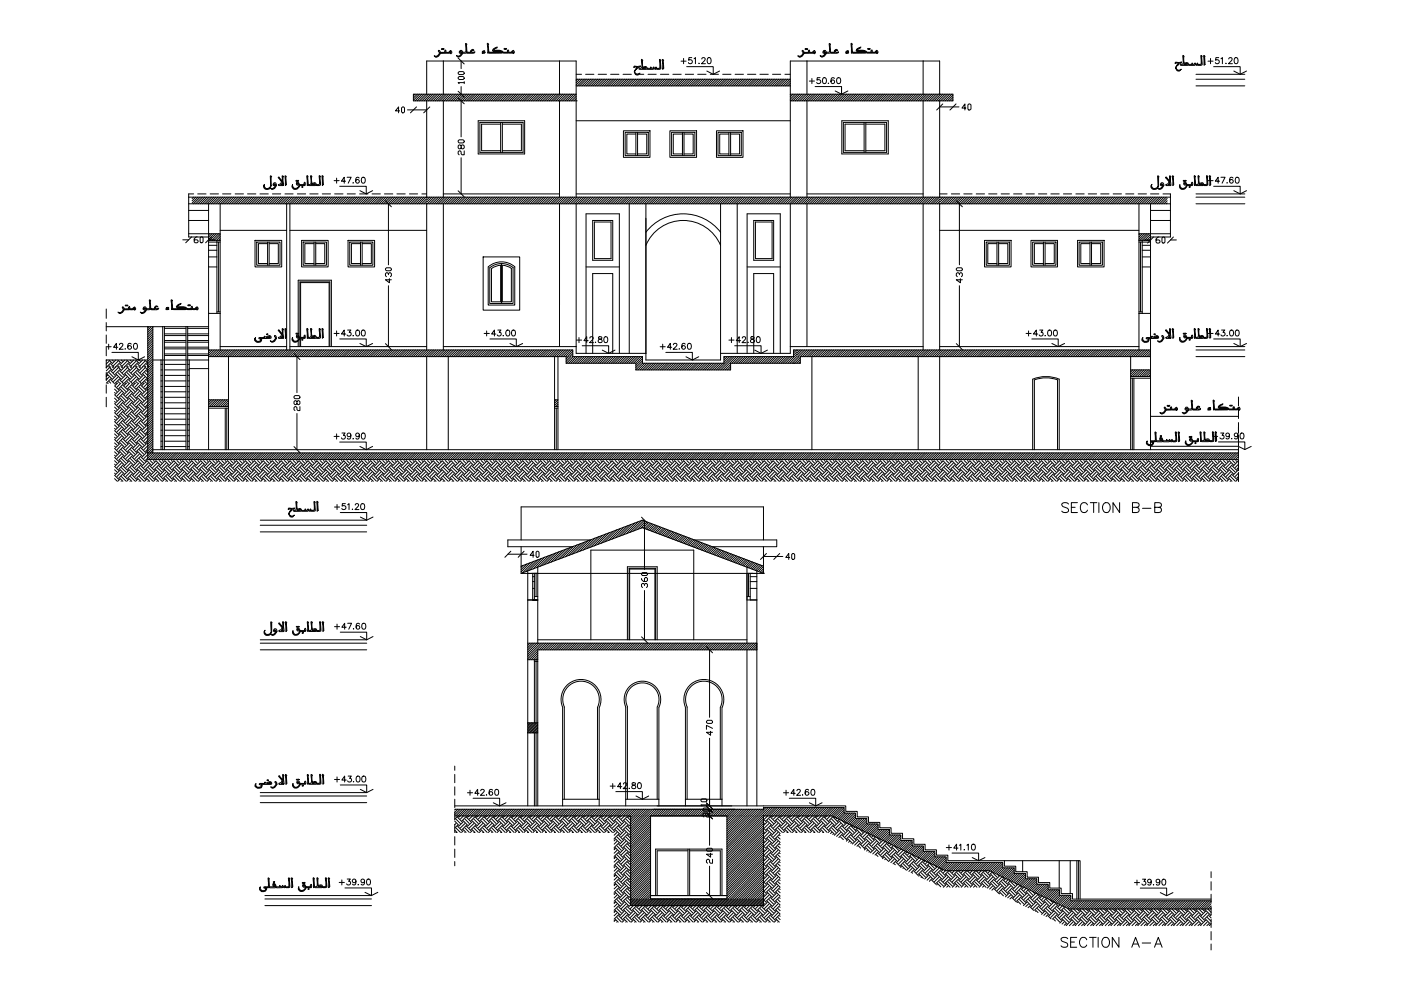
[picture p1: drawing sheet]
<svg xmlns="http://www.w3.org/2000/svg" width="420mm" height="297mm" viewBox="0 0 420 297" stroke-linecap="round" stroke-linejoin="round" font-family="sans-serif">
<!-- layer: HATCH -->
<g fill="none" stroke="#000" stroke-width=".3">
<path d="M124.5 28.2l-.5 .5M125.2 28.2l-1.2 1.2M125.8 28.2l-1.8 1.9M126.5 28.2l-2 2M127.2 28.2l-2 2M127.8 28.2l-2 2M128.5 28.2l-2 2M129.2 28.2l-2 2M129.8 28.2l-2 2M130.5 28.2l-2 2M131.2 28.2l-2 2M131.9 28.2l-2 2"/>
<path d="M132.5 28.2l-2 2M133.2 28.2l-2 2M133.8 28.2l-1.9 2M134.5 28.2l-2 2M135.2 28.2l-2 2M135.9 28.2l-2 2M136.6 28.2l-2 2M137.2 28.2l-2 2M137.9 28.2l-2 2M138.5 28.2l-1.9 2M139.2 28.2l-2 2M139.9 28.2l-2 2"/>
<path d="M140.6 28.2l-2 2M141.3 28.2l-2 2M141.9 28.2l-2 2M142.6 28.2l-2 2M143.2 28.2l-1.9 2M143.9 28.2l-2 2M144.6 28.2l-2 2M145.3 28.2l-2 2M146 28.2l-2 2M146.6 28.2l-2 2M147.3 28.2l-2 2M147.9 28.2l-1.9 2"/>
<path d="M148.6 28.2l-2 2M149.3 28.2l-2 2M150 28.2l-2 2M150.7 28.2l-2.1 2M151.3 28.2l-2 2M152 28.2l-2 2M152.6 28.2l-1.9 2M153.3 28.2l-2 2M154 28.2l-2 2M154.7 28.2l-2 2M155.3 28.2l-2 2M156 28.2l-2 2"/>
<path d="M156.7 28.2l-2 2M157.3 28.2l-2 2M158 28.2l-2 2M158.7 28.2l-2 2M159.3 28.2l-2 2M160 28.2l-2 2M160.7 28.2l-2 2M161.4 28.2l-2 2M162 28.2l-2 2M162.7 28.2l-2 2M163.4 28.2l-2 2M164 28.2l-2 2"/>
<path d="M164.7 28.2l-2 2M165.4 28.2l-2 2M166.1 28.2l-2 2M166.7 28.2l-2 2M167.4 28.2l-2 2M168 28.2l-1.9 2M168.7 28.2l-2 2M169.4 28.2l-2 2M170.1 28.2l-2 2M170.8 28.2l-2 2M171.4 28.2l-2 2M172.1 28.2l-2 2"/>
<path d="M172.7 28.2l-1.9 2M172.8 30.2h.1M172.8 29.5l-.7 .7M172.8 28.9l-1.4 1.3M173.2 23.7l-.4 .4M173.8 23.7l-1 1.1M174.5 23.7l-1.7 1.8M175.2 23.7l-2 2M175.8 23.7l-2 2M176.5 23.7l-2 2M177.2 23.7l-2 2M177.9 23.7l-2 2"/>
<path d="M178.5 23.7l-1.9 2M179.2 23.7l-2 2M179.9 23.7l-2 2M180.5 23.7l-2 2M181.2 23.7l-2 2M181.9 23.7l-2 2M182.6 23.7l-2 2M183.2 23.7l-1.9 2M183.9 23.7l-2 2M184.6 23.7l-2 2M185.2 23.7l-2 2M185.9 23.7l-2 2"/>
<path d="M186.6 23.7l-2 2M187.3 23.7l-2 2M187.9 23.7l-1.9 2M188.6 23.7l-2 2M189.3 23.7l-2 2M189.9 23.7l-2 2M190.6 23.7l-2 2M191.3 23.7l-2 2M192 23.7l-2 2M192.6 23.7l-2 2M193.3 23.7l-2 2M194 23.7l-2 2"/>
<path d="M194.6 23.7l-2 2M195.3 23.7l-2 2M196 23.7l-2 2M196.7 23.7l-2 2M197.3 23.7l-2 2M198 23.7l-2 2M198.7 23.7l-2 2M199.3 23.7l-2 2M200 23.7l-2 2M200.7 23.7l-2 2M201.3 23.7l-2 2M202 23.7l-2 2"/>
<path d="M202.7 23.7l-2 2M203.4 23.7l-2 2M204 23.7l-2 2M204.7 23.7l-2 2M205.3 23.7l-1.9 2M206 23.7l-2 2M206.7 23.7l-2 2M207.4 23.7l-2 2M208.1 23.7l-2 2M208.7 23.7l-2 2M209.4 23.7l-2 2M210 23.7l-1.9 2"/>
<path d="M210.7 23.7l-2 2M211.4 23.7l-2 2M212.1 23.7l-2 2M212.8 23.7l-2 2M213.4 23.7l-2 2M214.1 23.7l-2 2M214.7 23.7l-1.9 2M215.4 23.7l-2 2M216.1 23.7l-2 2M216.8 23.7l-2 2M217.5 23.7l-2 2M218.1 23.7l-2 2"/>
<path d="M218.8 23.7l-2 2M219.4 23.7l-1.9 2M220.1 23.7l-2 2M220.8 23.7l-2 2M221.5 23.7l-2 2M222.2 23.7l-2.1 2M222.8 23.7l-2 2M223.5 23.7l-2 2M224.1 23.7l-1.9 2M224.8 23.7l-2 2M225.5 23.7l-2 2M226.2 23.7l-2 2"/>
<path d="M226.8 23.7l-2 2M227.5 23.7l-2 2M228.2 23.7l-2 2M228.8 23.7l-1.9 2M229.5 23.7l-2 2M230.2 23.7l-2 2M230.8 23.7l-2 2M231.5 23.7l-2 2M232.2 23.7l-2 2M232.9 23.7l-2 2M233.5 23.7l-2 2M234.2 23.7l-2 2"/>
<path d="M234.9 23.7l-2 2M235.5 23.7l-2 2M236.2 23.7l-2 2M236.9 23.7l-2 2M237 25.7h-.1M237 24.3l-1.4 1.4M237 25l-.8 .7M237.1 28.2l-.1 .2M237.8 28.2l-.8 .8M238.5 28.2l-1.5 1.5M239.2 28.2l-2 2M239.8 28.2l-2 2"/>
<path d="M240.5 28.2l-2 2M241.2 28.2l-2 2M241.8 28.2l-2 2M242.5 28.2l-2 2M243.2 28.2l-2 2M243.9 28.2l-2.1 2M244.5 28.2l-2 2M245.2 28.2l-2 2M245.9 28.2l-2 2M246.5 28.2l-2 2M247.2 28.2l-2 2M247.9 28.2l-2 2"/>
<path d="M248.5 28.2l-2 2M249.2 28.2l-2 2M249.9 28.2l-2 2M250.6 28.2l-2 2M251.2 28.2l-2 2M251.9 28.2l-2 2M252.5 28.2l-1.9 2M253.2 28.2l-2 2M253.9 28.2l-2 2M254.6 28.2l-2 2M255.3 28.2l-2 2M255.9 28.2l-2 2"/>
<path d="M256.6 28.2l-2 2M257.2 28.2l-1.9 2M257.9 28.2l-2 2M258.6 28.2l-2 2M259.3 28.2l-2 2M260 28.2l-2 2M260.6 28.2l-2 2M261.3 28.2l-2 2M261.9 28.2l-1.9 2M262.6 28.2l-2 2M263.3 28.2l-2 2M264 28.2l-2 2"/>
<path d="M264.7 28.2l-2 2M265.3 28.2l-2 2M266 28.2l-2 2M266.6 28.2l-1.9 2M267.3 28.2l-2 2M268 28.2l-2 2M268.7 28.2l-2 2M269.4 28.2l-2.1 2M270 28.2l-2 2M270.7 28.2l-2 2M271.3 28.2l-1.9 2M272 28.2l-2 2"/>
<path d="M272.7 28.2l-2 2M273.4 28.2l-2 2M274 28.2l-2 2M274.7 28.2l-2 2M275.4 28.2l-2 2M276 28.2l-1.9 2M276.7 28.2l-2 2M277.4 28.2l-2 2M278 28.2l-2 2M278.7 28.2l-2 2M279.4 28.2l-2 2M280.1 28.2l-2 2"/>
<path d="M280.7 28.2l-1.9 2M281.4 28.2l-2 2M282.1 28.2l-2 2M282.7 28.2l-2 2M283.4 28.2l-2 2M284.1 28.2l-2 2M284.8 28.2l-2 2M285.4 28.2l-2 2M285.8 29.9l-.4 .3M285.8 29.2l-1 1M285.8 28.5l-1.7 1.7M58 59.1l-.4 .4"/>
<path d="M58.7 59.1l-1.1 1.1M59.4 59.1l-1.8 1.8M60 59.1l-2 2M60.7 59.1l-2 2M61.4 59.1l-2 2M62 59.1l-1.9 2M62.7 59.1l-2 2M63.4 59.1l-2 2M64.1 59.1l-2.1 2M64.7 59.1l-2 2M65.4 59.1l-2 2M66.1 59.1l-2 2"/>
<path d="M66.7 59.1l-1.9 2M67.4 59.1l-2 2M68.1 59.1l-2 2M68.7 59.1l-2 2M69.4 59.1l-2 2M70.1 59.1l-2 2M70.8 59.1l-2 2M71.4 59.1l-1.9 2M72.1 59.1l-2 2M72.8 59.1l-2 2M73.4 59.1l-2 2M74.1 59.1l-2 2"/>
<path d="M74.8 59.1l-2 2M75.5 59.1l-2 2M76.1 59.1l-1.9 2M76.8 59.1l-2 2M77.5 59.1l-2 2M78.1 59.1l-2 2M78.8 59.1l-2 2M79.5 59.1l-2 2M80.2 59.1l-2 2M80.8 59.1l-1.9 2M81.5 59.1l-2 2M82.2 59.1l-2 2"/>
<path d="M82.8 59.1l-2 2M83.5 59.1l-2 2M84.2 59.1l-2 2M84.9 59.1l-2 2M85.5 59.1l-2 2M86.2 59.1l-2 2M86.9 59.1l-2 2M87.5 59.1l-2 2M88.2 59.1l-2 2M88.9 59.1l-2 2M89.5 59.1l-2 2M90.2 59.1l-2 2"/>
<path d="M90.9 59.1l-2 2M91.6 59.1l-2 2M92.2 59.1l-2 2M92.9 59.1l-2 2M93.6 59.1l-2 2M94.2 59.1l-2 2M94.9 59.1l-2 2M95.6 59.1l-2 2M96.3 59.1l-2 2M96.9 59.1l-2 2M97.6 59.1l-2 2M98.2 59.1l-1.9 2"/>
<path d="M98.9 59.1l-2 2M99.6 59.1l-2 2M100.3 59.1l-2 2M101 59.1l-2 2M101.6 59.1l-2 2M102.3 59.1l-2 2M102.9 59.1l-1.9 2M103.6 59.1l-2 2M104.3 59.1l-2 2M105 59.1l-2 2M105.6 59.1l-1.9 2M106.3 59.1l-2 2"/>
<path d="M107 59.1l-2 2M107.6 59.1l-2 2M108.3 59.1l-2 2M109 59.1l-2 2M109.7 59.1l-2 2M110.3 59.1l-1.9 2M111 59.1l-2 2M111.7 59.1l-2 2M112.3 59.1l-2 2M113 59.1l-2 2M113.7 59.1l-2 2M114.4 59.1l-2 2"/>
<path d="M115 59.1l-2 2M115.7 59.1l-2 2M116.4 59.1l-2 2M117 59.1l-2 2M117.7 59.1l-2 2M118.4 59.1l-2 2M119.1 59.1l-2.1 2M119.7 59.1l-2 2M120.4 59.1l-2 2M121.1 59.1l-2 2M121.7 59.1l-2 2M122.4 59.1l-2 2"/>
<path d="M123.1 59.1l-2 2M123.7 59.1l-2 2M124.4 59.1l-2 2M125.1 59.1l-2 2M125.8 59.1l-2 2M126.4 59.1l-2 2M127.1 59.1l-2 2M127.7 59.1l-1.9 2M128 59.6l-1.6 1.5M128.2 59.1l-.2 .2M128.8 59.1l-.8 .8M129.5 59.1l-1.5 1.5"/>
<path d="M130.2 59.1l-2 2M130.8 59.1l-2 2M131.5 59.1l-2 2M132.2 59.1l-2 2M132.9 59.1l-2 2M133.5 59.1l-2 2M134.2 59.1l-2 2M134.9 59.1l-2 2M135.5 59.1l-2 2M136.2 59.1l-2 2M136.9 59.1l-2 2M137.6 59.1l-2.1 2"/>
<path d="M138.2 59.1l-2 2M138.9 59.1l-2 2M139.6 59.1l-2 2M140.2 59.1l-2 2M140.9 59.1l-2 2M141.6 59.1l-2 2M142.2 59.1l-2 2M142.9 59.1l-2 2M143.6 59.1l-2 2M144.3 59.1l-2 2M144.9 59.1l-2 2M145.6 59.1l-2 2"/>
<path d="M146.2 59.1l-1.9 2M146.9 59.1l-2 2M147.6 59.1l-2 2M148.3 59.1l-2 2M149 59.1l-2 2M149.6 59.1l-2 2M150.3 59.1l-2 2M150.9 59.1l-1.9 2M151.6 59.1l-2 2M152.3 59.1l-2 2M153 59.1l-2 2M153.7 59.1l-2 2"/>
<path d="M154.3 59.1l-2 2M155 59.1l-2 2M155.6 59.1l-1.9 2M156.3 59.1l-2 2M157 59.1l-2 2M157.7 59.1l-2 2M158.4 59.1l-2 2M159 59.1l-2 2M159.7 59.1l-2 2M160.3 59.1l-1.9 2M161 59.1l-2 2M161.7 59.1l-2 2"/>
<path d="M162.4 59.1l-2 2M163.1 59.1l-2.1 2M163.7 59.1l-2 2M164.4 59.1l-2 2M165 59.1l-1.9 2M165.7 59.1l-2 2M166.4 59.1l-2 2M167.1 59.1l-2 2M167.7 59.1l-2 2M168.4 59.1l-2 2M169.1 59.1l-2 2M169.7 59.1l-1.9 2"/>
<path d="M170.4 59.1l-2 2M171.1 59.1l-2 2M171.7 59.1l-2 2M172.4 59.1l-2 2M173.1 59.1l-2 2M173.8 59.1l-2 2M174.4 59.1l-1.9 2M175.1 59.1l-2 2M175.8 59.1l-2 2M176.4 59.1l-2 2M177.1 59.1l-2 2M177.8 59.1l-2 2"/>
<path d="M178.5 59.1l-2 2M179.1 59.1l-1.9 2M179.8 59.1l-2 2M180.5 59.1l-2 2M181.1 59.1l-2 2M181.8 59.1l-2 2M182.5 59.1l-2 2M183.2 59.1l-2 2M183.8 59.1l-2 2M184.5 59.1l-2 2M185.2 59.1l-2 2M185.8 59.1l-2 2"/>
<path d="M186.5 59.1l-2 2M187.2 59.1l-2 2M187.9 59.1l-2 2M188.5 59.1l-2 2M189.2 59.1l-2 2M189.9 59.1l-2 2M190.5 59.1l-2 2M191.2 59.1l-2 2M191.9 59.1l-2 2M192.6 59.1l-2.1 2M193.2 59.1l-2 2M193.9 59.1l-2 2"/>
<path d="M194.5 59.1l-1.9 2M195.2 59.1l-2 2M195.9 59.1l-2 2M196.6 59.1l-2 2M197.2 59.1l-2 2M197.9 59.1l-2 2M198.6 59.1l-2 2M199.2 59.1l-1.9 2M199.9 59.1l-2 2M200.6 59.1l-2 2M201.2 59.1l-2 2M201.9 59.1l-2 2"/>
<path d="M202.6 59.1l-2 2M203.3 59.1l-2 2M203.9 59.1l-1.9 2M204.6 59.1l-2 2M205.3 59.1l-2 2M205.9 59.1l-2 2M206.6 59.1l-2 2M207.3 59.1l-2 2M208 59.1l-2 2M208.6 59.1l-1.9 2M209.3 59.1l-2 2M210 59.1l-2 2"/>
<path d="M210.6 59.1l-2 2M211.3 59.1l-2 2M212 59.1l-2 2M212.7 59.1l-2 2M213.3 59.1l-1.9 2M214 59.1l-2 2M214.7 59.1l-2 2M215.3 59.1l-2 2M216 59.1l-2 2M216.7 59.1l-2 2M217.4 59.1l-2 2M218 59.1l-2 2"/>
<path d="M218.7 59.1l-2 2M219.4 59.1l-2 2M220 59.1l-2 2M220.7 59.1l-2 2M221.4 59.1l-2 2M222.1 59.1l-2 2M222.7 59.1l-2 2M223.4 59.1l-2 2M224.1 59.1l-2 2M224.7 59.1l-2 2M225.4 59.1l-2 2M226.1 59.1l-2 2"/>
<path d="M226.7 59.1l-2 2M227.4 59.1l-2 2M228.1 59.1l-2 2M228.8 59.1l-2 2M229.4 59.1l-2 2M230.1 59.1l-2 2M230.8 59.1l-2 2M231.4 59.1l-2 2M232.1 59.1l-2 2M232.8 59.1l-2 2M233.5 59.1l-2 2M234.1 59.1l-2 2"/>
<path d="M234.8 59.1l-2 2M235.4 59.1l-1.9 2M236.1 59.1l-2 2M236.8 59.1l-2 2M237.5 59.1l-2 2M238.2 59.1l-2 2M238.8 59.1l-2 2M239.5 59.1l-2 2M240.1 59.1l-1.9 2M240.8 59.1l-2 2M241.5 59.1l-2 2M242.2 59.1l-2 2"/>
<path d="M242.9 59.1l-2 2M243.5 59.1l-2 2M244.2 59.1l-2 2M244.8 59.1l-1.9 2M245.5 59.1l-2 2M246.2 59.1l-2 2M246.9 59.1l-2 2M247.6 59.1l-2 2M248.2 59.1l-2 2M248.9 59.1l-2 2M249.5 59.1l-1.9 2M250.2 59.1l-2 2"/>
<path d="M250.9 59.1l-2 2M251.6 59.1l-2 2M252.2 59.1l-2 2M252.9 59.1l-2 2M253.6 59.1l-2 2M254.2 59.1l-1.9 2M254.9 59.1l-2 2M255.6 59.1l-2 2M256.3 59.1l-2.1 2M256.9 59.1l-2 2M257.6 59.1l-2 2M258.3 59.1l-2 2"/>
<path d="M258.9 59.1l-2 2M259.6 59.1l-2 2M260.3 59.1l-2 2M260.9 59.1l-2 2M261.6 59.1l-2 2M262.3 59.1l-2 2M263 59.1l-2 2M263.6 59.1l-2 2M264.3 59.1l-2 2M265 59.1l-2 2M265.6 59.1l-2 2M266.3 59.1l-2 2"/>
<path d="M267 59.1l-2 2M267.7 59.1l-2 2M268.3 59.1l-2 2M269 59.1l-2 2M269.6 59.1l-1.9 2M270.3 59.1l-2 2M271 59.1l-2 2M271.7 59.1l-2 2M272.4 59.1l-2 2M273 59.1l-2 2M273.7 59.1l-2 2M274.3 59.1l-1.9 2"/>
<path d="M275 59.1l-2 2M275.7 59.1l-2 2M276.4 59.1l-2 2M277.1 59.1l-2 2M277.7 59.1l-2 2M278.4 59.1l-2 2M279 59.1l-1.9 2M279.7 59.1l-2 2M280.4 59.1l-2 2M281.1 59.1l-2 2M281.7 59.1l-2 2M281.8 59.7l-1.4 1.4"/>
<path d="M282 59.1l-.2 .2M282.7 59.1l-.9 .9M283.4 59.1l-1.6 1.5M284 59.1l-1.9 2M284.7 59.1l-2 2M285.4 59.1l-2 2M286 59.1l-2 2M286.7 59.1l-2 2M287.4 59.1l-2 2M288.1 59.1l-2 2M288.7 59.1l-2 2M289.4 59.1l-2 2"/>
<path d="M290.1 59.1l-2 2M290.7 59.1l-2 2M291.4 59.1l-2 2M292.1 59.1l-2 2M292.8 59.1l-2.1 2M293.4 59.1l-2 2M294.1 59.1l-2 2M294.8 59.1l-2 2M295.4 59.1l-2 2M296.1 59.1l-2 2M296.8 59.1l-2 2M297.4 59.1l-2 2"/>
<path d="M298.1 59.1l-2 2M298.8 59.1l-2 2M299.5 59.1l-2 2M300.1 59.1l-2 2M300.8 59.1l-2 2M301.4 59.1l-1.9 2M302.1 59.1l-2 2M302.8 59.1l-2 2M303.5 59.1l-2 2M304.2 59.1l-2 2M304.8 59.1l-2 2M305.5 59.1l-2 2"/>
<path d="M306.1 59.1l-1.9 2M306.8 59.1l-2 2M307.5 59.1l-2 2M308.2 59.1l-2 2M308.8 59.1l-1.9 2M309.5 59.1l-2 2M310.2 59.1l-2 2M310.8 59.1l-2 2M311.5 59.1l-2 2M312.2 59.1l-2 2M312.9 59.1l-2 2M313.5 59.1l-1.9 2"/>
<path d="M314.2 59.1l-2 2M314.9 59.1l-2 2M315.5 59.1l-2 2M316.2 59.1l-2 2M316.9 59.1l-2 2M317.6 59.1l-2 2M318.2 59.1l-2 2M318.9 59.1l-2 2M319.6 59.1l-2 2M320.2 59.1l-2 2M320.9 59.1l-2 2M321.6 59.1l-2 2"/>
<path d="M322.3 59.1l-2 2M322.9 59.1l-2 2M323.6 59.1l-2 2M324.3 59.1l-2 2M324.9 59.1l-2 2M325.6 59.1l-2 2M326.3 59.1l-2 2M326.9 59.1l-2 2M327.6 59.1l-2 2M328.3 59.1l-2 2M329 59.1l-2 2M329.6 59.1l-2 2"/>
<path d="M330.3 59.1l-2 2M331 59.1l-2 2M331.6 59.1l-2 2M332.3 59.1l-2 2M333 59.1l-2 2M333.7 59.1l-2 2M334.3 59.1l-2 2M335 59.1l-2 2M335.6 59.1l-1.9 2M336.3 59.1l-2 2M337 59.1l-2 2M337.7 59.1l-2 2"/>
<path d="M338.4 59.1l-2 2M339 59.1l-2 2M339.7 59.1l-2 2M340.3 59.1l-1.9 2M341 59.1l-2 2M341.7 59.1l-2 2M342.4 59.1l-2 2M343.1 59.1l-2 2M343.7 59.1l-2 2M344.4 59.1l-2 2M345 59.1l-1.9 2M345.7 59.1l-2 2"/>
<path d="M346.4 59.1l-2 2M347.1 59.1l-2 2M347.8 59.1l-2 2M348.4 59.1l-2 2M349.1 59.1l-2 2M349.7 59.1l-1.9 2M350 59.5l-1.6 1.6M62.9 70.1l-.3 .3M63.6 70.1l-1 .9M64.2 70.1l-1.6 1.6M64.9 70.1l-2 2M65.6 70.1l-2 2"/>
<path d="M66 70.2l-1.8 1.9M66 70.9l-1.1 1.2M66 71.6l-.4 .5M128 60.2l-.9 .9M128 60.9l-.2 .2M281.8 60.4l-.7 .7M281.8 61v.1M341.9 70.1l-.3 .3M342.5 70.1l-.9 .9M343.2 70.1l-1.6 1.6M343.9 70.1l-2 2M344.5 70.1l-2 2"/>
<path d="M345 71.6l-.4 .5M345 70.2l-1.8 1.9M345 70.9l-1.1 1.2M350 60.2l-.9 .9M350 60.8l-.2 .3M44.7 97.9l-.4 .4M45.3 97.9l-1 1.1M45.8 98.1l-1.5 1.5M45.8 98.8l-1.5 1.5M45.8 99.5l-1.5 1.5M31.9 112.5h.1M32.1 107.9l-.2 .2"/>
<path d="M32.2 114.9h.1M32.2 112.5l-.3 .4M32.2 112.2l1.4 1.3M32.6 109.9l1 .9M32.7 107.9l.9 .9M32.7 108.3l-.8 .8M32.7 109.6l.5 .5M32.7 110.3l-.8 .9M32.7 113l-.8 .8M32.7 114.3l.5 .6M32.7 111.7l1.3 1.3M33.2 108.8l-1.3 1.3 .3-.2"/>
<path d="M33.2 109.1l1 1M33.2 110.8l-1.3 1.4M33.2 113.5l-1.3 1.4M33.2 113.8l1 1.1M33.2 111.2l1.3 1.3M33.6 109.9l.4 .4M33.6 107.9l.4 .4M34.4 115l.2 .2M34.4 119.3l.7 .8M34.4 116.6l.7 .7M34.4 118.3l1.2 1.2M34.4 117.6l.2 .3"/>
<path d="M34.4 115.7l1.2 1.1M34.7 107.9l-1.1 1.2M34.8 109.9l-1.2 1.3M34.9 114.9h.1M34.9 112.5l-1.3 1.3M34.9 112.2l1.3 1.3M35.2 114.9l-.6 .6M35.2 109.9l1 .9M35.3 107.9l.9 .9M35.4 109.6l.4 .5M35.4 108.3l-1.4 1.3M35.4 110.3l-1.4 1.4"/>
<path d="M35.4 113l-1.4 1.3M35.4 114.3l.5 .6M35.4 111.7l1.3 1.3M35.9 113.8l1 1.1M35.9 111.2l1.3 1.3M35.9 108.8l-1.3 1.3M35.9 109.1l.9 1M35.9 110.8l-1.4 1.4M35.9 113.5l-1.4 1.4M35.9 119.2l1.3 1.3M35.9 116.8l-1.3 1.4M35.9 119.5l-1.3 1.4"/>
<path d="M35.9 116.5l1.3 1.4M36.2 114.9l-1.1 1.1M36.3 109.9l.4 .4M36.4 107.9l.3 .4M36.4 118.7l1.3 1.4M36.4 117.3l-1.3 1.4M36.4 116l1.3 1.3M36.9 118.2l1.4 1.3M36.9 115.2l-1.3 1.3M36.9 117.9l-1.3 1.3M36.9 115.5l1.4 1.3M36.9 114.9l.3 .3"/>
<path d="M37.5 107.9l-1.3 1.2M37.5 109.9l-1.3 1.3M37.6 114.9h.1M37.6 112.5l-1.4 1.3M37.6 112.2l1.3 1.3M37.9 114.9l-.7 .6M38 109.9l.9 .9M38 107.9l.9 .9M38.1 108.3l-1.4 1.3M38.1 109.6l.4 .4M38.1 110.3l-1.4 1.4M38.1 113l-1.4 1.3"/>
<path d="M38.1 114.3l.5 .6M38.1 111.7l1.3 1.3M38.6 113.8l1.3 1.4M38.6 111.2l1.3 1.3M38.6 108.8l-1.3 1.2M38.6 109.1l.9 .9M38.6 113.5l-1.4 1.4M38.6 110.8l-1.4 1.4M38.6 116.5l1.3 1.4M38.6 116.8l-1.4 1.4M38.6 119.5l-1.4 1.4M38.6 119.2l1.3 1.3"/>
<path d="M38.9 114.9l-1.2 1.1M39 109.9l.4 .4M39 107.9l.4 .4M39.1 118.7l1.4 1.4M39.1 117.3l-1.4 1.4M39.1 116l1.4 1.3M39.6 115.5l1.3 1.3M39.6 115.2l-1.3 1.3M39.6 117.9l-1.3 1.3M39.6 118.2l1.3 1.3M40.1 107.9l-1.2 1.2M40.2 109.9l-1.3 1.3"/>
<path d="M40.2 114.9h.1M40.2 112.5l-1.3 1.3M40.2 112.2l1.4 1.3M40.6 114.9l-.7 .6M40.6 109.9l1 .9M40.7 107.9l.9 .9M40.8 108.3l-1.4 1.3M40.8 109.6l.3 .4M40.8 110.3l-1.4 1.4M40.8 113l-1.4 1.3M40.8 114.3l.5 .6M40.8 111.7l1.3 1.3"/>
<path d="M41.3 116.5l1.3 1.4M41.3 113.8l1.3 1.4M41.3 108.8l-1.3 1.2M41.3 109.1l.8 .9M41.3 110.8l-1.4 1.4M41.3 119.5l-1.4 1.4M41.3 113.5l-1.4 1.4M41.3 111.2l1.3 1.3M41.3 116.8l-1.4 1.4M41.3 119.2l1.3 1.3M41.6 114.9l-1.1 1.1M41.6 109.9l.5 .4"/>
<path d="M41.7 107.9l.4 .4M41.8 118.7l1.3 1.4M41.8 117.3l-1.3 1.4M41.8 116l1.3 1.3M42.3 118.2l1.3 1.3M42.3 117.9l-1.4 1.3M42.3 115.2l-1.4 1.3M42.3 115.5l1.3 1.3M42.8 107.9l-1.2 1.2M42.9 109.9l-1.3 1.3M42.9 114.9h.1M42.9 112.5l-1.3 1.3"/>
<path d="M42.9 112.2l1.4 1.3M43.3 114.9l-.7 .6M43.3 109.9l1 .9M43.4 107.9l.9 .9M43.4 108.3l-1.3 1.3M43.4 109.6l.4 .3M43.4 110.3l-1.3 1.4M43.4 113l-1.3 1.3M43.4 114.3l.5 .6M43.4 111.7l.9 .9M43.9 111.2l.4 .3M43.9 108.8l-1.2 1.2"/>
<path d="M43.9 109.1l.4 .4M43.9 110.8l-1.3 1.4M43.9 113.5l-1.3 1.4M43.9 113.8l.4 .5M44 119.2l.3 .3M44 116.8l-1.4 1.4M44 119.5l-1.4 1.4M44 116.5l.3 .4M44.3 114.9l-1.2 1.1M44.3 109.9h.1M44.3 115.8l-.7 .7M44.3 111.1v.1"/>
<path d="M44.3 113.8h.1M44.3 118.5l-.7 .7M44.3 117.5l-1.2 1.2M45.8 101.5l-1.5 1.5M45.8 104.8l-1.5 1.5M45.8 107.5l-1.5 1.6M45.8 100.2l-1.5 1.4M45.8 100.8l-1.5 1.5M45.8 102.2l-1.5 1.4M45.8 102.8l-1.5 1.5M45.8 103.5l-1.5 1.5M45.8 104.2l-1.5 1.5"/>
<path d="M45.8 105.5l-1.5 1.5M45.8 106.2l-1.5 1.5M45.8 106.8l-1.5 1.5M45.8 108.2l-1.5 1.5M45.8 108.9l-1.5 1.5M45.8 109.5l-1.5 1.5M45.8 110.2l-1.5 1.5M45.8 110.9l-1.5 1.5M45.8 111.5l-1.5 1.5M45.8 112.2l-1.5 1.5M45.8 112.9l-1.5 1.5M45.8 113.5l-1.5 1.6"/>
<path d="M45.8 114.2l-1.5 1.5M45.8 114.9l-1.5 1.5M45.8 115.6l-1.5 1.5M45.8 116.2l-1.5 1.5M45.8 116.9l-1.5 1.5M45.8 117.6l-1.5 1.5M45.8 118.2l-1.5 1.6M45.8 118.9l-1.5 1.5M45.8 119.6l-1.5 1.5M62.7 119.8l-.1 .2M62.9 104.9l-.3 .3M63.4 119.8l-.8 .9"/>
<path d="M63.6 104.9l-1 1M64.1 119.8l-1.5 1.5M64.2 104.9l-1.6 1.7M64.8 119.8l-2 2M64.9 104.9l-2 2M65.4 119.8l-2 2M65.6 104.9l-2 2M66.1 119.8l-2 2M66.3 104.9l-2 2M66.7 119.8l-1.9 2M66.9 104.9l-2 2M67.4 119.8l-2 2"/>
<path d="M67.6 104.9l-2 2M68.1 119.8l-2 2M68.3 104.9l-2 2M68.9 104.9l-1.9 2M69.6 104.9l-2 2M70.3 104.9l-2 2M70.9 104.9l-2 2M71.6 104.9l-2 2M72.3 104.9l-2 2M73 104.9l-2 2M73.6 104.9l-1.9 2M74.3 104.9l-2 2"/>
<path d="M75 104.9l-2 2M75.6 104.9l-2 2M76.3 104.9l-2 2M77 104.9l-2 2M77.7 104.9l-2 2M78.3 104.9l-1.9 2M79 104.9l-2 2M79.7 104.9l-2 2M80.3 104.9l-2 2M81 104.9l-2 2M81.7 104.9l-2 2M82.4 104.9l-2 2"/>
<path d="M83 104.9l-1.9 2M83.7 104.9l-2 2M84.4 104.9l-2 2M85 104.9l-2 2M85.7 104.9l-2 2M86.4 104.9l-2 2M87.1 104.9l-2 2M87.7 104.9l-2 2M88.4 104.9l-2 2M89.1 104.9l-2 2M89.7 104.9l-2 2M90.4 104.9l-2 2"/>
<path d="M91.1 104.9l-2 2M91.8 104.9l-2 2M92.4 104.9l-2 2M93.1 104.9l-2 2M93.8 104.9l-2 2M94.4 104.9l-2 2M95.1 104.9l-2 2M95.8 104.9l-2 2M96.4 104.9l-2 2M97.1 104.9l-2 2M97.8 104.9l-2 2M98.5 104.9l-2 2"/>
<path d="M99.1 104.9l-2 2M99.8 104.9l-2 2M100.5 104.9l-2 2M101.1 104.9l-2 2M101.8 104.9l-2 2M102.5 104.9l-2 2M103.2 104.9l-2 2M103.8 104.9l-2 2M104.5 104.9l-2 2M105.1 104.9l-1.9 2M105.8 104.9l-2 2M106.5 104.9l-2 2"/>
<path d="M107.2 104.9l-2 2M107.9 104.9l-2 2M108.5 104.9l-2 2M109.2 104.9l-2 2M109.8 104.9l-1.9 2M110.5 104.9l-2 2M111.2 104.9l-2 2M111.9 104.9l-2 2M112.6 104.9l-2 2M113.2 104.9l-2 2M113.9 104.9l-2 2M114.5 104.9l-1.9 2"/>
<path d="M115.2 104.9l-2 2M115.9 104.9l-2 2M116.6 104.9l-2 2M117.2 104.9l-1.9 2M117.9 104.9l-2 2M118.6 104.9l-2 2M119.2 104.9l-2 2M119.9 104.9l-2 2M120.6 104.9l-2 2M121.3 104.9l-2 2M121.9 104.9l-2 2M122.6 104.9l-2 2"/>
<path d="M123.3 104.9l-2 2M123.9 104.9l-2 2M124.6 104.9l-2 2M125.3 104.9l-2 2M125.9 104.9l-2 2M126.6 104.9l-2 2M127.3 104.9l-2 2M128 104.9l-2 2M128.6 104.9l-2 2M129.3 104.9l-2 2M130 104.9l-2 2M130.6 104.9l-2 2"/>
<path d="M131.3 104.9l-2 2M132 104.9l-2 2M132.7 104.9l-2 2M133.3 104.9l-2 2M134 104.9l-2 2M134.6 104.9l-1.9 2M135.3 104.9l-2 2M136 104.9l-2 2M136.7 104.9l-2 2M137.4 104.9l-2 2M138 104.9l-2 2M138.7 104.9l-2 2"/>
<path d="M139.3 104.9l-1.9 2M140 104.9l-2 2M140.7 104.9l-2 2M141.4 104.9l-2 2M142.1 104.9l-2 2M142.7 104.9l-2 2M143.4 104.9l-2 2M144 104.9l-1.9 2M144.7 104.9l-2 2M145.4 104.9l-2 2M146.1 104.9l-2 2M146.8 104.9l-2 2"/>
<path d="M147.4 104.9l-2 2M148.1 104.9l-2 2M148.7 104.9l-1.9 2M149.4 104.9l-2 2M150.1 104.9l-2 2M150.8 104.9l-2 2M151.4 104.9l-2 2M152.1 104.9l-2 2M152.8 104.9l-2 2M153.4 104.9l-1.9 2M154.1 104.9l-2 2M154.8 104.9l-2 2"/>
<path d="M155.5 104.9l-2.1 2M156.1 104.9l-2 2M156.8 104.9l-2 2M157.5 104.9l-2 2M158.1 104.9l-1.9 2M158.8 104.9l-2 2M159.5 104.9l-2 2M160.1 104.9l-2 2M160.8 104.9l-2 2M161.5 104.9l-2 2M162.2 104.9l-2 2M162.8 104.9l-1.9 2"/>
<path d="M163.5 104.9l-2 2M164.2 104.9l-2 2M164.8 104.9l-2 2M165.5 104.9l-2 2M166.2 104.9l-2 2M166.7 119.8l-.4 .4M166.9 104.9l-2 2M167.3 119.9l-1 1M167.5 104.9l-1.9 2M168.2 104.9l-2 2M168.9 104.9l-2 2M169.5 104.9l-2 2"/>
<path d="M169.8 106.9h.1M170.2 104.9l-2 2M170.5 106.9l-.7 .7M170.9 104.9l-2 2M171.2 106.9l-1.4 1.4M171.6 104.9l-2 2M171.8 105.3l-1.5 1.6M171.8 106l-.9 .9M171.8 106.7l-.2 .2M171.9 106.9l-2 2M172.5 106.9l-2 2M173.2 106.9l-2 2"/>
<path d="M173.8 106.9l-1.9 2M174.5 106.9l-2 2M175.2 106.9l-2 2M175.9 106.9l-2 2M176.6 106.9l-2 2M177.2 106.9l-2 2M177.9 106.9l-2 2M178.5 106.9l-1.9 2M179.2 106.9l-2 2M179.9 106.9l-2 2M180.6 106.9l-2 2M181.3 106.9l-2 2"/>
<path d="M181.9 106.9l-2 2M182.6 106.9l-2 2M183.2 106.9l-1.9 2M183.9 106.9l-2 2M184.6 106.9l-2 2M185.3 106.9l-2 2M185.9 106.9l-2 2M186.6 106.9l-2 2M187.3 106.9l-2 2M187.9 106.9l-1.9 2M188.6 106.9l-2 2M189.3 106.9l-2 2"/>
<path d="M190 106.9l-2.1 2M190.6 106.9l-2 2M191.3 106.9l-2 2M192 106.9l-2 2M192.6 106.9l-1.9 2M192.7 107.5l-2 2M192.7 108.2l-2 2M192.7 108.8l-2 2M193.3 108.9l-2 2M194 108.9l-2 2M194.7 108.9l-2 2M195.4 108.9l-2 2"/>
<path d="M196 108.9l-2 2M196.7 108.9l-2 2M197.3 108.9l-1.9 2M198 108.9l-2 2M198.7 108.9l-2 2M199.4 108.9l-2 2M200.1 108.9l-2 2M200.7 108.9l-2 2M201.4 108.9l-2 2M202 108.9l-1.9 2M202.7 108.9l-2 2M203.4 108.9l-2 2"/>
<path d="M204.1 108.9l-2 2M204.8 108.9l-2.1 2M205.4 108.9l-2 2M206.1 108.9l-2 2M206.7 108.9l-1.9 2M207.4 108.9l-2 2M208.1 108.9l-2 2M208.8 108.9l-2 2M209.4 108.9l-2 2M210.1 108.9l-2 2M210.8 108.9l-2 2M211.4 108.9l-1.9 2"/>
<path d="M212.1 108.9l-2 2M212.8 108.9l-2 2M213.4 108.9l-2 2M214.1 108.9l-2 2M214.8 108.9l-2 2M215.5 108.9l-2 2M216.1 108.9l-1.9 2M216.8 108.9l-2 2M217.5 106.9l-.4 .4M218.1 106.9l-1 1M218.8 106.9l-1.7 1.7M219.1 109.9l-.9 1"/>
<path d="M219.1 109.3l-1.6 1.6M219.1 110.6l-.3 .3M219.5 106.9l-4 4M220.1 106.9l-4 4M220.8 106.9l-4 4M221.5 106.9l-2 2M222.2 106.9l-2 2M222.8 106.9l-2 2M223.5 106.9l-2 2M224.1 106.9l-1.9 2M224.8 106.9l-2 2M225.5 106.9l-2 2"/>
<path d="M226.2 106.9l-2 2M226.9 106.9l-2 2M227.5 106.9l-2 2M228.2 106.9l-2 2M228.8 106.9l-1.9 2M229.5 106.9l-2 2M230.2 106.9l-2 2M230.9 106.9l-2 2M231.5 106.9l-1.9 2M232.2 106.9l-2 2M232.9 106.9l-2 2M233.5 106.9l-2 2"/>
<path d="M234.2 106.9l-2 2M234.9 106.9l-2 2M235.6 106.9l-2 2M236.2 106.9l-1.9 2M236.9 106.9l-2 2M237.6 106.9l-2 2M238.2 104.9l-.2 .2M238.9 104.9l-.9 .9M239 106.1l-2.8 2.8M239 106.8l-2.1 2.1M239 105.5l-1 1M239.3 104.9l-.3 .3"/>
<path d="M239.6 106.9l-2 2M240 104.9l-1 1M240 107.1l-1.7 1.8M240 107.8l-1.1 1.1M240 108.5l-.4 .4M240.6 104.9l-1.6 1.6M241.3 104.9l-2 2M242 104.9l-2 2M242.6 104.9l-1.9 2M243.3 104.9l-2 2M244 104.9l-2 2M244.6 104.9l-2 2"/>
<path d="M245.3 104.9l-2 2M246 104.9l-2 2M246.7 104.9l-2 2M247.3 104.9l-2 2M248 104.9l-2 2M248.7 104.9l-2 2M249.3 104.9l-2 2M250 104.9l-2 2M250.7 104.9l-2 2M251.4 104.9l-2 2M252 104.9l-2 2M252.7 104.9l-2 2"/>
<path d="M253.4 104.9l-2 2M254 104.9l-2 2M254.7 104.9l-2 2M255.4 104.9l-2 2M256.1 104.9l-2 2M256.7 104.9l-2 2M257.4 104.9l-2 2M258 104.9l-1.9 2M258.7 104.9l-2 2M259.4 104.9l-2 2M260.1 104.9l-2 2M260.8 104.9l-2 2"/>
<path d="M261.4 104.9l-2 2M262.1 104.9l-2 2M262.7 104.9l-1.9 2M263.4 104.9l-2 2M264.1 104.9l-2 2M264.8 104.9l-2 2M265.5 104.9l-2 2M266.1 104.9l-2 2M266.8 104.9l-2 2M267.4 104.9l-1.9 2M268.1 104.9l-2 2M268.8 104.9l-2 2"/>
<path d="M269.5 104.9l-2 2M270.1 104.9l-2 2M270.8 104.9l-2 2M271.5 104.9l-2 2M272.1 104.9l-1.9 2M272.8 104.9l-2 2M273.5 104.9l-2 2M274.2 104.9l-2.1 2M274.8 104.9l-2 2M275.5 104.9l-2 2M276.2 104.9l-2 2M276.8 104.9l-1.9 2"/>
<path d="M277.5 104.9l-2 2M278.2 104.9l-2 2M278.8 104.9l-2 2M279.5 104.9l-2 2M280.2 104.9l-2 2M280.9 104.9l-2 2M281.5 104.9l-1.9 2M282.2 104.9l-2 2M282.9 104.9l-2 2M283.5 104.9l-2 2M284.2 104.9l-2 2M284.9 104.9l-2 2"/>
<path d="M285.6 104.9l-2 2M286.2 104.9l-1.9 2M286.9 104.9l-2 2M287.6 104.9l-2 2M288.2 104.9l-2 2M288.9 104.9l-2 2M289.6 104.9l-2 2M290.3 104.9l-2 2M290.9 104.9l-1.9 2M291.6 104.9l-2 2M292.3 104.9l-2 2M292.9 104.9l-2 2"/>
<path d="M293.6 104.9l-2 2M294.3 104.9l-2 2M295 104.9l-2 2M295.6 104.9l-2 2M296.3 104.9l-2 2M297 104.9l-2 2M297.6 104.9l-2 2M298.3 104.9l-2 2M299 104.9l-2 2M299.6 104.9l-2 2M300.3 104.9l-2 2M301 104.9l-2 2"/>
<path d="M301.7 104.9l-2 2M302.3 104.9l-2 2M303 104.9l-2 2M303.7 104.9l-2 2M304.3 104.9l-2 2M305 104.9l-2 2M305.7 104.9l-2 2M306.4 104.9l-2 2M307 104.9l-2 2M307.7 104.9l-2 2M308.3 104.9l-1.9 2M309 104.9l-2 2"/>
<path d="M309.7 104.9l-2 2M310.4 104.9l-2 2M311.1 104.9l-2 2M311.7 104.9l-2 2M312.4 104.9l-2 2M313 104.9l-1.9 2M313.7 104.9l-2 2M314.4 104.9l-2 2M315.1 104.9l-2 2M315.8 104.9l-2 2M316.4 104.9l-2 2M317.1 104.9l-2 2"/>
<path d="M317.7 104.9l-1.9 2M318.4 104.9l-2 2M319.1 104.9l-2 2M319.8 104.9l-2 2M320.4 104.9l-1.9 2M321.1 104.9l-2 2M321.8 104.9l-2 2M322.4 104.9l-2 2M323.1 104.9l-2 2M323.8 104.9l-2 2M324.5 104.9l-2 2M325.1 104.9l-2 2"/>
<path d="M325.8 104.9l-2 2M326.5 104.9l-2 2M327.1 104.9l-2 2M327.8 104.9l-2 2M328.5 104.9l-2 2M329.2 104.9l-2.1 2M329.8 104.9l-2 2M330.5 104.9l-2 2M331.2 104.9l-2 2M331.8 104.9l-2 2M332.5 104.9l-2 2M333.2 104.9l-2 2"/>
<path d="M333.8 104.9l-2 2M334.5 104.9l-2 2M335.2 104.9l-2 2M335.9 104.9l-2 2M336.5 104.9l-2 2M337.2 104.9l-2 2M337.8 104.9l-1.9 2M338.5 104.9l-2 2M339.2 104.9l-2 2M339.7 110.9l-.6 .6M339.9 104.9l-2 2M340.4 110.9l-1.3 1.3"/>
<path d="M340.6 104.9l-2 2M341 110.9l-1.9 2M341.2 104.9l-2 2M341.7 110.9l-2 2M341.9 104.9l-2 2M342.4 110.9l-2 2M342.5 104.9l-1.9 2M343.1 110.9l-2 2M343.2 104.9l-2 2M343.7 110.9l-2 2M343.9 104.9l-2 2M344.4 110.9l-2 2"/>
<path d="M344.6 104.9l-2 2M345 105.1l-1.7 1.8M345 105.8l-1.1 1.1M345 106.4l-.4 .5M345 110.9l-1.9 2M345 111.5l-1.3 1.4M345 112.2l-.6 .7M34.4 139.1l.2 .2M34.4 136.4l.2 .3M34.4 133.7l.2 .2M34.4 131.1l.2 .2M34.4 128.4l.2 .2"/>
<path d="M34.4 125.7l.2 .2M34.4 123l.2 .2M34.4 135.4l.7 .7M34.4 130l.7 .8M34.4 127.4l.7 .7M34.4 122l.7 .7M34.4 134.4l1.2 1.2M34.4 126.4l1.2 1.2M34.4 121l1.2 1.2M34.4 120.4l.2 .1M34.4 138.1l.7 .7M34.4 132.8l.7 .6"/>
<path d="M34.4 124.7l.7 .7M34.4 139.8l1.2 1.2M34.4 137.1l1.2 1.2M34.4 131.7l1.2 1.3M34.4 129.1l1.2 1.2M34.4 123.7l1.2 1.2M35.9 132.6l1.3 1.3M35.9 124.9l-1.3 1.3M35.9 122.2l-1.3 1.4M35.9 138.3l-1.3 1.4M35.9 127.6l-1.3 1.3M35.9 130.3l-1.3 1.3"/>
<path d="M35.9 133l-1.3 1.3M35.9 135.6l-1.3 1.4M35.9 138l1.3 1.3M35.9 135.3l1.3 1.4M35.9 129.9l1.3 1.4M35.9 127.3l1.3 1.3M35.9 124.5l1.3 1.4M35.9 121.9l1.3 1.3M36.4 137.5l1.3 1.3M36.4 134.8l1.3 1.3M36.4 126.7l1.3 1.4M36.4 121.4l1.3 1.3"/>
<path d="M36.4 136.1l-1.3 1.4M36.4 120.1l-1.3 1.3M36.4 122.7l-1.3 1.4M36.4 125.4l-1.3 1.3M36.4 128.1l-1.3 1.3M36.4 130.8l-1.3 1.3M36.4 133.4l-1.3 1.4M36.4 138.8l-1.3 1.4M36.4 132.1l1.3 1.3M36.4 129.4l1.3 1.4M36.4 124.1l1.3 1.3M36.9 139.7l1.4 1.3"/>
<path d="M36.9 128.9l1.4 1.4M36.9 120.9l1.4 1.3M36.9 123.2l-1.3 1.3M36.9 128.6l-1.3 1.3M36.9 136.7l-1.3 1.3M36.9 120.5l-1.3 1.4M36.9 125.9l-1.3 1.4M36.9 131.3l-1.3 1.3M36.9 133.9l-1.3 1.4M36.9 139.3l-1.3 1.4M36.9 137l1.4 1.3M36.9 134.3l1.4 1.3"/>
<path d="M36.9 131.6l1.4 1.4M36.9 126.2l1.4 1.4M36.9 123.6l1.4 1.3M38.6 135.3l1.3 1.4M38.6 129.9l1.3 1.4M38.6 127.3l1.3 1.3M38.6 124.5l1.3 1.4M38.6 121.9l1.3 1.3M38.6 122.2l-1.4 1.4M38.6 130.3l-1.4 1.3M38.6 138.3l-1.4 1.4M38.6 124.9l-1.4 1.3"/>
<path d="M38.6 135.6l-1.4 1.4M38.6 127.6l-1.4 1.3M38.6 133l-1.4 1.3M38.6 138l1.3 1.3M38.6 132.6l1.3 1.3M39.1 137.5l1.4 1.3M39.1 134.8l1.4 1.3M39.1 129.4l1.4 1.4M39.1 126.7l1.4 1.4M39.1 121.4l1.4 1.3M39.1 130.8l-1.4 1.3M39.1 133.4l-1.4 1.4"/>
<path d="M39.1 128.1l-1.4 1.3M39.1 120.1l-1.4 1.3M39.1 122.7l-1.4 1.4M39.1 125.4l-1.4 1.3M39.1 136.1l-1.4 1.4M39.1 138.8l-1.4 1.4M39.1 132.1l1.4 1.3M39.1 124.1l1.4 1.3M39.6 123.6l1.3 1.3M39.6 120.5l-1.3 1.4M39.6 131.3l-1.3 1.3M39.6 125.9l-1.3 1.4"/>
<path d="M39.6 133.9l-1.3 1.4M39.6 123.2l-1.3 1.3M39.6 128.6l-1.3 1.3M39.6 136.7l-1.3 1.3M39.6 139.3l-1.3 1.4M39.6 139.7l1.3 1.3M39.6 137l1.3 1.3M39.6 134.3l1.3 1.3M39.6 131.6l1.3 1.4M39.6 128.9l1.3 1.4M39.6 126.2l1.3 1.4M39.6 120.9l1.3 1.3"/>
<path d="M41.3 138l1.3 1.3M41.3 135.3l1.3 1.4M41.3 129.9l1.3 1.4M41.3 127.3l1.3 1.3M41.3 124.5l1.3 1.4M41.3 121.9l1.3 1.3M41.3 127.6l-1.4 1.3M41.3 133l-1.4 1.3M41.3 122.2l-1.4 1.4M41.3 124.9l-1.4 1.3M41.3 130.3l-1.4 1.3M41.3 135.6l-1.4 1.4"/>
<path d="M41.3 138.3l-1.4 1.4M41.3 132.6l1.3 1.3M41.8 137.5l1.3 1.3M41.8 129.4l1.3 1.4M41.8 126.7l1.3 1.4M41.8 121.4l1.3 1.3M41.8 128.1l-1.3 1.3M41.8 120.1l-1.3 1.3M41.8 122.7l-1.3 1.4M41.8 125.4l-1.3 1.3M41.8 130.8l-1.3 1.3M41.8 133.4l-1.3 1.4"/>
<path d="M41.8 136.1l-1.3 1.4M41.8 138.8l-1.3 1.4M41.8 134.8l1.3 1.3M41.8 132.1l1.3 1.3M41.8 124.1l1.3 1.3M42.3 134.3l1.3 1.3M42.3 128.9l1.3 1.4M42.3 126.2l1.3 1.4M42.3 120.9l1.3 1.3M42.3 139.3l-1.4 1.4M42.3 120.5l-1.4 1.4M42.3 125.9l-1.4 1.4"/>
<path d="M42.3 131.3l-1.4 1.3M42.3 133.9l-1.4 1.4M42.3 123.2l-1.4 1.3M42.3 128.6l-1.4 1.3M42.3 136.7l-1.4 1.3M42.3 139.7l1.3 1.3M42.3 137l1.3 1.3M42.3 131.6l1.3 1.4M42.3 123.6l1.3 1.3M44 127.3l.3 .3M44 138l1.3 1.3M44 138.3l-1.4 1.4"/>
<path d="M44 124.9l-1.4 1.3M44 130.3l-1.4 1.3M44 122.2l-1.4 1.4M44 127.6l-1.4 1.3M44 133l-1.4 1.3M44 135.6l-1.4 1.4M44 135.3l.3 .4M44 132.6l.3 .4M44 129.9l.3 .4M44 124.5l.3 .4M44 121.9l.3 .4M44.3 125.6l-1.2 1.1"/>
<path d="M44.3 128.2l-1.2 1.2M44.3 136.3l-1.2 1.2M44.3 121.2l-.7 .7M44.3 123.9l-.7 .6M44.3 129.2l-.7 .7M44.3 126.5l-.7 .8M44.3 131.9l-.7 .7M44.3 134.6l-.7 .7M44.3 120.2l-1.2 1.2M44.3 122.9l-1.2 1.2M44.3 130.9l-1.2 1.2M44.3 133.6l-1.2 1.2"/>
<path d="M44.5 138.8l-1.4 1.4M44.5 135.8l-.2 .2M44.9 139.3l-1.3 1.4M44.9 139.7l1.4 1.3M45 138l.8 .8M45.2 135.8l-.9 .9M45.8 120.3l-1.5 1.5M45.8 120.9l-1.5 1.5M45.8 121.6l-1.5 1.5M45.8 122.3l-1.5 1.5M45.8 122.9l-1.5 1.5M45.8 123.6l-1.5 1.5"/>
<path d="M45.8 124.3l-1.5 1.5M45.8 125l-1.5 1.4M45.8 125.6l-1.5 1.5M45.8 126.3l-1.5 1.5M45.8 127l-1.5 1.5M45.8 127.6l-1.5 1.5M45.8 128.3l-1.5 1.5M45.8 129l-1.5 1.5M45.8 129.7l-1.5 1.4M45.8 130.3l-1.5 1.5M45.8 131l-1.5 1.5M45.8 131.7l-1.5 1.4"/>
<path d="M45.8 132.3l-1.5 1.5M45.8 133l-1.5 1.5M45.8 133.7l-1.5 1.5M45.8 134.4l-1.4 1.4M45.8 135l-.7 .8M45.8 135.7l-.1 .1M45.9 135.8l-2.3 2.2M46 138l.3 .3M46.6 135.8l-2 2M46.6 138.3l-1.3 1.4M46.7 138l1.3 1.3M47.1 138.8l-1.3 1.4"/>
<path d="M47.2 135.8l-2 2M47.7 139.3l-1.4 1.4M47.7 139.7l1.3 1.3M47.7 138l.8 .8M47.9 135.8l-2 2M48.6 135.8l-2 2M48.7 138l.3 .3M49.2 135.8l-2 2M49.3 138.3l-1.3 1.4M49.4 138l1.3 1.3M49.8 138.8l-1.3 1.4M49.9 135.8l-2 2"/>
<path d="M50.3 139.3l-1.3 1.4M50.3 139.7l1.4 1.3M50.4 138l.8 .8M50.6 135.8l-2 2M51.3 135.8l-2 2M51.4 138l.3 .3M51.9 135.8l-2 2M52 138.3l-1.3 1.4M52.1 138l1.2 1.3M52.5 138.8l-1.3 1.4M52.6 135.8l-2 2M53 139.3l-1.3 1.4"/>
<path d="M53 139.7l1.3 1.3M53.1 138l.7 .8M53.2 135.8l-1.9 2M53.9 135.8l-2 2M54.1 138l.2 .3M54.6 135.8l-2 2M54.7 138.3l-1.4 1.4M54.8 138l1.2 1.3M55.2 138.8l-1.4 1.4M55.3 135.8l-2 2M55.7 139.7l1.4 1.3M55.7 139.3l-1.4 1.4"/>
<path d="M55.8 138l.7 .8M56 135.8l-2 2M56.6 135.8l-2 2M56.8 138l.3 .3M57.3 135.8l-2 2M57.4 138.3l-1.4 1.4M57.4 138l1.3 1.3M57.9 138.8l-1.4 1.4M57.9 135.8l-1.9 2M58.4 139.7l1.3 1.3M58.4 139.3l-1.3 1.4M58.4 138l.8 .8"/>
<path d="M58.6 135.8l-2 2M59.3 135.8l-2 2M59.5 138l.2 .3M60 135.8l-2 2M60.1 138.3l-1.4 1.4M60.1 138l1.3 1.3M60.6 138.8l-1.4 1.4M60.6 135.8l-1.9 2M61.1 139.3l-1.4 1.4M61.1 139.7l1.3 1.3M61.1 138l.8 .8M61.3 135.8l-2 2"/>
<path d="M62 135.8l-2 2M62.1 138l.3 .3M62.6 135.8l-2 2M62.7 138.3l-1.3 1.4M62.8 138l1.3 1.3M63.2 138.8l-1.3 1.4M63.3 135.8l-2 2M63.7 139.7l1.4 1.3M63.7 139.3l-1.3 1.4M63.8 138l.8 .8M64 135.8l-2 2M64.7 135.8l-2 2"/>
<path d="M64.8 138l.3 .3M65.3 135.8l-1.9 2M65.4 138.3l-1.3 1.4M65.5 138l1.2 1.3M65.9 138.8l-1.3 1.4M66 135.8l-2 2M66.4 139.7l1.4 1.3M66.4 139.3l-1.3 1.4M66.5 138l.8 .8M66.7 135.8l-2 2M67.3 135.8l-2 2M67.5 138l.3 .3"/>
<path d="M68 135.8l-2 2M68.1 138.3l-1.4 1.4M68.2 138l1.3 1.3M68.5 120.1l-1.7 1.7M68.5 120.7l-1.1 1.1M68.5 121.4l-.4 .4M68.6 138.8l-1.3 1.4M68.7 135.8l-2 2M69.1 139.7l1.3 1.3M69.1 139.3l-1.3 1.4M69.2 138l.8 .8M69.4 135.8l-2 2"/>
<path d="M70 135.8l-2 2M70.2 138l.2 .3M70.7 135.8l-2 2M70.8 138.3l-1.3 1.4M70.9 138l1.2 1.3M71.3 138.8l-1.3 1.4M71.4 135.8l-2 2M71.8 139.7l1.3 1.3M71.8 139.3l-1.4 1.4M71.9 138l.7 .8M72 135.8l-2 2M72.7 135.8l-2 2"/>
<path d="M72.9 138l.2 .3M73.4 135.8l-2 2M73.5 138.3l-1.4 1.4M73.5 138l1.3 1.3M74 138.8l-1.4 1.4M74.1 135.8l-2.1 2M74.5 139.7l1.3 1.3M74.5 139.3l-1.4 1.4M74.5 138l.8 .8M74.7 135.8l-2 2M75.4 135.8l-2 2M75.6 138l.2 .3"/>
<path d="M76.1 135.8l-2 2M76.1 138.3l-1.3 1.4M76.2 138l1.3 1.3M76.7 138.8l-1.4 1.4M76.7 135.8l-2 2M77.2 139.7l1.3 1.3M77.2 139.3l-1.4 1.4M77.2 138l.8 .8M77.4 135.8l-2 2M78.1 135.8l-2 2M78.2 138l.3 .3M78.7 135.8l-2 2"/>
<path d="M78.8 138.3l-1.3 1.4M78.9 138l1.3 1.3M79.3 138.8l-1.3 1.4M79.4 135.8l-2 2M79.8 139.3l-1.3 1.4M79.8 139.7l1.4 1.3M79.9 138l.8 .8M80.1 135.8l-2 2M80.8 135.8l-2 2M80.9 138l.3 .3M81.4 135.8l-2 2M81.5 138.3l-1.3 1.4"/>
<path d="M81.6 138l1.3 1.3M82 138.8l-1.3 1.4M82.1 135.8l-2 2M82.5 139.3l-1.3 1.4M82.5 139.7l1.3 1.3M82.6 138l.7 .8M82.7 135.8l-1.9 2M83.4 135.8l-2 2M83.6 138l.2 .3M84.1 135.8l-2 2M84.2 138.3l-1.3 1.4M84.3 138l1.2 1.3"/>
<path d="M84.7 138.8l-1.4 1.4M84.8 135.8l-2 2M85.2 139.7l1.4 1.3M85.2 139.3l-1.4 1.4M85.3 138l.7 .8M85.5 135.8l-2 2M86.1 135.8l-2 2M86.3 138l.3 .3M86.8 135.8l-2 2M86.9 138.3l-1.4 1.4M86.9 138l1.3 1.3M87.4 138.8l-1.4 1.4"/>
<path d="M87.4 135.8l-1.9 2M87.9 139.3l-1.3 1.4M87.9 139.7l1.3 1.3M88 138l.7 .8M88.1 135.8l-2 2M88.8 135.8l-2 2M89 138l.2 .3M89.5 135.8l-2 2M89.6 138.3l-1.4 1.4M89.6 138l1.3 1.3M90.1 138.8l-1.4 1.4M90.2 135.8l-2 2"/>
<path d="M90.6 139.3l-1.4 1.4M90.6 139.7l1.3 1.3M90.6 138l.8 .8M90.8 135.8l-2 2M91.5 135.8l-2 2M91.6 138l.3 .3M92.1 135.8l-1.9 2M92.2 138.3l-1.3 1.4M92.3 138l1.3 1.3M92.7 138.8l-1.3 1.4M92.8 135.8l-2 2M93.2 139.3l-1.3 1.4"/>
<path d="M93.2 139.7l1.4 1.3M93.3 138l.8 .8M93.5 135.8l-2 2M94.2 135.8l-2 2M94.3 138l.3 .3M94.9 135.8l-2 2M94.9 138.3l-1.3 1.4M95 138l1.3 1.3M95.4 138.8l-1.3 1.4M95.5 135.8l-2 2M95.9 139.7l1.4 1.3M95.9 139.3l-1.3 1.4"/>
<path d="M96 138l.8 .8M96.2 135.8l-2 2M96.8 135.8l-1.9 2M97 138l.3 .3M97.5 135.8l-2 2M97.6 138.3l-1.3 1.4M97.7 138l1.3 1.3M98.1 138.8l-1.3 1.4M98.2 135.8l-2 2M98.6 139.3l-1.3 1.4M98.6 139.7l1.3 1.3M98.7 138l.8 .8"/>
<path d="M98.9 135.8l-2 2M99.5 135.8l-2 2M99.7 138l.2 .3M100.2 135.8l-2 2M100.3 138.3l-1.3 1.4M100.4 138l1.2 1.3M100.8 138.8l-1.3 1.4M100.9 135.8l-2 2M101.3 139.7l1.3 1.3M101.3 139.3l-1.4 1.4M101.4 138l.7 .8M101.5 135.8l-1.9 2"/>
<path d="M102.2 135.8l-2 2M102.4 138l.2 .3M102.9 135.8l-2 2M103 138.3l-1.4 1.4M103 138l1.3 1.3M103.5 138.8l-1.4 1.4M103.6 135.8l-2.1 2M104 139.3l-1.4 1.4M104 139.7l1.3 1.3M104 138l.8 .8M104.2 135.8l-2 2M104.9 135.8l-2 2"/>
<path d="M105.1 138l.2 .3M105.6 135.8l-2 2M105.6 138.3l-1.3 1.4M105.7 138l1.3 1.3M106.2 138.8l-1.4 1.4M106.2 135.8l-1.9 2M106.7 139.7l1.3 1.3M106.7 139.3l-1.4 1.4M106.8 138l.7 .8M106.9 135.8l-2 2M107.6 135.8l-2 2M107.7 138l.3 .3"/>
<path d="M108.2 135.8l-2 2M108.3 138.3l-1.3 1.4M108.4 138l1.3 1.3M108.8 138.8l-1.3 1.4M108.9 135.8l-2 2M109.3 139.7l1.4 1.3M109.3 139.3l-1.3 1.4M109.4 138l.8 .8M109.6 135.8l-2 2M110.3 135.8l-2 2M110.4 138l.3 .3M110.9 135.8l-1.9 2"/>
<path d="M111 138.3l-1.3 1.4M111.1 138l1.3 1.3M111.5 138.8l-1.3 1.4M111.6 135.8l-2 2M112 139.3l-1.3 1.4M112 139.7l1.4 1.3M112.1 138l.7 .8M112.3 135.8l-2 2M112.9 135.8l-2 2M113.1 138l.3 .3M113.6 135.8l-2 2M113.7 138.3l-1.3 1.4"/>
<path d="M113.8 138l1.2 1.3M114.2 138.8l-1.4 1.4M114.3 135.8l-2 2M114.7 139.3l-1.3 1.4M114.7 139.7l1.4 1.3M114.8 138l.8 .8M115 135.8l-2 2M115.6 135.8l-1.9 2M115.8 138l.3 .3M116.3 135.8l-2 2M116.4 138.3l-1.4 1.4M116.4 138l1.3 1.3"/>
<path d="M116.9 138.8l-1.3 1.4M117 135.8l-2 2M117.4 139.3l-1.3 1.4M117.4 139.7l1.3 1.3M117.5 138l.7 .8M117.6 135.8l-2 2M118.3 135.8l-2 2M118.5 138l.2 .3M119 135.8l-2 2M119.1 138.3l-1.4 1.4M119.2 138l1.2 1.3M119.6 138.8l-1.4 1.4"/>
<path d="M119.7 135.8l-2 2M120.1 139.3l-1.4 1.4M120.1 139.7l1.3 1.3M120.1 138l.8 .8M120.3 135.8l-2 2M121 135.8l-2 2M121.1 138l.3 .3M121.7 135.8l-2 2M121.7 138.3l-1.3 1.4M121.8 138l1.3 1.3M122.2 138.8l-1.3 1.4M122.3 135.8l-2 2"/>
<path d="M122.8 139.7l1.3 1.3M122.8 139.3l-1.4 1.4M122.8 138l.8 .8M123 135.8l-2 2M123.7 135.8l-2 2M123.9 138l.2 .3M124.4 135.8l-2 2M124.4 138.3l-1.3 1.4M124.5 138l1.3 1.3M125 138.8l-1.4 1.4M125 135.8l-2 2M125.4 139.3l-1.3 1.4"/>
<path d="M125.4 139.7l1.4 1.3M125.5 138l.8 .8M125.7 135.8l-2 2M126.4 135.8l-2 2M126.5 138l.3 .3M127 135.8l-2 2M127.1 138.3l-1.3 1.4M127.2 138l1.3 1.3M127.6 138.8l-1.3 1.4M127.7 135.8l-2 2M128.1 139.7l1.4 1.3M128.1 139.3l-1.3 1.4"/>
<path d="M128.2 138l.8 .8M128.4 135.8l-2 2M129.1 135.8l-2.1 2M129.2 138l.3 .3M129.7 135.8l-2 2M129.8 138.3l-1.3 1.4M129.9 138l1.2 1.3M130.3 138.8l-1.3 1.4M130.4 135.8l-2 2M130.8 139.3l-1.3 1.4M130.8 139.7l1.4 1.3M130.9 138l.7 .8"/>
<path d="M131 135.8l-1.9 2M131.7 135.8l-2 2M131.9 138l.3 .3M132.4 135.8l-2 2M132.5 138.3l-1.4 1.4M132.6 138l1.2 1.3M133 138.8l-1.4 1.4M133.1 135.8l-2 2M133.5 139.3l-1.3 1.4M133.5 139.7l1.3 1.3M133.5 138l.8 .8M133.7 135.8l-2 2"/>
<path d="M134.4 135.8l-2 2M134.6 138l.2 .3M135.1 135.8l-2 2M135.2 138.3l-1.4 1.4M135.2 138l1.3 1.3M135.7 138.8l-1.4 1.4M135.7 135.8l-1.9 2M136.2 139.3l-1.4 1.4M136.2 139.7l1.3 1.3M136.3 138l.7 .8M136.4 135.8l-2 2M137.1 135.8l-2 2"/>
<path d="M137.2 138l.3 .3M137.7 135.8l-2 2M137.9 138.3l-1.4 1.4M137.9 138l1.3 1.3M138.3 138.8l-1.3 1.4M138.4 135.8l-2 2M138.8 139.7l1.4 1.3M138.8 139.3l-1.3 1.4M138.9 138l.8 .8M139.1 135.8l-2 2M139.8 135.8l-2 2M139.9 138l.3 .3"/>
<path d="M140.4 135.8l-1.9 2M140.5 138.3l-1.3 1.4M140.6 138l1.3 1.3M141 138.8l-1.3 1.4M141.1 135.8l-2 2M141.5 139.3l-1.3 1.4M141.5 139.7l1.4 1.3M141.6 138l.8 .8M141.8 135.8l-2 2M142.4 135.8l-2 2M142.6 138l.3 .3M143.1 135.8l-2 2"/>
<path d="M143.2 138.3l-1.3 1.4M143.3 138l1.3 1.3M143.7 138.8l-1.3 1.4M143.8 135.8l-2 2M144.2 139.7l1.4 1.3M144.2 139.3l-1.3 1.4M144.3 138l.8 .8M144.5 135.8l-2 2M145.1 135.8l-1.9 2M145.3 138l.3 .3M145.8 135.8l-2 2M145.9 138.3l-1.3 1.4"/>
<path d="M146 138l1.2 1.3M146.4 138.8l-1.3 1.4M146.5 135.8l-2 2M146.9 139.3l-1.3 1.4M146.9 139.7l1.3 1.3M147 138l.7 .8M147.1 135.8l-2 2M147.8 135.8l-2 2M148 138l.2 .3M148.5 135.8l-2 2M148.6 138.3l-1.4 1.4M148.7 138l1.2 1.3"/>
<path d="M149.1 138.8l-1.4 1.4M149.2 135.8l-2 2M149.6 139.3l-1.4 1.4M149.6 139.7l1.3 1.3M149.6 138l.8 .8M149.8 135.8l-1.9 2M150.5 135.8l-2 2M150.7 138l.2 .3M151.2 135.8l-2 2M151.2 138.3l-1.3 1.4M151.3 138l1.3 1.3M151.8 138.8l-1.4 1.4"/>
<path d="M151.8 135.8l-2 2M152.3 139.7l1.3 1.3M152.3 139.3l-1.4 1.4M152.3 138l.8 .8M152.5 135.8l-2 2M153.2 135.8l-2 2M153.4 138l.2 .3M153.9 135.8l-2 2M154 138.3l-1.4 1.4M154 138l1.3 1.3M154.5 138.8l-1.4 1.4M154.5 135.8l-2 2"/>
<path d="M154.9 139.7l1.4 1.3M154.9 139.3l-1.3 1.4M155 138l.8 .8M155.2 135.8l-2 2M155.9 135.8l-2 2M156 138l.3 .3M156.5 135.8l-2 2M156.6 138.3l-1.3 1.4M156.7 138l1.3 1.3M157.1 138.8l-1.3 1.4M157.2 135.8l-2 2M157.6 139.7l1.4 1.3"/>
<path d="M157.6 139.3l-1.3 1.4M157.7 138l.8 .8M157.9 135.8l-2 2M158.6 135.8l-2 2M158.7 138l.3 .3M159.2 135.8l-2 2M159.3 138.3l-1.3 1.4M159.4 138l1.2 1.3M159.8 138.8l-1.3 1.4M159.9 135.8l-2 2M160.3 139.7l1.4 1.3M160.3 139.3l-1.3 1.4"/>
<path d="M160.4 138l.7 .8M160.6 135.8l-2 2M161.2 135.8l-2 2M161.4 138l.3 .3M161.9 135.8l-2 2M162 138.3l-1.4 1.4M162.1 138l1.3 1.3M162.5 138.8l-1.4 1.4M162.6 135.8l-2 2M163 139.3l-1.3 1.4M163 139.7l1.3 1.3M163.1 138l.7 .8"/>
<path d="M163.2 135.8l-2 2M163.9 135.8l-2 2M164.1 138l.2 .3M164.6 135.8l-2 2M164.7 138.3l-1.3 1.4M164.7 138l1.3 1.3M165.2 138.8l-1.4 1.4M165.3 135.8l-2 2M165.7 139.3l-1.4 1.4M165.7 139.7l1.3 1.3M165.8 138l.7 .8M165.9 135.8l-2 2"/>
<path d="M166.6 135.8l-2 2M166.7 138l.3 .3M167.3 135.8l-2 2M167.3 120.6l-1 .9M167.3 121.2l-.6 .6M167.4 138.3l-1.4 1.4M167.4 138l1.3 1.3M167.8 138.8l-1.3 1.4M167.9 135.8l-2 2M168.3 139.3l-1.3 1.4M168.3 139.7l1.4 1.3M168.4 138l.8 .8"/>
<path d="M168.6 135.8l-2 2M169.3 135.8l-2 2M169.4 138l.3 .3M170 135.8l-2 2M170 138.3l-1.3 1.4M170.1 138l1.3 1.3M170.5 138.8l-1.3 1.4M170.6 135.8l-2 2M171.1 139.3l-1.4 1.4M171.1 139.7l1.3 1.3M171.1 138l.8 .8M171.3 135.8l-2 2"/>
<path d="M171.9 135.8l-1.9 2M172.1 138l.3 .3M172.6 135.8l-2 2M172.7 138.3l-1.3 1.4M172.8 138l1.3 1.3M173.2 138.8l-1.3 1.4M173.3 135.8l-2 2M173.7 139.7l1.4 1.3M173.7 139.3l-1.3 1.4M173.8 138l.8 .8M174 135.8l-2 2M174.7 135.8l-2 2"/>
<path d="M174.8 138l.3 .3M175.3 135.8l-2 2M175.4 138.3l-1.3 1.4M175.5 138l1.2 1.3M175.9 138.8l-1.3 1.4M176 135.8l-2 2M176.4 139.7l1.3 1.3M176.4 139.3l-1.3 1.4M176.5 138l.7 .8M176.6 135.8l-1.9 2M177.3 135.8l-2 2M177.5 138l.2 .3"/>
<path d="M178 135.8l-2 2M178.1 138.3l-1.4 1.4M178.2 138l1.2 1.3M178.6 138.8l-1.4 1.4M178.7 135.8l-2 2M179.1 139.3l-1.4 1.4M179.1 139.7l1.3 1.3M179.2 138l.7 .8M179.4 135.8l-2 2M180 135.8l-2 2M180.2 138l.2 .3M180.7 135.8l-2 2"/>
<path d="M180.7 138.3l-1.3 1.4M180.8 138l1.3 1.3M181.3 138.8l-1.4 1.4M181.3 135.8l-1.9 2M181.8 139.7l1.3 1.3M181.8 139.3l-1.4 1.4M181.8 138l.8 .8M182 135.8l-2 2M182.7 135.8l-2 2M182.9 138l.2 .3M183.4 135.8l-2 2M183.5 138.3l-1.4 1.4"/>
<path d="M183.5 138l1.3 1.3M184 138.8l-1.4 1.4M184.1 135.8l-2 2M184.5 139.3l-1.4 1.4M184.5 139.7l1.3 1.3M184.5 138l.8 .8M184.7 135.8l-2 2M185.4 135.8l-2 2M185.5 138l.3 .3M186 135.8l-1.9 2M186.1 138.3l-1.3 1.4M186.2 138l1.3 1.3"/>
<path d="M186.6 138.8l-1.3 1.4M186.7 135.8l-2 2M187.1 139.3l-1.3 1.4M187.1 139.7l1.4 1.3M187.2 138l.8 .8M187.4 135.8l-2 2M188.1 135.8l-2 2M188.2 138l.3 .3M188.7 135.8l-2 2M188.8 138.3l-1.3 1.4M188.9 138l1.2 1.3M189.3 138.8l-1.3 1.4"/>
<path d="M189.4 135.8l-2 2M189.8 139.7l1.4 1.3M189.8 139.3l-1.3 1.4M189.9 138l.8 .8M190.1 135.8l-2 2M190.7 135.8l-1.9 2M190.9 138l.3 .3M191.4 135.8l-2 2M191.5 138.3l-1.4 1.4M191.6 138l1.3 1.3M192 138.8l-1.3 1.4M192.1 135.8l-2 2"/>
<path d="M192.5 139.3l-1.3 1.4M192.5 139.7l1.3 1.3M192.6 138l.7 .8M192.7 135.8l-2 2M193.4 135.8l-2 2M193.6 138l.2 .3M194.1 135.8l-2 2M194.2 138.3l-1.3 1.4M194.3 138l1.2 1.3M194.7 138.8l-1.4 1.4M194.8 135.8l-2 2M195.2 139.7l1.3 1.3"/>
<path d="M195.2 139.3l-1.4 1.4M195.3 138l.7 .8M195.4 135.8l-2 2M196.1 135.8l-2 2M196.2 138l.3 .3M196.8 135.8l-2 2M196.9 138.3l-1.4 1.4M196.9 138l1.3 1.3M197.3 138.8l-1.3 1.4M197.4 135.8l-2 2M197.9 139.7l1.3 1.3M197.9 139.3l-1.4 1.4"/>
<path d="M197.9 138l.8 .8M198.1 135.8l-2 2M198.8 135.8l-2 2M199 138l.2 .3M199.5 135.8l-2 2M199.5 138.3l-1.3 1.4M199.6 138l1.3 1.3M200.1 138.8l-1.4 1.4M200.1 135.8l-2 2M200.6 139.3l-1.4 1.4M200.6 139.7l1.3 1.3M200.6 138l.8 .8"/>
<path d="M200.8 135.8l-2 2M201.5 135.8l-2 2M201.6 138l.3 .3M202.1 135.8l-2 2M202.2 138.3l-1.3 1.4M202.3 138l1.3 1.3M202.7 138.8l-1.3 1.4M202.8 135.8l-2 2M203.2 139.7l1.4 1.3M203.2 139.3l-1.3 1.4M203.3 138l.8 .8M203.5 135.8l-2 2"/>
<path d="M204.2 135.8l-2 2M204.3 138l.3 .3M204.8 135.8l-2 2M204.9 138.3l-1.3 1.4M205 138l1.2 1.3M205.4 138.8l-1.3 1.4M205.5 135.8l-2 2M205.9 139.7l1.3 1.3M205.9 139.3l-1.3 1.4M206 138l.7 .8M206.1 135.8l-1.9 2M206.8 135.8l-2 2"/>
<path d="M207 138l.2 .3M207.5 135.8l-2 2M207.6 138.3l-1.4 1.4M207.7 138l1.2 1.3M208.1 138.8l-1.4 1.4M208.2 135.8l-2 2M208.6 139.7l1.4 1.3M208.6 139.3l-1.4 1.4M208.7 138l.8 .8M208.9 135.8l-2 2M209.5 135.8l-2 2M209.7 138l.3 .3"/>
<path d="M210.2 135.8l-2 2M210.3 138.3l-1.4 1.4M210.3 138l1.3 1.3M210.8 138.8l-1.3 1.4M210.8 135.8l-1.9 2M211.3 139.7l1.3 1.3M211.3 139.3l-1.3 1.4M211.4 138l.7 .8M211.5 135.8l-2 2M212.2 135.8l-2 2M212.4 138l.2 .3M212.9 135.8l-2 2"/>
<path d="M213 138.3l-1.4 1.4M213 138l1.3 1.3M213.5 138.8l-1.4 1.4M213.6 135.8l-2 2M214 139.3l-1.4 1.4M214 139.7l1.3 1.3M214 138l.8 .8M214.2 135.8l-2 2M214.9 135.8l-2 2M215 138l.3 .3M215.5 135.8l-1.9 2M215.6 138.3l-1.3 1.4"/>
<path d="M215.7 138l1.3 1.3M216.1 138.8l-1.3 1.4M216.2 135.8l-2 2M216.6 139.7l1.4 1.3M216.6 139.3l-1.3 1.4M216.7 138l.8 .8M216.9 135.8l-2 2M217.6 135.8l-2 2M217.7 138l.3 .3M218.2 135.8l-2 2M218.3 138.3l-1.3 1.4M218.4 138l1.3 1.3"/>
<path d="M218.8 138.8l-1.3 1.4M218.9 135.8l-2 2M219.3 139.7l1.4 1.3M219.3 139.3l-1.3 1.4M219.4 138l.8 .8M219.6 135.8l-2 2M220.2 135.8l-1.9 2M220.4 138l.3 .3M220.9 135.8l-2 2M221 138.3l-1.3 1.4M221.1 138l1.3 1.3M221.5 138.8l-1.3 1.4"/>
<path d="M221.6 135.8l-2 2M222 139.3l-1.3 1.4M222 139.7l1.3 1.3M222.1 138l.7 .8M222.3 135.8l-2.1 2M222.9 135.8l-2 2M223.1 138l.2 .3M223.6 135.8l-2 2M223.7 138.3l-1.3 1.4M223.8 138l1.2 1.3M224.2 138.8l-1.4 1.4M224.3 135.8l-2 2"/>
<path d="M224.7 139.7l1.3 1.3M224.7 139.3l-1.4 1.4M224.8 138l.7 .8M224.9 135.8l-1.9 2M225.6 135.8l-2 2M225.8 138l.2 .3M226.3 135.8l-2 2M226.4 138.3l-1.4 1.4M226.4 138l1.3 1.3M226.9 138.8l-1.4 1.4M226.9 135.8l-2 2M227.4 139.7l1.3 1.3"/>
<path d="M227.4 139.3l-1.4 1.4M227.4 138l.8 .8M227.6 135.8l-2 2M228.3 135.8l-2 2M228.5 138l.2 .3M229 135.8l-2 2M229.1 138.3l-1.4 1.4M229.1 138l1.3 1.3M229.6 138.8l-1.4 1.4M229.6 135.8l-1.9 2M230.1 139.3l-1.4 1.4M230.1 139.7l1.3 1.3"/>
<path d="M230.1 138l.8 .8M230.3 135.8l-2 2M231 135.8l-2 2M231.1 138l.3 .3M231.6 135.8l-2 2M231.7 138.3l-1.3 1.4M231.8 138l1.3 1.3M232.2 138.8l-1.3 1.4M232.3 135.8l-2 2M232.7 139.3l-1.3 1.4M232.7 139.7l1.4 1.3M232.8 138l.8 .8"/>
<path d="M233 135.8l-2 2M233.7 135.8l-2 2M233.8 138l.3 .3M234.3 135.8l-1.9 2M234.4 138.3l-1.3 1.4M234.5 138l1.2 1.3M234.9 138.8l-1.3 1.4M235 135.8l-2 2M235.4 139.3l-1.3 1.4M235.4 139.7l1.4 1.3M235.5 138l.7 .8M235.7 135.8l-2 2"/>
<path d="M236.3 135.8l-2 2M236.5 138l.3 .3M237 135.8l-2 2M237.1 138.3l-1.4 1.4M237.2 138l1.2 1.3M237.6 138.8l-1.4 1.4M237.7 135.8l-2 2M238.1 139.3l-1.3 1.4M238.1 139.7l1.4 1.3M238.2 138l.8 .8M238.4 135.8l-2 2M239 135.8l-1.9 2"/>
<path d="M239.2 138l.3 .3M239.7 135.8l-2 2M239.8 138.3l-1.4 1.4M239.8 138l1.3 1.3M240.3 138.8l-1.3 1.4M240.4 135.8l-2 2M240.8 139.3l-1.3 1.4M240.8 139.7l1.3 1.3M240.9 138l.7 .8M241 135.8l-2 2M241.7 135.8l-2 2M241.9 138l.2 .3"/>
<path d="M242.4 135.8l-2 2M242.5 138.3l-1.4 1.4M242.6 138l1.2 1.3M243 138.8l-1.4 1.4M243.1 135.8l-2 2M243.5 139.3l-1.4 1.4M243.5 139.7l1.3 1.3M243.5 138l.8 .8M243.7 135.8l-2 2M244.4 135.8l-2 2M244.5 138l.3 .3M245.1 135.8l-2 2"/>
<path d="M245.1 138.3l-1.3 1.4M245.2 138l1.3 1.3M245.6 138.8l-1.3 1.4M245.7 135.8l-2 2M246.2 139.3l-1.4 1.4M246.2 139.7l1.3 1.3M246.2 138l.8 .8M246.4 135.8l-2 2M247.1 135.8l-2 2M247.2 138l.3 .3M247.8 135.8l-2.1 2M247.8 138.3l-1.3 1.4"/>
<path d="M247.9 138l1.3 1.3M248.3 138.8l-1.3 1.4M248.4 135.8l-2 2M248.8 139.3l-1.3 1.4M248.8 139.7l1.4 1.3M248.9 138l.8 .8M249.1 135.8l-2 2M249.8 135.8l-2 2M249.9 138l.3 .3M250.4 135.8l-2 2M250.5 138.3l-1.3 1.4M250.6 138l1.3 1.3"/>
<path d="M251 138.8l-1.3 1.4M251.1 135.8l-2 2M251.5 139.3l-1.3 1.4M251.5 139.7l1.3 1.3M251.6 138l.8 .8M251.8 135.8l-2 2M252.4 135.8l-2 2M252.6 138l.2 .3M253.1 135.8l-2 2M253.2 138.3l-1.3 1.4M253.3 138l1.2 1.3M253.7 138.8l-1.3 1.4"/>
<path d="M253.8 135.8l-2 2M254.2 139.3l-1.4 1.4M254.2 139.7l1.4 1.3M254.3 138l.7 .8M254.5 135.8l-2 2M255.1 135.8l-2 2M255.3 138l.3 .3M255.8 135.8l-2 2M255.9 138.3l-1.4 1.4M255.9 138l1.3 1.3M256.4 138.8l-1.4 1.4M256.4 135.8l-1.9 2"/>
<path d="M256.9 139.3l-1.3 1.4M256.9 139.7l1.3 1.3M256.9 138l.8 .8M257.1 135.8l-2 2M257.8 135.8l-2 2M258 138l.2 .3M258.5 135.8l-2 2M258.6 138.3l-1.4 1.4M258.6 138l1.3 1.3M259.1 138.8l-1.4 1.4M259.2 135.8l-2 2M259.6 139.3l-1.4 1.4"/>
<path d="M259.6 139.7l1.3 1.3M259.7 138l.7 .8M259.8 135.8l-2 2M260.5 135.8l-2 2M260.6 138l.3 .3M261.1 135.8l-1.9 2M261.2 138.3l-1.3 1.4M261.3 138l1.3 1.3M261.7 138.8l-1.3 1.4M261.8 135.8l-2 2M262.2 139.3l-1.3 1.4M262.2 139.7l1.4 1.3"/>
<path d="M262.3 138l.8 .8M262.5 135.8l-2 2M263.2 135.8l-2 2M263.3 138l.3 .3M263.8 135.8l-1.9 2M263.9 138.3l-1.3 1.4M264 138l1.2 1.3M264.4 138.8l-1.3 1.4M264.5 135.8l-2 2M265 139.3l-1.4 1.4M265 139.7l1.3 1.3M265 138l.8 .8"/>
<path d="M265.2 135.8l-2 2M265.8 135.8l-2 2M266 138l.3 .3M266.5 135.8l-2 2M266.6 138.3l-1.4 1.4M266.7 138l1.3 1.3M267.1 138.8l-1.3 1.4M267.2 135.8l-2 2M267.6 139.3l-1.3 1.4M267.6 139.7l1.4 1.3M267.7 138l.8 .8M267.9 135.8l-2 2"/>
<path d="M268.5 135.8l-1.9 2M268.7 138l.3 .3M269.2 135.8l-2 2M269.3 138.3l-1.3 1.4M269.4 138l1.2 1.3M269.8 138.8l-1.3 1.4M269.9 135.8l-2 2M270.3 139.3l-1.3 1.4M270.3 139.7l1.3 1.3M270.4 138l.7 .8M270.5 135.8l-2 2M271.2 135.8l-2 2"/>
<path d="M271.4 138l.2 .3M271.9 135.8l-2 2M272 138.3l-1.4 1.4M272.1 138l1.2 1.3M272.5 138.8l-1.4 1.4M272.6 135.8l-2 2M273 139.3l-1.4 1.4M273 139.7l1.3 1.3M273 138l.8 .8M273.2 135.8l-2 2M273.9 135.8l-2 2M274.1 138l.2 .3"/>
<path d="M274.6 135.8l-2 2M274.6 138.3l-1.3 1.4M274.7 138l1.3 1.3M275.2 138.8l-1.4 1.4M275.2 135.8l-2 2M275.7 139.3l-1.4 1.4M275.7 139.7l1.3 1.3M275.7 138l.8 .8M275.9 135.8l-2 2M276.6 135.8l-2 2M276.7 138l.3 .3M277.3 135.8l-2 2"/>
<path d="M277.4 138.3l-1.4 1.4M277.4 138l1.3 1.3M277.8 138.8l-1.3 1.4M277.9 135.8l-2 2M278.3 139.3l-1.3 1.4M278.3 139.7l1.4 1.3M278.4 138l.8 .8M278.6 135.8l-2 2M279.3 135.8l-2 2M279.4 138l.3 .3M279.9 135.8l-2 2M280 138.3l-1.3 1.4"/>
<path d="M280.1 138l1.3 1.3M280.5 138.8l-1.3 1.4M280.6 135.8l-2 2M281 139.3l-1.3 1.4M281 139.7l1.3 1.3M281.1 138l.8 .8M281.3 135.8l-2 2M281.9 135.8l-2 2M282.1 138l.2 .3M282.6 135.8l-2 2M282.7 138.3l-1.3 1.4M282.8 138l1.2 1.3"/>
<path d="M283.2 138.8l-1.3 1.4M283.3 135.8l-2 2M283.7 139.3l-1.4 1.4M283.7 139.7l1.4 1.3M283.8 138l.8 .8M284 135.8l-2 2M284.6 135.8l-2 2M284.8 138l.3 .3M285.3 135.8l-2 2M285.4 138.3l-1.4 1.4M285.4 138l1.3 1.3M285.9 138.8l-1.3 1.4"/>
<path d="M285.9 135.8l-1.9 2M286.4 139.3l-1.3 1.4M286.4 139.7l1.3 1.3M286.5 138l.7 .8M286.6 135.8l-2 2M287.3 135.8l-2 2M287.5 138l.2 .3M288 135.8l-2 2M288.1 138.3l-1.4 1.4M288.1 138l1.3 1.3M288.6 138.8l-1.4 1.4M288.7 135.8l-2 2"/>
<path d="M289.1 139.3l-1.4 1.4M289.1 139.7l1.3 1.3M289.2 138l.7 .8M289.3 135.8l-2 2M290 135.8l-2 2M290.1 138l.3 .3M290.6 135.8l-1.9 2M290.7 138.3l-1.3 1.4M290.8 138l1.3 1.3M291.2 138.8l-1.3 1.4M291.3 135.8l-2 2M291.7 139.3l-1.3 1.4"/>
<path d="M291.7 139.7l1.4 1.3M291.8 138l.8 .8M292 135.8l-2 2M292.7 135.8l-2 2M292.8 138l.3 .3M293.4 135.8l-2 2M293.4 138.3l-1.3 1.4M293.5 138l1.3 1.3M293.9 138.8l-1.3 1.4M294 135.8l-2 2M294.5 139.3l-1.4 1.4M294.5 139.7l1.3 1.3"/>
<path d="M294.5 138l.8 .8M294.7 135.8l-2 2M295.3 135.8l-1.9 2M295.5 138l.3 .3M296 135.8l-2 2M296.1 138.3l-1.3 1.4M296.2 138l1.3 1.3M296.6 138.8l-1.3 1.4M296.7 135.8l-2 2M297.1 139.3l-1.3 1.4M297.1 139.7l1.4 1.3M297.2 138l.8 .8"/>
<path d="M297.4 135.8l-2 2M298.1 135.8l-2 2M298.2 138l.3 .3M298.7 135.8l-2 2M298.8 138.3l-1.3 1.4M298.9 138l1.2 1.3M299.3 138.8l-1.3 1.4M299.4 135.8l-2 2M299.8 139.3l-1.3 1.4M299.8 139.7l1.3 1.3M299.9 138l.7 .8M300 135.8l-1.9 2"/>
<path d="M300.7 135.8l-2 2M300.9 138l.2 .3M301.4 135.8l-2 2M301.5 138.3l-1.4 1.4M301.6 138l1.2 1.3M302 138.8l-1.4 1.4M302.1 135.8l-2 2M302.5 139.3l-1.4 1.4M302.5 139.7l1.3 1.3M302.5 138l.8 .8M302.8 135.8l-2.1 2M303.4 135.8l-2 2"/>
<path d="M303.6 138l.2 .3M304.1 135.8l-2 2M304.2 138.3l-1.4 1.4M304.2 138l1.3 1.3M304.7 138.8l-1.4 1.4M304.7 135.8l-1.9 2M305.2 139.3l-1.4 1.4M305.2 139.7l1.3 1.3M305.3 138l.7 .8M305.4 135.8l-2 2M306.1 135.8l-2 2M306.3 138l.2 .3"/>
<path d="M306.8 135.8l-2 2M306.9 138.3l-1.4 1.4M306.9 138l1.3 1.3M307.4 138.8l-1.4 1.4M307.4 135.8l-2 2M307.8 139.3l-1.3 1.4M307.8 139.7l1.4 1.3M307.9 138l.8 .8M308.1 135.8l-2 2M308.8 135.8l-2 2M308.9 138l.3 .3M309.4 135.8l-1.9 2"/>
<path d="M309.5 138.3l-1.3 1.4M309.6 138l1.3 1.3M310 138.8l-1.3 1.4M310.1 135.8l-2 2M310.5 139.3l-1.3 1.4M310.5 139.7l1.4 1.3M310.6 138l.8 .8M310.8 135.8l-2 2M311.4 135.8l-2 2M311.6 138l.3 .3M312.1 135.8l-2 2M312.2 138.3l-1.3 1.4"/>
<path d="M312.3 138l1.2 1.3M312.7 138.8l-1.3 1.4M312.8 135.8l-2 2M313.2 139.3l-1.3 1.4M313.2 139.7l1.4 1.3M313.3 138l.8 .8M313.5 135.8l-2 2M314.1 135.8l-1.9 2M314.3 138l.3 .3M314.8 135.8l-2 2M314.9 138.3l-1.4 1.4M314.9 138l1.3 1.3"/>
<path d="M315.4 138.8l-1.3 1.4M315.5 135.8l-2 2M315.9 139.3l-1.3 1.4M315.9 139.7l1.3 1.3M316 138l.7 .8M316.1 135.8l-2 2M316.8 135.8l-2 2M317 138l.2 .3M317.5 135.8l-2 2M317.6 138.3l-1.4 1.4M317.7 138l1.2 1.3M318.1 138.8l-1.4 1.4"/>
<path d="M318.2 135.8l-2 2M318.6 139.3l-1.4 1.4M318.6 139.7l1.3 1.3M318.7 138l.7 .8M318.8 135.8l-1.9 2M319.5 135.8l-2 2M319.6 138l.3 .3M320.2 135.8l-2 2M320.2 138.3l-1.3 1.4M320.3 138l1.3 1.3M320.7 138.8l-1.3 1.4M320.8 135.8l-2 2"/>
<path d="M321.3 139.3l-1.4 1.4M321.3 139.7l1.3 1.3M321.3 138l.8 .8M321.5 135.8l-2 2M322.2 135.8l-2 2M322.4 138l.2 .3M322.9 135.8l-2 2M322.9 138.3l-1.3 1.4M323 138l1.3 1.3M323.5 138.8l-1.4 1.4M323.5 135.8l-2 2M324 139.3l-1.4 1.4"/>
<path d="M324 139.7l1.3 1.3M324 138l.8 .8M324.2 135.8l-2 2M324.9 135.8l-2 2M325 138l.3 .3M325.5 135.8l-2 2M325.6 138.3l-1.3 1.4M325.7 138l1.3 1.3M326.1 138.8l-1.3 1.4M326.2 135.8l-2 2M326.6 139.3l-1.3 1.4M326.6 139.7l1.4 1.3"/>
<path d="M326.7 138l.8 .8M326.9 135.8l-2 2M327.6 135.8l-2 2M327.7 138l.3 .3M328.2 135.8l-2 2M328.3 138.3l-1.3 1.4M328.4 138l1.2 1.3M328.8 138.8l-1.3 1.4M328.9 135.8l-2 2M329.3 139.3l-1.3 1.4M329.3 139.7l1.4 1.3M329.4 138l.7 .8"/>
<path d="M329.6 135.8l-2 2M330.2 135.8l-2 2M330.4 138l.3 .3M330.9 135.8l-2 2M331 138.3l-1.4 1.4M331.1 138l1.2 1.3M331.5 138.8l-1.4 1.4M331.6 135.8l-2 2M332 139.3l-1.3 1.4M332 139.7l1.3 1.3M332 138l.9 .8M332.3 135.8l-2 2"/>
<path d="M332.9 135.8l-2 2M333.1 138l.2 .3M333.6 135.8l-2 2M333.7 138.3l-1.4 1.4M333.7 138l1.3 1.3M334.2 138.8l-1.3 1.4M334.2 135.8l-1.9 2M334.7 139.3l-1.4 1.4M334.7 139.7l1.3 1.3M334.8 138l.7 .8M334.9 135.8l-2 2M335.6 135.8l-2 2"/>
<path d="M335.8 138l.2 .3M336.3 135.8l-2 2M336.4 138.3l-1.4 1.4M336.4 138l1.3 1.3M336.9 138.8l-1.4 1.4M336.9 135.8l-2 2M337.3 139.3l-1.3 1.4M337.3 139.7l1.4 1.3M337.4 138l.8 .8M337.6 135.8l-2 2M338.3 135.8l-2 2M338.4 138l.3 .3"/>
<path d="M338.9 135.8l-1.9 2M339 138.3l-1.3 1.4M339.1 138l1.3 1.3M339.5 138.8l-1.3 1.4M339.6 135.8l-2 2M340 139.3l-1.3 1.4M340 139.7l1.4 1.3M340.1 138l.8 .8M340.3 135.8l-2 2M341 135.8l-2.1 2M341.1 138l.3 .3M341.6 135.8l-2 2"/>
<path d="M341.7 138.3l-1.3 1.4M341.8 138l1.3 1.3M342.2 138.8l-1.3 1.4M342.3 135.8l-2 2M342.7 139.3l-1.3 1.4M342.7 139.7l1.4 1.3M342.8 138l.8 .8M343 135.8l-2 2M343.6 135.8l-1.9 2M343.8 138l.3 .3M344.3 135.8l-2 2M344.4 138.3l-1.3 1.4"/>
<path d="M344.5 138l1.2 1.3M344.9 138.8l-1.3 1.4M345 135.8l-2 2M345.4 139.3l-1.3 1.4M345.4 139.7l1.3 1.3M345.5 138l.7 .8M345.6 135.8l-2 2M346.3 135.8l-2 2M346.5 138l.2 .3M347 135.8l-2 2M347.1 138.3l-1.4 1.4M347.2 138l1.2 1.3"/>
<path d="M347.6 138.8l-1.4 1.4M347.7 135.8l-2 2M348.1 139.3l-1.4 1.4M348.1 139.7l1.3 1.3M348.2 138l.7 .8M348.3 135.8l-1.9 2M349 135.8l-2 2M349.2 138l.2 .3M349.7 135.8l-2 2M349.8 138.3l-1.4 1.4M349.8 138l1.3 1.3M350.3 138.8l-1.4 1.4"/>
<path d="M350.3 135.8l-2 2M350.8 139.3l-1.4 1.4M350.8 139.7l1.3 1.3M350.8 138l.8 .8M351 135.8l-2 2M351.7 135.8l-2 2M351.9 138l.2 .3M352.4 135.8l-2 2M352.5 138.3l-1.4 1.4M352.5 138l1.3 1.3M353 138.8l-1.4 1.4M353 135.8l-1.9 2"/>
<path d="M353.5 139.3l-1.4 1.4M353.5 139.7l1.3 1.3M353.5 138l.8 .8M353.7 135.8l-2 2M354.4 135.8l-2 2M354.5 138l.3 .3M355 135.8l-2 2M355.1 138.3l-1.3 1.4M355.2 138l1.3 1.3M355.6 138.8l-1.3 1.4M355.7 135.8l-2 2M356.1 139.3l-1.3 1.4"/>
<path d="M356.1 139.7l1.4 1.3M356.2 138l.8 .8M356.4 135.8l-2 2M357.1 135.8l-2 2M357.2 138l.3 .3M357.7 135.8l-1.9 2M357.8 138.3l-1.3 1.4M357.9 138l1.2 1.3M358.3 138.8l-1.3 1.4M358.4 135.8l-2 2M358.8 139.3l-1.3 1.4M358.8 139.7l1.4 1.3"/>
<path d="M358.9 138l.7 .8M359.1 135.8l-2 2M359.7 135.8l-2 2M359.9 138l.3 .3M360.4 135.8l-2 2M360.5 138.3l-1.4 1.4M360.6 138l1.3 1.3M361 138.8l-1.4 1.4M361.1 135.8l-2 2M361.5 139.3l-1.3 1.4M361.5 139.7l1.3 1.3M361.6 138l.8 .8"/>
<path d="M361.8 135.8l-2 2M362.4 135.8l-2 2M362.6 138l.2 .3M363.1 135.8l-2 2M363.2 138.3l-1.3 1.4M363.2 138l1.3 1.3M363.7 138.8l-1.3 1.4M363.8 135.8l-2 2M364.2 139.3l-1.4 1.4M364.2 139.7l1.3 1.3M364.3 138l.7 .8M364.4 135.8l-2 2"/>
<path d="M365.1 135.8l-2 2M365.3 138l.2 .3M365.8 135.8l-2 2M365.9 138.3l-1.4 1.4M365.9 138l1.3 1.3M366.4 138.8l-1.4 1.4M366.4 135.8l-2 2M366.8 139.3l-1.3 1.4M366.8 139.7l1.4 1.3M366.9 138l.8 .8M367.1 135.8l-2 2M367.8 135.8l-2 2"/>
<path d="M367.9 138l.3 .3M368.5 135.8l-2 2M368.5 138.3l-1.3 1.4M368.6 138l1.3 1.3M369 138.8l-1.3 1.4M369.1 135.8l-2 2M369.6 139.3l-1.4 1.4M369.6 139.7l1.3 1.3M369.6 138l.8 .8M369.8 135.8l-2 2M370.5 135.8l-2 2M370.6 138l.3 .3"/>
<path d="M371.1 135.8l-2 2M371.2 138.3l-1.3 1.4M371.3 138l.1 .2M371.4 139.1l-1 1.1M371.4 136.1l-1.6 1.7M371.4 136.8l-.9 1M371.4 137.5l-.2 .3M34.4 143.5l.7 .7M34.4 141.8l.2 .2M34.4 140.8l.7 .7M34.4 142.5l1.2 1.2M35.9 143.3l1 1"/>
<path d="M35.9 140.7l1.3 1.3M35.9 141l-1.3 1.3M35.9 143.7l-.6 .6M36.4 144.2l-.1 .1M36.4 141.5l-1.3 1.3M36.4 142.8l1.3 1.4M36.4 140.2l1.3 1.3M36.9 142l-1.3 1.3M36.9 142.3l1.4 1.4M38.6 143.3l.9 1M38.6 143.7l-.6 .6M38.6 141l-1.4 1.3"/>
<path d="M38.6 140.7l1.3 1.3M39.1 141.5l-1.4 1.3M39.1 144.2l-.1 .1M39.1 142.8l1.4 1.4M39.1 140.2l1.4 1.3M39.6 142l-1.3 1.3M39.6 142.3l1.3 1.4M41.3 141l-1.4 1.3M41.3 143.7l-.6 .6M41.3 143.3l.9 1M41.3 140.7l1.3 1.3M41.8 141.5l-1.3 1.3"/>
<path d="M41.8 144.2l-.1 .1M41.8 142.8l1.3 1.4M41.8 140.2l1.3 1.3M42.3 142.3l1.3 1.4M42.3 142l-1.4 1.3M44 140.7l1.3 1.3M44 141l-1.4 1.3M44 143.7l-.7 .6M44 143.3l.9 1M44.5 140.2l1.3 1.3M44.5 141.5l-1.4 1.3M44.5 144.2l-.1 .1"/>
<path d="M44.5 142.8l1.3 1.4M44.9 142l-1.3 1.3M44.9 142.3l1.4 1.4M46.6 143.7l-.6 .6M46.6 141l-1.3 1.3M46.6 143.3l1 1M46.6 140.7l1.4 1.3M47.1 140.2l1.4 1.3M47.1 142.8l1.4 1.4M47.1 141.5l-1.3 1.3M47.1 144.2l-.1 .1M47.7 142l-1.4 1.3"/>
<path d="M47.7 142.3l1.3 1.4M49.3 143.3l1 1M49.3 141l-1.3 1.3M49.3 143.7l-.6 .6M49.3 140.7l1.4 1.3M49.8 140.2l1.4 1.3M49.8 144.2l-.1 .1M49.8 141.5l-1.3 1.3M49.8 142.8l1.4 1.4M50.3 142.3l1.4 1.4M50.3 142l-1.3 1.3M52 143.3l.9 1"/>
<path d="M52 141l-1.3 1.3M52 143.7l-.6 .6M52 140.7l1.3 1.3M52.5 140.2l1.3 1.3M52.5 141.5l-1.3 1.3M52.5 144.2l-.1 .1M52.5 142.8l1.3 1.4M53 142l-1.3 1.3M53 142.3l1.3 1.4M54.7 143.7l-.6 .6M54.7 141l-1.4 1.3M54.7 143.3l.9 1"/>
<path d="M54.7 140.7l1.3 1.3M55.2 140.2l1.3 1.3M55.2 142.8l1.3 1.4M55.2 141.5l-1.4 1.3M55.2 144.2l-.1 .1M55.7 142.3l1.4 1.4M55.7 142l-1.4 1.3M57.4 143.3l.9 1M57.4 140.7l1.3 1.3M57.4 141l-1.4 1.3M57.4 143.7l-.6 .6M57.9 140.2l1.3 1.3"/>
<path d="M57.9 142.8l1.3 1.4M57.9 144.2l-.1 .1M57.9 141.5l-1.4 1.3M58.4 142.3l1.3 1.4M58.4 142l-1.3 1.3M60.1 143.3l.9 1M60.1 141l-1.4 1.3M60.1 143.7l-.6 .6M60.1 140.7l1.3 1.3M60.6 140.2l1.3 1.3M60.6 141.5l-1.4 1.3M60.6 144.2l-.2 .1"/>
<path d="M60.6 142.8l1.3 1.4M61.1 142l-1.4 1.3M61.1 142.3l1.3 1.4M62.7 143.7l-.6 .6M62.7 141l-1.3 1.3M62.7 143.3l1 1M62.7 140.7l1.4 1.3M63.2 140.2l1.4 1.3M63.2 142.8l1.4 1.4M63.2 141.5l-1.3 1.3M63.2 144.2l-.1 .1M63.7 142.3l1.4 1.4"/>
<path d="M63.7 142l-1.3 1.3M65.4 143.3l1 1M65.4 140.7l1.3 1.3M65.4 141l-1.3 1.3M65.4 143.7l-.6 .6M65.9 140.2l1.4 1.3M65.9 141.5l-1.3 1.3M65.9 144.2l-.1 .1M65.9 142.8l1.4 1.4M66.4 142.3l1.4 1.4M66.4 142l-1.3 1.3M68.1 143.3l.9 1"/>
<path d="M68.1 143.7l-.6 .6M68.1 141l-1.4 1.3M68.1 140.7l1.4 1.3M68.6 140.2l1.4 1.3M68.6 142.8l1.4 1.4M68.6 141.5l-1.3 1.3M68.6 144.2l-.1 .1M69.1 142l-1.3 1.3M69.1 142.3l1.3 1.4M70.8 141l-1.3 1.3M70.8 143.7l-.6 .6M70.8 143.3l.9 1"/>
<path d="M70.8 140.7l1.3 1.3M71.3 140.2l1.3 1.3M71.3 142.8l1.3 1.4M71.3 144.2l-.1 .1M71.3 141.5l-1.3 1.3M71.8 142.3l1.3 1.4M71.8 142l-1.4 1.3M73.5 143.3l.9 1M73.5 140.7l1.3 1.3M73.5 141l-1.4 1.3M73.5 143.7l-.7 .6M74 140.2l1.3 1.3"/>
<path d="M74 141.5l-1.4 1.3M74 144.2l-.1 .1M74 142.8l1.3 1.4M74.5 142.3l1.3 1.4M74.5 142l-1.4 1.3M76.1 143.3l1 1M76.1 143.7l-.5 .6M76.1 141l-1.3 1.3M76.1 140.7l1.4 1.3M76.7 140.2l1.3 1.3M76.7 142.8l1.3 1.4M76.7 141.5l-1.4 1.3"/>
<path d="M76.7 144.2l-.2 .1M77.2 142.3l1.3 1.4M77.2 142l-1.4 1.3M78.8 141l-1.3 1.3M78.8 143.7l-.6 .6M78.8 143.3l1 1M78.8 140.7l1.4 1.3M79.3 140.2l1.4 1.3M79.3 142.8l1.4 1.4M79.3 144.2l-.1 .1M79.3 141.5l-1.3 1.3M79.8 142.3l1.4 1.4"/>
<path d="M79.8 142l-1.3 1.3M81.5 143.3l1 1M81.5 141l-1.3 1.3M81.5 143.7l-.6 .6M81.5 140.7l1.4 1.3M82 140.2l1.3 1.3M82 141.5l-1.3 1.3M82 144.2l-.1 .1M82 142.8l1.3 1.4M82.5 142l-1.3 1.3M82.5 142.3l1.3 1.4M84.2 143.3l.9 1"/>
<path d="M84.2 141l-1.3 1.3M84.2 143.7l-.6 .6M84.2 140.7l1.3 1.3M84.7 140.2l1.3 1.3M84.7 142.8l1.3 1.4M84.7 141.5l-1.4 1.3M84.7 144.2l-.1 .1M85.2 142.3l1.4 1.4M85.2 142l-1.4 1.3M86.9 140.7l1.3 1.3M86.9 141l-1.4 1.3M86.9 143.7l-.6 .6"/>
<path d="M86.9 143.3l.9 1M87.4 140.2l1.3 1.3M87.4 144.2l-.1 .1M87.4 141.5l-1.4 1.3M87.4 142.8l1.3 1.4M87.9 142.3l1.3 1.4M87.9 142l-1.3 1.3M89.6 143.3l.9 1M89.6 143.7l-.6 .6M89.6 141l-1.4 1.3M89.6 140.7l1.3 1.3M90.1 140.2l1.3 1.3"/>
<path d="M90.1 141.5l-1.4 1.3M90.1 144.2l-.2 .1M90.1 142.8l1.3 1.4M90.6 142l-1.4 1.3M90.6 142.3l1.3 1.4M92.2 141l-1.3 1.3M92.2 143.7l-.6 .6M92.2 143.3l1 1M92.2 140.7l1.4 1.3M92.7 140.2l1.4 1.3M92.7 142.8l1.4 1.4M92.7 141.5l-1.3 1.3"/>
<path d="M92.7 144.2v.1M93.2 142.3l1.4 1.4M93.2 142l-1.3 1.3M94.9 143.3l1 1M94.9 141l-1.3 1.3M94.9 143.7l-.6 .6M94.9 140.7l1.4 1.3M95.4 140.2l1.4 1.3M95.4 141.5l-1.3 1.3M95.4 144.2l-.1 .1M95.4 142.8l1.4 1.4M95.9 142l-1.3 1.3"/>
<path d="M95.9 142.3l1.4 1.4M97.6 143.3l.9 1M97.6 143.7l-.6 .6M97.6 141l-1.3 1.3M97.6 140.7l1.4 1.3M98.1 142.8l1.4 1.4M98.1 141.5l-1.3 1.3M98.1 144.2l-.1 .1M98.1 140.2l1.4 1.3M98.6 142l-1.3 1.3M98.6 142.3l1.3 1.4M100.3 141l-1.3 1.3"/>
<path d="M100.3 143.7l-.6 .6M100.3 143.3l.9 1M100.3 140.7l1.3 1.3M100.8 142.8l1.3 1.4M100.8 144.2l-.1 .1M100.8 141.5l-1.3 1.3M100.8 140.2l1.3 1.3M101.3 142.3l1.3 1.4M101.3 142l-1.4 1.3M103 143.3l.9 1M103 140.7l1.3 1.3M103 141l-1.4 1.3"/>
<path d="M103 143.7l-.7 .6M103.5 140.2l1.3 1.3M103.5 141.5l-1.4 1.3M103.5 144.2l-.1 .1M103.5 142.8l1.3 1.4M104 142l-1.4 1.3M104 142.3l1.3 1.4M105.6 143.3l1 1M105.6 143.7l-.5 .6M105.6 141l-1.3 1.3M105.6 140.7l1.4 1.3M106.2 142.8l1.3 1.4"/>
<path d="M106.2 144.2l-.1 .1M106.2 141.5l-1.4 1.3M106.2 140.2l1.3 1.3M106.7 142.3l1.3 1.4M106.7 142l-1.4 1.3M108.3 141l-1.3 1.3M108.3 143.7l-.6 .6M108.3 143.3l1 1M108.3 140.7l1.4 1.3M108.8 142.8l1.4 1.4M108.8 144.2l-.1 .1M108.8 141.5l-1.3 1.3"/>
<path d="M108.8 140.2l1.4 1.3M109.3 142.3l1.4 1.4M109.3 142l-1.3 1.3M111 143.3l1 1M111 141l-1.3 1.3M111 143.7l-.6 .6M111 140.7l1.4 1.3M111.5 140.2l1.3 1.3M111.5 141.5l-1.3 1.3M111.5 144.2l-.1 .1M111.5 142.8l1.3 1.4M112 142l-1.3 1.3"/>
<path d="M112 142.3l1.4 1.4M113.7 143.7l-.6 .6M113.7 141l-1.3 1.3M113.7 143.3l1 1M113.7 140.7l1.3 1.3M114.2 142.8l1.4 1.4M114.2 141.5l-1.4 1.3M114.2 144.2l-.1 .1M114.2 140.2l1.4 1.3M114.7 142.3l1.4 1.4M114.7 142l-1.3 1.3M116.4 143.3l.9 1"/>
<path d="M116.4 140.7l1.3 1.3M116.4 141l-1.4 1.3M116.4 143.7l-.6 .6M116.9 142.8l1.3 1.4M116.9 144.2l-.1 .1M116.9 141.5l-1.3 1.3M116.9 140.2l1.3 1.3M117.4 142l-1.3 1.3M117.4 142.3l1.3 1.4M119.1 143.3l.9 1M119.1 143.7l-.6 .6M119.1 141l-1.4 1.3"/>
<path d="M119.1 140.7l1.3 1.3M119.6 142.8l1.3 1.4M119.6 141.5l-1.4 1.3M119.6 144.2l-.1 .1M119.6 140.2l1.3 1.3M120.1 142l-1.4 1.3M120.1 142.3l1.3 1.4M121.7 141l-1.3 1.3M121.7 143.7l-.6 .6M121.7 143.3l1 1M121.7 140.7l1.4 1.3M122.2 144.2v.1"/>
<path d="M122.2 141.5l-1.3 1.3M122.2 142.8l1.4 1.4M122.2 140.2l1.4 1.3M122.8 142.3l1.3 1.4M122.8 142l-1.4 1.3M124.4 141l-1.3 1.3M124.4 143.7l-.6 .6M124.4 143.3l1 1M124.4 140.7l1.4 1.3M125 140.2l1.3 1.3M125 141.5l-1.4 1.3M125 144.2l-.2 .1"/>
<path d="M125 142.8l1.3 1.4M125.4 142.3l1.4 1.4M125.4 142l-1.3 1.3M127.1 143.7l-.6 .6M127.1 141l-1.3 1.3M127.1 143.3l.9 1M127.1 140.7l1.4 1.3M127.6 142.8l1.4 1.4M127.6 141.5l-1.3 1.3M127.6 144.2l-.1 .1M127.6 140.2l1.4 1.3M128.1 142.3l1.4 1.4"/>
<path d="M128.1 142l-1.3 1.3M129.8 141l-1.3 1.3M129.8 143.7l-.6 .6M129.8 143.3l1 1M129.8 140.7l1.3 1.3M130.3 144.2l-.1 .1M130.3 141.5l-1.3 1.3M130.3 142.8l1.3 1.4M130.3 140.2l1.3 1.3M130.8 142.3l1.4 1.4M130.8 142l-1.3 1.3M132.5 143.3l.9 1"/>
<path d="M132.5 141l-1.4 1.3M132.5 143.7l-.6 .6M132.5 140.7l1.3 1.3M133 140.2l1.3 1.3M133 141.5l-1.4 1.3M133 144.2l-.1 .1M133 142.8l1.3 1.4M133.5 142l-1.3 1.3M133.5 142.3l1.3 1.4M135.2 143.7l-.6 .6M135.2 141l-1.4 1.3M135.2 143.3l.9 1"/>
<path d="M135.2 140.7l1.3 1.3M135.7 142.8l1.3 1.4M135.7 144.2l-.1 .1M135.7 141.5l-1.4 1.3M135.7 140.2l1.3 1.3M136.2 142l-1.4 1.3M136.2 142.3l1.3 1.4M137.9 143.3l.9 1M137.9 140.7l1.3 1.3M137.9 141l-1.4 1.3M137.9 143.7l-.7 .6M138.3 142.8l1.4 1.4"/>
<path d="M138.3 144.2l-.1 .1M138.3 141.5l-1.3 1.3M138.3 140.2l1.4 1.3M138.8 142l-1.3 1.3M138.8 142.3l1.4 1.4M140.5 143.3l1 1M140.5 143.7l-.6 .6M140.5 141l-1.3 1.3M140.5 140.7l1.4 1.3M141 140.2l1.4 1.3M141 141.5l-1.3 1.3M141 144.2l-.1 .1"/>
<path d="M141 142.8l1.4 1.4M141.5 142l-1.3 1.3M141.5 142.3l1.4 1.4M143.2 143.7l-.6 .6M143.2 141l-1.3 1.3M143.2 143.3l1 1M143.2 140.7l1.4 1.3M143.7 141.5l-1.3 1.3M143.7 144.2l-.1 .1M143.7 142.8l1.4 1.4M143.7 140.2l1.4 1.3M144.2 142.3l1.4 1.4"/>
<path d="M144.2 142l-1.3 1.3M145.9 140.7l1.3 1.3M145.9 141l-1.3 1.3M145.9 143.7l-.6 .6M145.9 143.3l.9 1M146.4 140.2l1.3 1.3M146.4 141.5l-1.3 1.3M146.4 144.2l-.1 .1M146.4 142.8l1.3 1.4M146.9 142.3l1.3 1.4M146.9 142l-1.3 1.3M148.6 143.3l.9 1"/>
<path d="M148.6 143.7l-.6 .6M148.6 141l-1.4 1.3M148.6 140.7l1.3 1.3M149.1 142.8l1.3 1.4M149.1 141.5l-1.4 1.3M149.1 144.2l-.1 .1M149.1 140.2l1.3 1.3M149.6 142l-1.4 1.3M149.6 142.3l1.3 1.4M151.2 143.7l-.5 .6M151.2 141l-1.3 1.3M151.2 143.3l1 1"/>
<path d="M151.2 140.7l1.4 1.3M151.8 142.8l1.3 1.4M151.8 140.2l1.3 1.3M151.8 144.2l-.1 .1M151.8 141.5l-1.4 1.3M152.3 142.3l1.3 1.4M152.3 142l-1.4 1.3M154 143.3l.9 1M154 140.7l1.3 1.3M154 141l-1.4 1.3M154 143.7l-.7 .6M154.5 140.2l1.3 1.3"/>
<path d="M154.5 141.5l-1.4 1.3M154.5 144.2l-.2 .1M154.5 142.8l1.3 1.4M154.9 142.3l1.4 1.4M154.9 142l-1.3 1.3M156.6 143.3l1 1M156.6 143.7l-.6 .6M156.6 141l-1.3 1.3M156.6 140.7l1.4 1.3M157.1 142.8l1.4 1.4M157.1 141.5l-1.3 1.3M157.1 144.2l-.1 .1"/>
<path d="M157.1 140.2l1.4 1.3M157.6 142.3l1.4 1.4M157.6 142l-1.3 1.3M159.3 143.7l-.6 .6M159.3 141l-1.3 1.3M159.3 143.3l1 1M159.3 140.7l1.3 1.3M159.8 142.8l1.3 1.4M159.8 144.2l-.1 .1M159.8 141.5l-1.3 1.3M159.8 140.2l1.3 1.3M160.3 142.3l1.4 1.4"/>
<path d="M160.3 142l-1.3 1.3M162 143.3l.9 1M162 141l-1.4 1.3M162 143.7l-.6 .6M162 140.7l1.4 1.3M162.5 142.8l1.3 1.4M162.5 140.2l1.3 1.3M162.5 141.5l-1.4 1.3M162.5 144.2l-.1 .1M163 142l-1.3 1.3M163 142.3l1.3 1.4M164.7 143.3l.9 1"/>
<path d="M164.7 141l-1.3 1.3M164.7 143.7l-.6 .6M164.7 140.7l1.3 1.3M165.2 142.8l1.3 1.4M165.2 141.5l-1.4 1.3M165.2 144.2l-.1 .1M165.2 140.2l1.3 1.3M165.7 142.3l1.3 1.4M165.7 142l-1.4 1.3M167.4 143.3l.9 1M167.4 140.7l1.3 1.3M167.4 141l-1.4 1.3"/>
<path d="M167.4 143.7l-.7 .6M167.8 144.2v.1M167.8 141.5l-1.3 1.3M167.8 142.8l1.4 1.4M167.8 140.2l1.4 1.3M168.3 142l-1.3 1.3M168.3 142.3l1.4 1.4M170 143.3l1 1M170 143.7l-.6 .6M170 141l-1.3 1.3M170 140.7l1.4 1.3M170.5 140.2l1.4 1.3"/>
<path d="M170.5 141.5l-1.3 1.3M170.5 144.2l-.1 .1M170.5 142.8l1.4 1.4M171.1 142l-1.4 1.3M171.1 142.3l1.3 1.4M172.7 141l-1.3 1.3M172.7 143.7l-.6 .6M172.7 143.3l1 1M172.7 140.7l1.4 1.3M173.2 142.8l1.4 1.4M173.2 141.5l-1.3 1.3M173.2 144.2l-.1 .1"/>
<path d="M173.2 140.2l1.4 1.3M173.7 142.3l1.4 1.4M173.7 142l-1.3 1.3M175.4 143.3l.9 1M175.4 140.7l1.3 1.3M175.4 141l-1.3 1.3M175.4 143.7l-.6 .6M175.9 140.2l1.3 1.3M175.9 141.5l-1.3 1.3M175.9 144.2l-.1 .1M175.9 142.8l1.3 1.4M176.4 142.3l1.3 1.4"/>
<path d="M176.4 142l-1.3 1.3M178.1 143.3l.9 1M178.1 143.7l-.6 .6M178.1 141l-1.4 1.3M178.1 140.7l1.3 1.3M178.6 140.2l1.3 1.3M178.6 142.8l1.3 1.4M178.6 141.5l-1.4 1.3M178.6 144.2l-.1 .1M179.1 142l-1.4 1.3M179.1 142.3l1.3 1.4M180.7 141l-1.3 1.3"/>
<path d="M180.7 143.7l-.5 .6M180.7 143.3l1 1M180.7 140.7l1.4 1.3M181.3 140.2l1.3 1.3M181.3 142.8l1.3 1.4M181.3 144.2l-.1 .1M181.3 141.5l-1.4 1.3M181.8 142.3l1.3 1.4M181.8 142l-1.4 1.3M182.8 159.6l-3.6 3.6M183.5 143.3l.9 1M183.5 140.7l1.3 1.3"/>
<path d="M183.5 141l-1.4 1.3M183.5 143.7l-.7 .6M183.9 159.3l-3.6 3.5M184 140.2l1.3 1.3M184 141.5l-1.4 1.3M184 144.2l-.2 .1M184 142.8l1.3 1.4M184.5 142l-1.4 1.3M184.5 142.3l1.3 1.4M184.9 158.8l-3.5 3.6M186 158.4l-3.5 3.6M186.1 143.3l1 1"/>
<path d="M186.1 143.7l-.6 .6M186.1 141l-1.3 1.3M186.1 140.7l1.4 1.3M186.6 140.2l1.4 1.3M186.6 142.8l1.4 1.4M186.6 144.2l-.1 .1M186.6 141.5l-1.3 1.3M187.1 158l-3.6 3.6M187.1 142.3l1.4 1.4M187.1 142l-1.3 1.3M188.2 157.6l-3.6 3.6M188.8 141l-1.3 1.3"/>
<path d="M188.8 143.7l-.6 .6M188.8 143.3l1 1M188.8 140.7l1.3 1.3M189.3 157.2l-3.6 3.6M189.3 140.2l1.4 1.3M189.3 142.8l1.4 1.4M189.3 144.2l-.1 .1M189.3 141.5l-1.3 1.3M189.8 142.3l1.4 1.4M189.8 142l-1.3 1.3M190.4 156.8l-3.6 3.6M191.4 156.4l-3.5 3.6"/>
<path d="M191.5 143.3l.9 1M191.5 141l-1.4 1.3M191.5 143.7l-.6 .6M191.5 140.7l1.4 1.3M192 140.2l1.3 1.3M192 141.5l-1.3 1.3M192 144.2l-.1 .1M192 142.8l1.3 1.4M192.5 156l-3.6 3.6M192.5 142l-1.3 1.3M192.5 142.3l1.3 1.4M193.1 156.1l-3.1 3"/>
<path d="M193.5 156.3l-2.4 2.5M194 156.5l-1.8 1.8M194.2 143.7l-.6 .6M194.2 141l-1.3 1.3M194.2 143.3l.9 1M194.2 140.7l1.3 1.3M194.5 156.6l-1.6 1.7M194.7 140.2l1.3 1.3M194.7 142.8l1.3 1.4M194.7 144.2l-.1 .1M194.7 141.5l-1.4 1.3M195 156.8l-1.6 1.7"/>
<path d="M195.2 142.3l1.3 1.4M195.2 142l-1.4 1.3M195.5 157l-1.6 1.6M196 157.2l-1.6 1.6M196.5 157.4l-1.7 1.6M196.9 141l-1.4 1.3M196.9 143.7l-.7 .6M196.9 143.3l.9 1M196.9 140.7l1.3 1.3M197 157.6l-1.6 1.6M197.3 140.2l1.4 1.3M197.3 142.8l1.4 1.4"/>
<path d="M197.3 144.2v.1M197.3 141.5l-1.3 1.3M197.4 157.7l-1.6 1.7M197.9 142.3l1.3 1.4M197.9 142l-1.4 1.3M197.9 157.9l-1.6 1.7M198.4 158.1l-1.6 1.6M198.9 158.3l-1.6 1.6M199.4 158.5l-1.6 1.6M199.5 143.7l-.5 .6M199.5 141l-1.3 1.3M199.5 143.3l1 1"/>
<path d="M199.5 140.7l1.4 1.3M199.9 158.7l-1.6 1.6M200.1 142.8l1.3 1.4M200.1 141.5l-1.4 1.3M200.1 144.2l-.2 .1M200.1 140.2l1.3 1.3M200.3 158.9l-1.6 1.6M200.6 142l-1.4 1.3M200.6 142.3l1.3 1.4M200.9 159l-1.7 1.7M201.3 159.2l-1.6 1.6M201.8 159.4l-1.6 1.6"/>
<path d="M202.2 141l-1.3 1.3M202.2 143.7l-.6 .6M202.2 143.3l1 1M202.2 140.7l1.4 1.3M202.3 159.6l-1.6 1.6M202.7 140.2l1.4 1.3M202.7 142.8l1.4 1.4M202.7 144.2l-.1 .1M202.7 141.5l-1.3 1.3M202.8 159.8l-1.6 1.6M203.2 142.3l1.4 1.4M203.2 142l-1.3 1.3"/>
<path d="M203.3 160l-1.6 1.6M204.9 140.7l1.3 1.3M204.9 141l-1.3 1.3M204.9 143.7l-.6 .6M204.9 143.3l1 1M205.4 140.2l1.3 1.3M205.4 141.5l-1.3 1.3M205.4 144.2l-.1 .1M205.4 142.8l1.3 1.4M205.9 142.3l1.3 1.4M205.9 142l-1.3 1.3M207.6 143.3l.9 1"/>
<path d="M207.6 143.7l-.6 .6M207.6 141l-1.4 1.3M207.6 140.7l1.3 1.3M208.1 140.2l1.4 1.3M208.1 142.8l1.4 1.4M208.1 141.5l-1.4 1.3M208.1 144.2l-.1 .1M208.6 142.3l1.4 1.4M208.6 142l-1.4 1.3M210.3 141l-1.4 1.3M210.3 143.7l-.6 .6M210.3 143.3l.9 1"/>
<path d="M210.3 140.7l1.3 1.3M210.8 140.2l1.3 1.3M210.8 142.8l1.3 1.4M210.8 144.2l-.1 .1M210.8 141.5l-1.3 1.3M211.3 142.3l1.3 1.4M211.3 142l-1.3 1.3M213 143.3l.9 1M213 140.7l1.3 1.3M213 141l-1.4 1.3M213 143.7l-.7 .6M213.5 141.5l-1.4 1.3"/>
<path d="M213.5 144.2l-.2 .1M213.5 142.8l1.3 1.4M213.5 140.2l1.3 1.3M214 142l-1.4 1.3M214 142.3l1.3 1.4M215.6 143.3l1 1M215.6 143.7l-.6 .6M215.6 141l-1.3 1.3M215.6 140.7l1.4 1.3M216.1 140.2l1.4 1.3M216.1 141.5l-1.3 1.3M216.1 144.2v.1"/>
<path d="M216.1 142.8l1.4 1.4M216.6 142.3l1.4 1.4M216.6 142l-1.3 1.3M218.3 141l-1.3 1.3M218.3 143.7l-.6 .6M218.3 143.3l1 1M218.3 140.7l1.4 1.3M218.8 140.2l1.4 1.3M218.8 142.8l1.4 1.4M218.8 141.5l-1.3 1.3M218.8 144.2l-.1 .1M219.3 142.3l1.4 1.4"/>
<path d="M219.3 142l-1.3 1.3M221 143.7l-.6 .6M221 141l-1.3 1.3M221 143.3l.9 1M221 140.7l1.4 1.3M221.5 140.2l1.3 1.3M221.5 141.5l-1.3 1.3M221.5 144.2l-.1 .1M221.5 142.8l1.3 1.4M222 142l-1.3 1.3M222 142.3l1.3 1.4M223.7 141l-1.3 1.3"/>
<path d="M223.7 143.7l-.6 .6M223.7 143.3l.9 1M223.7 140.7l1.3 1.3M224.2 140.2l1.3 1.3M224.2 142.8l1.3 1.4M224.2 141.5l-1.4 1.3M224.2 144.2l-.1 .1M224.7 142.3l1.3 1.4M224.7 142l-1.4 1.3M226.4 141l-1.4 1.3M226.4 143.7l-.7 .6M226.4 143.3l.9 1"/>
<path d="M226.4 140.7l1.3 1.3M226.9 140.2l1.3 1.3M226.9 141.5l-1.4 1.3M226.9 144.2l-.1 .1M226.9 142.8l1.3 1.4M227.4 142.3l1.3 1.4M227.4 142l-1.4 1.3M229.1 143.3l.9 1M229.1 143.7l-.6 .6M229.1 141l-1.4 1.3M229.1 140.7l1.3 1.3M229.6 142.8l1.3 1.4"/>
<path d="M229.6 141.5l-1.4 1.3M229.6 144.2l-.2 .1M229.6 140.2l1.3 1.3M230.1 142l-1.4 1.3M230.1 142.3l1.3 1.4M231.7 143.7l-.6 .6M231.7 141l-1.3 1.3M231.7 143.3l1 1M231.7 140.7l1.4 1.3M232.2 144.2l-.1 .1M232.2 141.5l-1.3 1.3M232.2 142.8l1.4 1.4"/>
<path d="M232.2 140.2l1.4 1.3M232.7 142l-1.3 1.3M232.7 142.3l1.4 1.4M234.4 141l-1.3 1.3M234.4 143.7l-.6 .6M234.4 143.3l1 1M234.4 140.7l1.3 1.3M234.9 141.5l-1.3 1.3M234.9 144.2l-.1 .1M234.9 142.8l1.3 1.4M234.9 140.2l1.3 1.3M235.4 142l-1.3 1.3"/>
<path d="M235.4 142.3l1.4 1.4M237.1 143.7l-.6 .6M237.1 141l-1.4 1.3M237.1 143.3l.9 1M237.1 140.7l1.3 1.3M237.6 144.2l-.1 .1M237.6 141.5l-1.4 1.3M237.6 142.8l1.4 1.4M237.6 140.2l1.4 1.3M238.1 142l-1.3 1.3M238.1 142.3l1.4 1.4M239.8 143.7l-.6 .6"/>
<path d="M239.8 141l-1.4 1.3M239.8 143.3l.9 1M239.8 140.7l1.3 1.3M240.3 144.2l-.1 .1M240.3 141.5l-1.3 1.3M240.3 142.8l1.3 1.4M240.3 140.2l1.3 1.3M240.8 142l-1.3 1.3M240.8 142.3l1.3 1.4M242.5 141l-1.4 1.3M242.5 143.7l-.7 .6M242.5 143.3l.9 1"/>
<path d="M242.5 140.7l1.3 1.3M243 141.5l-1.4 1.3M243 144.2l-.1 .1M243 142.8l1.3 1.4M243 140.2l1.3 1.3M243.5 142l-1.4 1.3M243.5 142.3l1.3 1.4M245.1 141l-1.3 1.3M245.1 143.7l-.6 .6M245.1 143.3l1 1M245.1 140.7l1.4 1.3M245.6 144.2v.1"/>
<path d="M245.6 141.5l-1.3 1.3M245.6 142.8l1.4 1.4M245.6 140.2l1.4 1.3M246.2 142l-1.4 1.3M246.2 142.3l1.3 1.4M247.8 141l-1.3 1.3M247.8 143.7l-.6 .6M247.8 143.3l1 1M247.8 140.7l1.4 1.3M248.3 144.2l-.1 .1M248.3 141.5l-1.3 1.3M248.3 142.8l1.4 1.4"/>
<path d="M248.3 140.2l1.4 1.3M248.8 142l-1.3 1.3M248.8 142.3l1.4 1.4M250.5 143.7l-.6 .6M250.5 141l-1.3 1.3M250.5 143.3l.9 1M250.5 140.7l1.4 1.3M251 141.5l-1.3 1.3M251 144.2l-.1 .1M251 142.8l1.4 1.4M251 140.2l1.4 1.3M251.5 142l-1.3 1.3"/>
<path d="M251.5 142.3l1.3 1.4M253.2 141l-1.3 1.3M253.2 143.7l-.6 .6M253.2 143.3l1 1M253.2 140.7l1.3 1.3M253.7 141.5l-1.3 1.3M253.7 144.2l-.1 .1M253.7 142.8l1.3 1.4M253.7 140.2l1.3 1.3M254.2 142l-1.4 1.3M254.2 142.3l1.4 1.4M255.9 141l-1.4 1.3"/>
<path d="M255.9 143.7l-.6 .6M255.9 143.3l.9 1M255.9 140.7l1.3 1.3M256.4 141.5l-1.4 1.3M256.4 144.2l-.1 .1M256.4 142.8l1.3 1.4M256.4 140.2l1.3 1.3M256.9 142l-1.3 1.3M256.9 142.3l1.3 1.4M258.6 143.7l-.6 .6M258.6 141l-1.4 1.3M258.6 143.3l.9 1"/>
<path d="M258.6 140.7l1.3 1.3M259.1 141.5l-1.4 1.3M259.1 144.2l-.2 .1M259.1 142.8l1.3 1.4M259.1 140.2l1.3 1.3M259.6 142l-1.4 1.3M259.6 142.3l1.3 1.4M261.2 141l-1.3 1.3M261.2 143.7l-.6 .6M261.2 143.3l1 1M261.2 140.7l1.4 1.3M261.7 144.2l-.1 .1"/>
<path d="M261.7 141.5l-1.3 1.3M261.7 142.8l1.4 1.4M261.7 140.2l1.4 1.3M262.2 142l-1.3 1.3M262.2 142.3l1.4 1.4M263.9 141l-1.3 1.3M263.9 143.7l-.6 .6M263.9 143.3l1 1M263.9 140.7l1.3 1.3M264.4 141.5l-1.3 1.3M264.4 144.2l-.1 .1M264.4 142.8l1.4 1.4"/>
<path d="M264.4 140.2l1.4 1.3M265 142l-1.4 1.3M265 142.3l1.3 1.4M266.6 143.7l-.6 .6M266.6 141l-1.4 1.3M266.6 143.3l.9 1M266.6 140.7l1.4 1.3M267.1 141.5l-1.3 1.3M267.1 144.2l-.1 .1M267.1 142.8l1.4 1.4M267.1 140.2l1.4 1.3M267.6 142l-1.3 1.3"/>
<path d="M267.6 142.3l1.4 1.4M269.3 141l-1.3 1.3M269.3 143.7l-.6 .6M269.3 143.3l.9 1M269.3 140.7l1.3 1.3M269.8 144.2l-.1 .1M269.8 141.5l-1.3 1.3M269.8 142.8l1.3 1.4M269.8 140.2l1.3 1.3M270.3 142l-1.3 1.3M270.3 142.3l1.3 1.4M272 141l-1.4 1.3"/>
<path d="M272 143.7l-.6 .6M272 143.3l.9 1M272 140.7l1.3 1.3M272.5 141.5l-1.4 1.3M272.5 144.2l-.1 .1M272.5 142.8l1.3 1.4M272.5 140.2l1.3 1.3M273 142l-1.4 1.3M273 142.3l1.3 1.4M274.6 143.7l-.5 .6M274.6 141l-1.3 1.3M274.6 143.3l1 1"/>
<path d="M274.6 140.7l1.4 1.3M275.2 141.5l-1.4 1.3M275.2 144.2l-.1 .1M275.2 142.8l1.3 1.4M275.2 140.2l1.3 1.3M275.7 142l-1.4 1.3M275.7 142.3l1.3 1.4M277.4 141l-1.4 1.3M277.4 143.7l-.7 .6M277.4 143.3l.9 1M277.4 140.7l1.3 1.3M277.8 144.2l-.1 .1"/>
<path d="M277.8 141.5l-1.3 1.3M277.8 142.8l1.4 1.4M277.8 140.2l1.4 1.3M278.3 142l-1.3 1.3M278.3 142.3l1.4 1.4M280 141l-1.3 1.3M280 143.7l-.6 .6M280 143.3l1 1M280 140.7l1.4 1.3M280.5 141.5l-1.3 1.3M280.5 144.2l-.1 .1M280.5 142.8l1.4 1.4"/>
<path d="M280.5 140.2l1.4 1.3M281 142l-1.3 1.3M281 142.3l1.3 1.4M282.7 141l-1.3 1.3M282.7 143.7l-.6 .6M282.7 143.3l1 1M282.7 140.7l1.3 1.3M283.2 144.2l-.1 .1M283.2 141.5l-1.3 1.3M283.2 142.8l1.4 1.4M283.2 140.2l1.4 1.3M283.7 142l-1.4 1.3"/>
<path d="M283.7 142.3l1.4 1.4M285.4 141l-1.4 1.3M285.4 143.7l-.6 .6M285.4 143.3l.9 1M285.4 140.7l1.3 1.3M285.9 141.5l-1.3 1.3M285.9 144.2l-.1 .1M285.9 142.8l1.3 1.4M285.9 140.2l1.3 1.3M286.4 142l-1.3 1.3M286.4 142.3l1.3 1.4M288.1 141l-1.4 1.3"/>
<path d="M288.1 143.7l-.6 .6M288.1 143.3l.9 1M288.1 140.7l1.3 1.3M288.6 141.5l-1.4 1.3M288.6 144.2l-.2 .1M288.6 142.8l1.3 1.4M288.6 140.2l1.3 1.3M289.1 142l-1.4 1.3M289.1 142.3l1.3 1.4M290.7 141l-1.3 1.3M290.7 143.7l-.6 .6M290.7 143.3l1 1"/>
<path d="M290.7 140.7l1.4 1.3M291.2 144.2v.1M291.2 141.5l-1.3 1.3M291.2 142.8l1.4 1.4M291.2 140.2l1.4 1.3M291.7 142l-1.3 1.3M291.7 142.3l1.4 1.4M293.4 141l-1.3 1.3M293.4 143.7l-.6 .6M293.4 143.3l1 1M293.4 140.7l1.4 1.3M293.9 141.5l-1.3 1.3"/>
<path d="M293.9 144.2l-.1 .1M293.9 142.8l1.4 1.4M293.9 140.2l1.4 1.3M294.5 142l-1.4 1.3M294.5 142.3l1.3 1.4M296.1 143.7l-.6 .6M296.1 141l-1.3 1.3M296.1 143.3l.9 1M296.1 140.7l1.4 1.3M296.6 144.2l-.1 .1M296.6 141.5l-1.3 1.3M296.6 142.8l1.4 1.4"/>
<path d="M296.6 140.2l1.4 1.3M297.1 142l-1.3 1.3M297.1 142.3l1.4 1.4M298.8 141l-1.3 1.3M298.8 143.7l-.6 .6M298.8 143.3l.9 1M298.8 140.7l1.3 1.3M299.3 144.2l-.1 .1M299.3 141.5l-1.3 1.3M299.3 142.8l1.3 1.4M299.3 140.2l1.3 1.3M299.8 142l-1.3 1.3"/>
<path d="M299.8 142.3l1.3 1.4M301.5 143.7l-.6 .6M301.5 141l-1.4 1.3M301.5 143.3l.9 1M301.5 140.7l1.3 1.3M302 141.5l-1.4 1.3M302 144.2l-.1 .1M302 142.8l1.3 1.4M302 140.2l1.3 1.3M302.5 142l-1.4 1.3M302.5 142.3l1.3 1.4M304.2 141l-1.4 1.3"/>
<path d="M304.2 143.7l-.6 .6M304.2 143.3l.9 1M304.2 140.7l1.3 1.3M304.7 141.5l-1.4 1.3M304.7 144.2l-.1 .1M304.7 142.8l1.3 1.4M304.7 140.2l1.3 1.3M305.2 142l-1.4 1.3M305.2 142.3l1.3 1.4M306.9 141l-1.4 1.3M306.9 143.7l-.7 .6M306.9 143.3l.9 1"/>
<path d="M306.9 140.7l1.3 1.3M307.4 141.5l-1.4 1.3M307.4 144.2l-.2 .1M307.4 142.8l1.3 1.4M307.4 140.2l1.3 1.3M307.8 142l-1.3 1.3M307.8 142.3l1.4 1.4M309.5 143.7l-.6 .6M309.5 141l-1.3 1.3M309.5 143.3l1 1M309.5 140.7l1.4 1.3M310 141.5l-1.3 1.3"/>
<path d="M310 144.2l-.1 .1M310 142.8l1.4 1.4M310 140.2l1.4 1.3M310.5 142l-1.3 1.3M310.5 142.3l1.4 1.4M312.2 141l-1.3 1.3M312.2 143.7l-.6 .6M312.2 143.3l1 1M312.2 140.7l1.3 1.3M312.7 141.5l-1.3 1.3M312.7 144.2l-.1 .1M312.7 142.8l1.4 1.4"/>
<path d="M312.7 140.2l1.4 1.3M313.2 142l-1.3 1.3M313.2 142.3l1.4 1.4M314.9 141l-1.4 1.3M314.9 143.7l-.6 .6M314.9 143.3l.9 1M314.9 140.7l1.3 1.3M315.4 141.5l-1.3 1.3M315.4 144.2l-.1 .1M315.4 142.8l1.3 1.4M315.4 140.2l1.3 1.3M315.9 142l-1.3 1.3"/>
<path d="M315.9 142.3l1.3 1.4M317.6 143.7l-.6 .6M317.6 141l-1.4 1.3M317.6 143.3l.9 1M317.6 140.7l1.3 1.3M318.1 141.5l-1.4 1.3M318.1 144.2l-.1 .1M318.1 142.8l1.3 1.4M318.1 140.2l1.3 1.3M318.6 142l-1.4 1.3M318.6 142.3l1.3 1.4M320.2 141l-1.3 1.3"/>
<path d="M320.2 143.7l-.6 .6M320.2 143.3l1 1M320.2 140.7l1.4 1.3M320.7 141.5l-1.3 1.3M320.7 144.2v.1M320.7 142.8l1.4 1.4M320.7 140.2l1.4 1.3M321.3 142l-1.4 1.3M321.3 142.3l1.3 1.4M322.9 141l-1.3 1.3M322.9 143.7l-.6 .6M322.9 143.3l1 1"/>
<path d="M322.9 140.7l1.4 1.3M323.5 141.5l-1.4 1.3M323.5 144.2l-.2 .1M323.5 142.8l1.3 1.4M323.5 140.2l1.3 1.3M324 142l-1.4 1.3M324 142.3l1.3 1.4M325.6 141l-1.3 1.3M325.6 143.7l-.6 .6M325.6 143.3l.9 1M325.6 140.7l1.4 1.3M326.1 141.5l-1.3 1.3"/>
<path d="M326.1 144.2l-.1 .1M326.1 142.8l1.4 1.4M326.1 140.2l1.4 1.3M326.6 142l-1.3 1.3M326.6 142.3l1.4 1.4M328.3 141l-1.3 1.3M328.3 143.7l-.6 .6M328.3 143.3l1 1M328.3 140.7l1.3 1.3M328.8 141.5l-1.3 1.3M328.8 144.2l-.1 .1M328.8 142.8l1.3 1.4"/>
<path d="M328.8 140.2l1.3 1.3M329.3 142l-1.3 1.3M329.3 142.3l1.4 1.4M331 143.7l-.6 .6M331 141l-1.4 1.3M331 143.3l.9 1M331 140.7l1.3 1.3M331.5 141.5l-1.4 1.3M331.5 144.2l-.1 .1M331.5 142.8l1.4 1.4M331.5 140.2l1.4 1.3M332 142l-1.3 1.3"/>
<path d="M332 142.3l1.3 1.4M333.7 141l-1.4 1.3M333.7 143.7l-.6 .6M333.7 143.3l.9 1M333.7 140.7l1.3 1.3M334.2 144.2l-.1 .1M334.2 141.5l-1.3 1.3M334.2 142.8l1.3 1.4M334.2 140.2l1.3 1.3M334.7 142l-1.4 1.3M334.7 142.3l1.3 1.4M336.4 141l-1.4 1.3"/>
<path d="M336.4 143.7l-.7 .6M336.4 143.3l.9 1M336.4 140.7l1.3 1.3M336.9 141.5l-1.4 1.3M336.9 144.2l-.2 .1M336.9 142.8l1.3 1.4M336.9 140.2l1.3 1.3M337.3 142l-1.3 1.3M337.3 142.3l1.4 1.4M339 143.7l-.6 .6M339 141l-1.3 1.3M339 143.3l1 1"/>
<path d="M339 140.7l1.4 1.3M339.5 141.5l-1.3 1.3M339.5 144.2l-.1 .1M339.5 142.8l1.4 1.4M339.5 140.2l1.4 1.3M340 142l-1.3 1.3M340 142.3l1.4 1.4M341.7 141l-1.3 1.3M341.7 143.7l-.6 .6M341.7 143.3l1 1M341.7 140.7l1.4 1.3M342.2 144.2l-.1 .1"/>
<path d="M342.2 141.5l-1.3 1.3M342.2 142.8l1.4 1.4M342.2 140.2l1.4 1.3M342.7 142l-1.3 1.3M342.7 142.3l1.4 1.4M344.4 141l-1.3 1.3M344.4 143.7l-.6 .6M344.4 143.3l.9 1M344.4 140.7l1.3 1.3M344.9 141.5l-1.3 1.3M344.9 144.2l-.1 .1M344.9 142.8l1.3 1.4"/>
<path d="M344.9 140.2l1.3 1.3M345.4 142l-1.3 1.3M345.4 142.3l1.3 1.4M347.1 143.7l-.6 .6M347.1 141l-1.4 1.3M347.1 143.3l.9 1M347.1 140.7l1.3 1.3M347.6 141.5l-1.4 1.3M347.6 144.2l-.1 .1M347.6 142.8l1.3 1.4M347.6 140.2l1.3 1.3M348.1 142l-1.4 1.3"/>
<path d="M348.1 142.3l1.3 1.4M349.8 141l-1.4 1.3M349.8 143.7l-.6 .6M349.8 143.3l.9 1M349.8 140.7l1.3 1.3M350.3 144.2l-.1 .1M350.3 141.5l-1.4 1.3M350.3 142.8l1.3 1.4M350.3 140.2l1.3 1.3M350.8 142l-1.4 1.3M350.8 142.3l1.3 1.4M352.5 143.7l-.6 .6"/>
<path d="M352.5 141l-1.4 1.3M352.5 143.3l.9 1M352.5 140.7l1.3 1.3M353 141.5l-1.4 1.3M353 144.2l-.2 .1M353 142.8l1.3 1.4M353 140.2l1.3 1.3M353.5 142l-1.4 1.3M353.5 142.3l1.3 1.4M355.1 141l-1.3 1.3M355.1 143.7l-.6 .6M355.1 143.3l1 1"/>
<path d="M355.1 140.7l1.4 1.3M355.6 141.5l-1.3 1.3M355.6 144.2l-.1 .1M355.6 142.8l1.4 1.4M355.6 140.2l1.4 1.3M356.1 142l-1.3 1.3M356.1 142.3l1.4 1.4M357.8 141l-1.3 1.3M357.8 143.7l-.6 .6M357.8 143.3l1 1M357.8 140.7l1.3 1.3M358.3 141.5l-1.3 1.3"/>
<path d="M358.3 144.2l-.1 .1M358.3 142.8l1.3 1.4M358.3 140.2l1.3 1.3M358.8 142l-1.3 1.3M358.8 142.3l1.4 1.4M360.5 141l-1.4 1.3M360.5 143.7l-.6 .6M360.5 143.3l.9 1M360.5 140.7l1.4 1.3M361 141.5l-1.4 1.3M361 144.2l-.1 .1M361 142.8l1.4 1.4"/>
<path d="M361 140.2l1.4 1.3M361.5 142l-1.3 1.3M361.5 142.3l1.3 1.4M363.2 143.7l-.6 .6M363.2 141l-1.3 1.3M363.2 143.3l.9 1M363.2 140.7l1.3 1.3M363.7 141.5l-1.3 1.3M363.7 144.2l-.1 .1M363.7 142.8l1.3 1.4M363.7 140.2l1.3 1.3M364.2 142l-1.4 1.3"/>
<path d="M364.2 142.3l1.3 1.4M365.9 141l-1.4 1.3M365.9 143.7l-.7 .6M365.9 143.3l.9 1M365.9 140.7l1.3 1.3M366.4 141.5l-1.4 1.3M366.4 144.2l-.1 .1M366.4 142.8l1.3 1.4M366.4 140.2l1.3 1.3M366.8 142l-1.3 1.3M366.8 142.3l1.4 1.4M368.5 141l-1.3 1.3"/>
<path d="M368.5 143.7l-.6 .6M368.5 143.3l1 1M368.5 140.7l1.4 1.3M369 141.5l-1.3 1.3M369 144.2l-.1 .1M369 142.8l1.4 1.4M369 140.2l1.4 1.3M369.6 142l-1.4 1.3M369.6 142.3l1.3 1.4M371.2 141l-1.3 1.3M371.2 143.7l-.6 .6M371.2 143.3l.2 .2"/>
<path d="M371.2 140.7l.2 .1M371.4 141.8l-1 1M371.4 140.1l-.5 .6M371.4 142.8l-.5 .5M156.9 169.5l-.6 .6M158 169.1l-1.7 1.6M159 168.7l-2.7 2.7M160.1 168.2l-3.4 3.5M161.2 167.9l-3.5 3.4M162.3 167.4l-3.5 3.5M163.4 167l-3.5 3.5M164.5 166.6l-3.6 3.5"/>
<path d="M165.5 166.2l-3.5 3.5M166.6 165.8l-3.5 3.5M167.7 165.4l-3.5 3.5M168.8 165l-3.5 3.5M169.8 164.5l-3.5 3.6M170.9 164.2l-3.5 3.5M172 163.7l-3.5 3.6M173.1 163.3l-3.5 3.6M174.1 162.9l-3.5 3.6M175.2 162.5l-3.5 3.5M176.3 162.1l-3.5 3.6M177.4 161.7l-3.6 3.5"/>
<path d="M178.5 161.3l-3.6 3.5M179.6 160.9l-3.6 3.5M180.6 160.5l-3.5 3.5M181.7 160.1l-3.5 3.5M203.8 160.1l-1.6 1.7M204.2 160.3l-1.6 1.6M204.8 160.5l-1.7 1.6M205.2 160.7l-1.6 1.6M205.7 160.9l-1.6 1.6M206.2 161.1l-1.6 1.6M206.7 161.2l-1.6 1.7M207.2 161.5l-1.6 1.5"/>
<path d="M207.7 161.6l-1.6 1.6M208.1 161.8l-1.6 1.6M208.6 162l-1.6 1.6M209.1 162.2l-1.6 1.6M209.6 162.3l-1.6 1.7M210.1 162.6l-1.6 1.5M210.6 162.7l-1.6 1.6M211.1 162.9l-1.6 1.6M211.5 163.1l-1.5 1.6M212 163.3l-1.6 1.6M212.5 163.4l-1.6 1.7M213 163.7l-1.6 1.5"/>
<path d="M213.5 163.8l-1.6 1.6M214 164l-1.6 1.6M214.4 164.2l-1.5 1.6M215 164.4l-1.7 1.6M215.4 164.6l-1.5 1.6M215.9 164.8l-1.6 1.5M216.4 164.9l-1.6 1.6M216.9 165.1l-1.6 1.6M217.4 165.3l-1.6 1.6M217.9 165.5l-1.6 1.6M218.3 165.7l-1.5 1.6M218.8 165.9l-1.6 1.5"/>
<path d="M219.3 166l-1.6 1.6M219.8 166.2l-1.6 1.6M220.3 166.4l-1.6 1.6M220.8 166.6l-1.6 1.6M221.3 166.8l-1.6 1.6M221.8 167l-1.6 1.5M222.2 167.1l-1.5 1.6M222.7 167.3l-1.6 1.6M223.2 167.5l-1.6 1.6M223.7 167.7l-1.6 1.6M224.2 167.9l-1.6 1.6M224.7 168.1l-1.6 1.5"/>
<path d="M225.2 168.3l-1.6 1.5M225.7 168.4l-1.6 1.6M226.1 168.6l-1.5 1.6M226.6 168.8l-1.6 1.6M227.1 169l-1.6 1.6M227.6 169.2l-1.6 1.5M228.1 169.4l-1.6 1.5M228.6 169.5l-1.6 1.6M229 171.8h.1M229 169.8l-1.5 1.5M229 170.5l-1 1M229 171.2l-.5 .5"/>
<path d="M158.9 192.8l-.6 .6M159.6 192.8l-1.3 1.3M160.3 192.8l-2 2M160.9 192.8l-2.6 2.7M161.3 195.2l-2.6 2.5M161.3 195.8l-2 1.9M161.3 196.5l-1.3 1.2M161.3 197.1l-.6 .6M161.6 192.8l-3.3 3.3M162.3 192.8l-4 4M163 192.8l-4.7 4.6M163.6 192.8l-1.9 2"/>
<path d="M164.3 192.8l-2 2M165 192.8l-2 2M165.6 192.8l-2 2M166.3 192.8l-2 2M167 192.8l-2 2M167.7 192.8l-2 2M168.3 192.8l-1.9 2M169 192.8l-2 2M169.7 192.8l-2 2M170.3 192.8l-2 2M171 192.8l-2 2M171.7 192.8l-2 2"/>
<path d="M172.4 192.8l-2 2M173 192.8l-2 2M173.7 192.8l-2 2M174.4 192.8l-2 2M175 192.8l-2 2M175.7 192.8l-2 2M176.4 192.8l-2 2M177.1 192.8l-2.1 2M177.7 192.8l-2 2M178.4 192.8l-2 2M179.1 192.8l-2 2M179.7 192.8l-2 2"/>
<path d="M180.4 192.8l-2 2M181.1 192.8l-2 2M181.7 192.8l-2 2M182.4 192.8l-2 2M183.1 192.8l-2 2M183.8 192.8l-2 2M184.4 192.8l-2 2M185.1 192.8l-2 2M185.7 192.8l-1.9 2M186.4 192.8l-2 2M187.1 192.8l-2 2M187.8 192.8l-2 2"/>
<path d="M188.5 192.8l-2 2M189.1 192.8l-2 2M189.8 192.8l-2 2M190.4 192.8l-1.9 2M191.1 192.8l-2 2M191.8 192.8l-2 2M192.5 192.8l-2 2M193.2 192.8l-2 2M193.8 192.8l-2 2M194.5 192.8l-2 2M195.1 192.8l-1.9 2M195.8 192.8l-2 2"/>
<path d="M196.5 192.8l-2 2M197.2 192.8l-2 2M197.9 192.8l-2 2M198.5 192.8l-2 2M199.2 192.8l-2 2M199.8 192.8l-1.9 2M200.5 192.8l-2 2M201.2 192.8l-2 2M201.9 192.8l-2 2M202.6 192.8l-2.1 2M203.2 192.8l-2 2M203.9 192.8l-2 2"/>
<path d="M204.5 192.8l-1.9 2M205.2 192.8l-2 2M205.9 192.8l-2 2M206.6 192.8l-2 2M207.2 192.8l-2 2M207.9 192.8l-2 2M208.6 192.8l-2 2M209.2 192.8l-2 2M209.9 192.8l-2 2M210.6 192.8l-2 2M211.2 192.8l-2 2M211.9 192.8l-2 2"/>
<path d="M212.6 192.8l-2 2M213.3 192.8l-2 2M213.9 192.8l-2 2M214.6 192.8l-2 2M215.3 192.8l-2 2M215.9 192.8l-2 2M216.6 192.8l-2 2M217.3 192.8l-2 2M218 192.8l-2 2M218.6 192.8l-2 2M219.3 192.8l-2 2M219.9 192.8l-1.9 2"/>
<path d="M220.6 192.8l-2 2M221.3 192.8l-2 2M222 192.8l-2 2M222.7 192.8l-2 2M223.3 192.8l-2 2M224 192.8l-2 2M224.6 192.8l-1.9 2M225.3 192.8l-2 2M226 192.8l-2 2M226.7 192.8l-2 2M227 193.1l-1.6 1.7M227 193.8l-1 1"/>
<path d="M227 194.5l-.3 .3M158.5 216.7l-.2 .2M158.9 216.7l-.6 .6M159.4 216.7l-1.1 1.1M159.8 216.7l-1.5 1.5M160.3 216.7l-2 2M160.7 216.7l-2.4 2.4M161.2 216.7l-2.9 2.9M161.3 217.9l-1.8 1.8M161.3 219.3l-.4 .4M161.3 217l-2.6 2.7M161.3 217.5l-2.2 2.2"/>
<path d="M161.3 218.4l-1.3 1.3M161.3 218.8l-.9 .9M136.4 248.8l.7 .7M136.4 246.1l1.2 1.3M136.6 242.6l-.2 .2M136.7 249.5h.1M136.7 246.8l-.3 .4M136.7 248.2l1.4 1.3M136.7 245.5l1.4 1.3M137.2 244.6l-.8 .9M137.2 247.4l-.8 .8M137.2 247.7l1.4 1.3"/>
<path d="M137.2 245l1.4 1.3M137.3 242.6l-.9 .9M137.4 244.6h.2M138 242.6l-1.6 1.6M138.7 242.6l-2 2M138.9 246.3l-1.3 1.4M138.9 249l-.5 .5M138.9 248.7l.9 .8M138.9 246l1.3 1.4M139 244.6l-.9 .9M139.3 242.6l-1.9 2M139.4 249.5h.1"/>
<path d="M139.4 246.8l-1.3 1.4M139.4 248.2l1.3 1.3M139.4 245.5l1.3 1.3M139.9 244.6l-1.3 1.4M139.9 247.4l-1.3 1.3M139.9 247.7l1.4 1.3M139.9 245l1.4 1.3M140 242.6l-2.4 2.4M140.2 244.6h.1M140.7 242.6l-2 2M141.3 242.6l-2 2M141.6 246.3l-1.4 1.4"/>
<path d="M141.6 249l-.5 .5M141.6 248.7l.8 .8M141.6 246l1.3 1.4M141.7 244.6l-1 .9M142 242.6l-2 2M142.1 249.5h.1M142.1 246.8l-1.4 1.4M142.1 248.2l1.4 1.3M142.1 245.5l1.4 1.3M142.6 244.6l-1.3 1.4M142.6 247.4l-1.3 1.3M142.6 247.7l1.3 1.3"/>
<path d="M142.6 245l1.3 1.3M142.7 242.6l-2.5 2.4M142.8 244.6h.1M143.4 242.6l-2 2M144 242.6l-2 2M144.3 246.3l-1.4 1.4M144.3 249l-.6 .5M144.3 248.7l.8 .8M144.3 246l1.3 1.4M144.4 244.6l-.9 .9M144.7 242.6l-2 2M144.8 249.5h.1"/>
<path d="M144.8 246.8l-1.3 1.4M144.8 248.2l1.3 1.3M144.8 245.5l1.3 1.3M145.3 244.6l-1.4 1.4M145.3 247.4l-1.4 1.3M145.3 247.7l1.3 1.3M145.3 245l1.3 1.3M145.4 242.6l-2.5 2.4M145.5 244.6h.1M146 242.6l-2 2M146.7 242.6l-2 2M147 246.3l-1.4 1.4"/>
<path d="M147 249l-.5 .5M147 248.7l.8 .8M147 246l1.3 1.4M147.1 244.6l-1 .9M147.4 242.6l-2 2M147.4 249.5h.1M147.5 246.8l-1.4 1.4M147.5 248.2l1.3 1.3M147.5 245.5l1.3 1.3M148 244.6l-1.4 1.4M148 247.4l-1.4 1.3M148 247.7l1.3 1.3"/>
<path d="M148 245l1.3 1.3M148.1 242.6l-2.5 2.4M148.2 244.6h.1M148.7 242.6l-2 2M149.4 242.6l-2 2M149.6 246.3l-1.3 1.4M149.6 249l-.5 .5M149.6 248.7l.9 .8M149.6 246l1.4 1.4M149.8 244.6l-1 .9M150.1 242.6l-2 2M150.1 249.5h.1"/>
<path d="M150.1 246.8l-1.3 1.4M150.1 248.2l1.4 1.3M150.1 245.5l1.4 1.3M150.7 244.6l-1.4 1.4M150.7 247.4l-1.4 1.3M150.7 247.7l1.3 1.3M150.7 245l1.3 1.3M150.7 242.6l-2.4 2.4M150.9 244.6h.1M151.4 242.6l-2 2M152.1 242.6l-2 2M152.3 246.3l-1.3 1.4"/>
<path d="M152.3 249l-.5 .5M152.3 248.7l.9 .8M152.3 246l1.4 1.4M152.4 244.6l-.9 .9M152.7 242.6l-2 2M152.8 249.5h.1M152.8 246.8l-1.3 1.4M152.8 248.2l1.4 1.3M152.8 245.5l1.4 1.3M153.3 244.6l-1.3 1.4M153.3 247.4l-1.3 1.3M153.3 247.7l1.4 1.3"/>
<path d="M153.3 245l1.4 1.3M153.4 242.6l-2.4 2.4M153.6 244.6h.1M154.1 242.6l-2 2M154.8 242.6l-2 2M155 246.3l-1.3 1.4M155 249l-.5 .5M155 248.7l.9 .8M155 246l1.4 1.4M155.1 244.6l-.9 .9M155.4 242.6l-2 2M155.5 249.5h.1"/>
<path d="M155.5 246.8l-1.3 1.4M155.5 248.2l1.3 1.3M155.5 245.5l1.3 1.3M156 244.6l-1.3 1.4M156 247.4l-1.3 1.3M156 247.7l1.3 1.3M156 245l1.3 1.3M156.1 242.6l-2.4 2.4M156.2 244.6h.2M156.8 242.6l-2 2M157.4 242.6l-2 2M157.7 246.3l-1.3 1.4"/>
<path d="M157.7 249l-.5 .5M157.7 248.7l.8 .8M157.7 246l1.3 1.4M157.8 244.6l-1 .9M158.1 242.6l-2 2M158.2 249.5h.1M158.2 246.8l-1.4 1.4M158.2 248.2l1.3 1.3M158.2 245.5l1.3 1.3M158.7 244.6l-1.4 1.4M158.7 247.4l-1.4 1.3M158.7 247.7l1.3 1.3"/>
<path d="M158.7 245l1.3 1.3M158.8 242.6l-2.4 2.4M158.9 244.6h.1M159.5 242.6l-2 2M160.1 242.6l-2 2M160.4 246.3l-1.4 1.4M160.4 249l-.5 .5M160.4 248.7l.8 .8M160.4 246l1.3 1.4M160.5 244.6l-1 .9M160.8 242.6l-2 2M160.9 249.5h.1"/>
<path d="M160.9 246.8l-1.4 1.4M160.9 248.2l1.3 1.3M160.9 245.5l1.3 1.3M161.4 244.6l-1.4 1.4M161.4 247.4l-1.4 1.3M161.4 247.7l1.3 1.3M161.4 245l1.3 1.3M161.4 242.6l-2.4 2.4M161.6 244.6h.1M162.1 242.6l-2 2M162.8 242.6l-2 2M163.1 246.3l-1.4 1.4"/>
<path d="M163.1 249l-.6 .5M163.1 248.7l.8 .8M163.1 246l1.3 1.4M163.2 244.6l-1 .9M163.5 242.6l-2 2M163.6 249.5h.1M163.6 246.8l-1.4 1.4M163.6 248.2l1.3 1.3M163.6 245.5l1.3 1.3M164.1 244.6l-1.4 1.4M164.1 247.4l-1.4 1.3M164.1 247.7l1.3 1.3"/>
<path d="M164.1 245l1.3 1.3M164.2 242.6l-2.5 2.4M164.3 244.6h.1M164.8 242.6l-2 2M165.5 242.6l-2 2M165.7 246.3l-1.3 1.4M165.7 249l-.5 .5M165.7 248.7l.9 .8M165.7 246l1.4 1.4M165.8 244.6l-.9 .9M166.1 242.6l-1.9 2M166.2 249.5h.1"/>
<path d="M166.2 246.8l-1.3 1.4M166.2 248.2l1.4 1.3M166.2 245.5l1.4 1.3M166.7 244.6l-1.3 1.4M166.7 247.4l-1.3 1.3M166.7 247.7l1.4 1.3M166.7 245l1.4 1.3M166.8 242.6l-2.4 2.4M166.9 244.6h.2M167.5 242.6l-2 2M168.2 242.6l-2 2M168.4 246.3l-1.3 1.4"/>
<path d="M168.4 249l-.5 .5M168.4 248.7l.9 .8M168.4 246l1.3 1.4M168.5 244.6l-.9 .9M168.9 242.6l-2 2M168.9 249.5h.1M168.9 246.8l-1.3 1.4M168.9 248.2l1.4 1.3M168.9 245.5l1.4 1.3M169.4 244.6l-1.3 1.4M169.4 247.4l-1.3 1.3M169.4 247.7l1.4 1.3"/>
<path d="M169.4 245l1.4 1.3M169.5 242.6l-2.4 2.4M169.7 244.6h.1M170.2 242.6l-2 2M170.8 242.6l-1.9 2M171.1 246.3l-1.4 1.4M171.1 249l-.5 .5M171.1 248.7l.8 .8M171.1 246l1.4 1.4M171.2 244.6l-.9 .9M171.5 242.6l-2 2M171.6 249.5h.1"/>
<path d="M171.6 246.8l-1.3 1.4M171.6 248.2l1.4 1.3M171.6 245.5l1.4 1.3M172.1 244.6l-1.3 1.4M172.1 247.4l-1.3 1.3M172.1 247.7l1.4 1.3M172.1 245l1.4 1.3M172.2 242.6l-2.5 2.4M172.3 244.6h.2M172.9 242.6l-2 2M173.6 242.6l-2 2M173.8 246.3l-1.3 1.4"/>
<path d="M173.8 249l-.5 .5M173.8 248.7l.8 .8M173.8 246l1.3 1.4M173.9 244.6l-.9 .9M174.2 242.6l-2 2M174.3 249.5h.1M174.3 246.8l-1.3 1.4M174.3 248.2l1.3 1.3M174.3 245.5l1.3 1.3M174.8 244.6l-1.3 1.4M174.8 247.4l-1.3 1.3M174.8 247.7l1.3 1.3"/>
<path d="M174.8 245l1.3 1.3M174.9 242.6l-2.4 2.4M175 244.6h.1M175.5 242.6l-1.9 2M176.2 242.6l-2 2M176.5 246.3l-1.4 1.4M176.5 249l-.5 .5M176.5 248.7l.8 .8M176.5 246l1.3 1.4M176.6 244.6l-1 .9M176.9 242.6l-2 2M176.9 249.5h.1"/>
<path d="M177 246.8l-1.4 1.4M177 248.2l1.3 1.3M177 245.5l1.3 1.3M177.5 244.6l-1.4 1.4M177.5 247.4l-1.4 1.3M177.5 247.7l1.3 1.3M177.5 245l1.3 1.3M177.6 242.6l-2.5 2.4M177.7 244.6h.1M178.2 242.6l-2 2M178.9 242.6l-2 2M179.1 246.3l-1.3 1.4"/>
<path d="M179.1 249l-.5 .5M179.1 248.7l.9 .8M179.1 246l1.4 1.4M179.3 244.6l-1 .9M179.6 242.6l-2 2M179.6 249.5h.1M179.6 246.8l-1.3 1.4M179.6 248.2l1.4 1.3M179.6 245.5l1.4 1.3M180.2 244.6l-1.4 1.4M180.2 247.4l-1.4 1.3M180.2 247.7l1.3 1.3"/>
<path d="M180.2 245l1.3 1.3M180.2 242.6l-2.4 2.4M180.4 244.6h.1M180.9 242.6l-2 2M181.6 242.6l-2 2M181.8 246.3l-1.3 1.4M181.8 249l-.5 .5M181.8 248.7l.9 .8M181.8 246l1.4 1.4M181.9 244.6l-.9 .9M182.3 242.6l-2.1 2M182.3 249.5h.1"/>
<path d="M182.3 246.8l-1.3 1.4M182.3 248.2l1.4 1.3M182.3 245.5l1.4 1.3M182.8 244.6l-1.3 1.4M182.8 247.4l-1.3 1.3M182.8 247.7l1.4 1.3M182.8 245l1.4 1.3M182.9 242.6l-2.4 2.4M183.1 244.6h.1M183.6 242.6l-2 2M184.2 257h.1M184.2 254.4h.1"/>
<path d="M184.2 251.7h.1M184.2 259.7v.1M184.3 242.6l-2 2M184.5 246.3l-1.3 1.4M184.5 249l-.5 .5M184.5 251.7l-.3 .4M184.5 254.4l-.3 .3M184.5 257l-.3 .4M184.5 259.8l-.3 .3M184.5 259.4l1.4 1.3M184.5 256.7l1.4 1.4M184.5 254l1.4 1.4"/>
<path d="M184.5 251.4l1.4 1.3M184.5 248.7l1.4 1.3M184.5 246l1.4 1.4M184.6 244.6l-.9 .9M184.9 242.6l-1.9 2M185 246.8l-1.3 1.4M185 249.5l-.8 .9M185 252.2l-.8 .8M185 254.9l-.8 .8M185 257.6l-.8 .8M185 258.9l1.3 1.4M185 256.2l1.3 1.4"/>
<path d="M185 253.5l1.3 1.4M185 250.9l1.3 1.3M185 248.2l1.3 1.3M185 245.5l1.3 1.3M185.5 244.6l-1.3 1.4M185.5 247.4l-1.3 1.3M185.5 250l-1.3 1.4M185.5 252.7l-1.3 1.3M185.5 255.4l-1.3 1.3M185.5 258.1l-1.3 1.3M185.5 258.4l1.3 1.4M185.5 255.7l1.3 1.3"/>
<path d="M185.5 253l1.3 1.4M185.5 250.4l1.3 1.3M185.5 247.7l1.3 1.3M185.5 245l1.3 1.3M185.6 242.6l-2.4 2.4M185.7 244.6h.2M186.3 242.6l-2 2M186.9 242.6l-2 2M187.2 246.3l-1.3 1.4M187.2 249l-1.3 1.4M187.2 251.7l-1.3 1.3M187.2 254.4l-1.3 1.3"/>
<path d="M187.2 257l-1.3 1.4M187.2 259.8l-1.3 1.3M187.2 259.4l1.3 1.3M187.2 256.7l1.3 1.4M187.2 254l1.3 1.4M187.2 251.4l1.3 1.3M187.2 248.7l1.3 1.3M187.2 246l1.3 1.4M187.3 244.6l-1 .9M187.6 242.6l-2 2M187.7 246.8l-1.4 1.4M187.7 249.5l-1.4 1.4"/>
<path d="M187.7 252.2l-1.4 1.3M187.7 254.9l-1.4 1.3M187.7 257.6l-1.4 1.3M187.7 258.9l1.3 1.4M187.7 256.2l1.3 1.4M187.7 253.5l1.3 1.4M187.7 250.9l1.3 1.3M187.7 248.2l1.3 1.3M187.7 245.5l1.3 1.3M188.2 244.6l-1.4 1.4M188.2 247.4l-1.4 1.3M188.2 250l-1.4 1.4"/>
<path d="M188.2 252.7l-1.4 1.3M188.2 255.4l-1.4 1.3M188.2 258.1l-1.4 1.3M188.2 258.4l.9 .9M188.2 255.7l.9 1M188.2 253l.9 1M188.2 250.4l.9 .9M188.2 247.7l.9 .9M188.2 245l.9 .9M188.3 242.6l-2.4 2.4M188.4 244.6h.1M189 242.6l-2 2"/>
<path d="M189.1 245.4l-.1 .1M189.1 248.1l-.1 .1M189.1 250.7l-.1 .2M189.1 253.4l-.1 .1M189.1 256.1l-.1 .1M189.1 258.8l-.1 .1M189.6 242.6l-2 2M190.3 242.6l-2 2M191 242.6l-2.5 2.4M191.6 242.6l-2.5 2.5M192.3 242.6l-3.2 3.1M193 242.6l-3.9 3.8"/>
<path d="M193.7 242.6l-5.2 5.1M194.3 242.6l-5.2 5.1M195 242.6l-5.9 5.8M195.1 245.8l-6 6M195.1 251.2l-6 5.9M195.1 253.8l-6 6M195.1 256.5l-6 6M195.1 259.2l-6 6M195.1 246.5l-6.6 6.5M195.1 249.1l-6.6 6.6M195.1 251.8l-6.6 6.6M195.1 254.5l-6.6 6.6"/>
<path d="M195.1 257.2l-6.6 6.6M195.1 259.9l-6.6 6.5M195.1 245.1l-6 6M195.1 247.1l-6 6M195.1 247.8l-6 6M195.1 248.5l-6 5.9M195.1 249.8l-6 6M195.1 250.5l-6 6M195.1 252.5l-6 5.9M195.1 253.2l-6 5.9M195.1 255.2l-6 6M195.1 255.9l-6 5.9"/>
<path d="M195.1 257.9l-6 5.9M195.1 258.5l-6 6M195.7 242.6l-6.6 6.5M196.3 242.6l-7.8 7.8M197 242.6l-7.9 7.8M197.7 242.6l-2 2M198.4 242.6l-2 2M199 242.6l-2 2M199.7 242.6l-2 2M200.3 242.6l-1.9 2M201 242.6l-2 2M201.7 242.6l-2 2"/>
<path d="M202.4 242.6l-2 2M203.1 242.6l-2 2M203.7 242.6l-2 2M204.4 242.6l-2 2M205 242.6l-1.9 2M205.7 242.6l-2 2M206.4 242.6l-2 2M207.1 242.6l-2 2M207.7 242.6l-2 2M208.4 242.6l-2 2M209.1 242.6l-2 2M209.7 242.6l-1.9 2"/>
<path d="M210.4 242.6l-2 2M211.1 242.6l-2 2M211.8 242.6l-2 2M212.4 242.6l-2 2M213.1 242.6l-2 2M213.8 242.6l-2 2M214.4 242.6l-1.9 2M215.1 242.6l-2 2M215.8 242.6l-2 2M216.4 242.6l-2 2M217.1 242.6l-2 2M217.8 242.6l-2 2"/>
<path d="M218.5 242.6l-2 2M219.1 242.6l-1.9 2M219.8 242.6l-2 2M220.5 242.6l-2.5 2.4M221.1 242.6l-3.1 3.1M221.8 242.6l-3.8 3.7M222.5 242.6l-4.5 4.4M223.2 242.6l-5.2 5.1M223.8 242.6l-5.8 5.8M224.5 242.6l-6.5 6.4M225.2 242.6l-7.2 7.1M225.8 242.6l-7.8 7.8"/>
<path d="M226.5 242.6l-8.5 8.4M227.2 242.6l-9.2 9.1M227.9 242.6l-9.9 9.8M228.5 242.6l-10.5 10.5M229 246.1l-11 11M229 254.2l-11 10.9M229 259.5l-11.9 11.9M229 246.8l-11 11M229 254.8l-11 11M229 257.5l-11 11M229 259.9l.3 .4M229 257.3l.3 .3"/>
<path d="M229 254.6l.3 .3M229 251.9l.3 .3M229 249.2l.3 .3M229 246.5l.3 .3M229 259l.8 .8M229 256.2l.8 .8M229 253.6l.8 .8M229 250.9l.8 .8M229 245.5l.8 .8M229 245.4l-11 11M229 248.8l-11 11M229 249.5l-11 10.9"/>
<path d="M229 250.8l-11 11M229 251.5l-11 11M229 252.2l-11 10.9M229 253.5l-11 11M229 256.2l-11 10.9M229 256.9l-11 10.9M229 258.9l-10.6 10.6M229 242.1h.1M229.7 242.1l-11.7 11.6M229.8 249l-.8-.8-11 10.9M230.1 249l-12.1 12.1M230.1 259.8l-12.1 12"/>
<path d="M230.1 246.3l-12.1 12.1M230.1 251.7l-12.1 12.1M230.1 254.4l-12.1 12.1M230.1 257l-12.1 12.2M230.1 259.4l1.4 1.3M230.1 256.7l1.4 1.4M230.1 254l1.4 1.4M230.1 251.4l1.4 1.3M230.1 248.7l1.4 1.3M230.1 246l1.4 1.4M230.2 244.6l-.9 .9M230.4 242.1l-12.4 12.3"/>
<path d="M230.6 252.2l-1.3 1.3M230.6 246.8l-1.3 1.4M230.6 249.5l-1.3 1.4M230.6 254.9l-1.3 1.3M230.6 257.6l-1.3 1.3M230.6 258.9l1.4 1.4M230.6 256.2l1.4 1.4M230.6 253.5l1.4 1.4M230.6 250.9l1.4 1.3M230.6 248.2l1.4 1.3M230.6 245.5l1.4 1.3M231 242.1l-13 13"/>
<path d="M231.1 244.6l-1.3 1.4M231.1 247.4l-1.3 1.3M231.1 250l-1.3 1.4M231.1 252.7l-1.3 1.3M231.1 255.4l-1.3 1.3M231.1 258.1l-1.3 1.3M231.1 258.4l1.4 1.4M231.1 255.7l1.4 1.3M231.1 253l1.4 1.4M231.1 250.4l1.4 1.3M231.1 247.7l1.4 1.3M231.1 245l1.4 1.3"/>
<path d="M231.3 244.6h.2M231.7 242.1l-13.7 13.6M232.4 242.1l-2.5 2.5M232.8 246.3l-1.3 1.4M232.8 249l-1.3 1.4M232.8 251.7l-1.3 1.3M232.8 254.4l-1.3 1.3M232.8 257l-1.3 1.4M232.8 259.8l-1.3 1.3M232.8 259.4l1.2 1.2M232.8 256.7l1.2 1.2M232.8 254l1.2 1.2"/>
<path d="M232.8 251.4l1.2 1.1M232.8 248.7l1.2 1.2M232.8 246l1.3 1.4M232.9 244.6l-.9 .9M233 242.1l-2.4 2.5M233.3 246.8l-1.3 1.4M233.3 249.5l-1.3 1.4M233.3 252.2l-1.3 1.3M233.3 254.9l-1.3 1.3M233.3 257.6l-1.3 1.3M233.3 258.9l.7 .6M233.3 256.2l.7 .7"/>
<path d="M233.3 253.5l.7 .7M233.3 250.9l.7 .6M233.3 248.2l1.3 1.3M233.3 245.5l1.3 1.3M233.7 242.1l-2.5 2.5M233.8 244.6l-1.3 1.4M233.8 247.4l-1.3 1.3M233.8 250l-1.3 1.4M233.8 252.7l-1.3 1.3M233.8 255.4l-1.3 1.3M233.8 258.1l-1.3 1.3M233.8 258.4l.2 .1"/>
<path d="M233.8 255.7l.2 .2M233.8 253l.2 .2M233.8 250.4l.2 .1M233.8 247.7l1.3 1.3M233.8 245l1.3 1.3M234 244.6h.1M234.4 242.1l-2.9 2.9M235.1 242.1l-2.5 2.5M235.5 246.3l-1.4 1.4M235.5 249l-.5 .5M235.5 248.7l.8 .8M235.5 246l1.3 1.4"/>
<path d="M235.6 244.6l-1 .9M235.7 242.1l-2.5 2.5M236 249.5h.1M236 246.8l-1.4 1.4M236 248.2l1.3 1.3M236 245.5l1.3 1.3M236.4 242.1l-2.5 2.5M236.5 244.6l-1.4 1.4M236.5 247.4l-1.4 1.3M236.5 247.7l1.3 1.3M236.5 245l1.3 1.3M236.7 244.6h.1"/>
<path d="M237.1 242.1l-3 2.9M237.7 242.1l-2.5 2.5M238.2 246.3l-1.4 1.4M238.2 249l-.6 .5M238.2 248.7l.8 .8M238.2 246l1.3 1.4M238.3 244.6l-1 .9M238.4 242.1l-2.5 2.5M238.7 249.5h.1M238.7 246.8l-1.4 1.4M238.7 248.2l1.3 1.3M238.7 245.5l1.3 1.3"/>
<path d="M239.1 242.1l-2.5 2.5M239.2 244.6l-1.4 1.4M239.2 247.4l-1.4 1.3M239.2 247.7l1.3 1.3M239.2 245l1.3 1.3M239.4 244.6h.1M239.8 242.1l-3 2.9M240.4 242.1l-2.5 2.5M240.9 249l-.5 .5M240.9 246.3l-1.4 1.4M240.9 248.7l.8 .8M240.9 246l1.3 1.4"/>
<path d="M240.9 244.6l-.9 .9M241.1 242.1l-2.5 2.5M241.3 249.5h.1M241.3 246.8l-1.3 1.4M241.3 248.2l1.4 1.3M241.3 245.5l1.4 1.3M241.8 242.1l-2.5 2.5M241.8 244.6l-1.3 1.4M241.8 247.4l-1.3 1.3M241.8 247.7l1.4 1.3M241.8 245l1.4 1.3M242.1 244.6h.1"/>
<path d="M242.4 242.1l-2.9 2.9M243.1 242.1l-2.5 2.5M243.5 246.3l-1.3 1.4M243.5 249l-.5 .5M243.5 248.7l.9 .8M243.5 246l1.4 1.4M243.7 244.6l-1 .9M243.8 242.1l-2.5 2.5M244 249.5h.1M244 246.8l-1.3 1.4M244 248.2l1.4 1.3M244 245.5l1.4 1.3"/>
<path d="M244.5 242.1l-2.5 2.5M244.5 244.6l-1.3 1.4M244.5 247.4l-1.3 1.3M244.5 247.7l1.4 1.3M244.5 245l1.4 1.3M244.8 244.6h.1M245.1 242.1l-2.9 2.9M245.8 242.1l-2.5 2.5M246.2 246.3l-1.3 1.4M246.2 249l-.5 .5M246.2 248.7l.8 .8M246.2 246l1.4 1.4"/>
<path d="M246.3 244.6l-.9 .9M246.5 242.1l-2.5 2.5M246.7 249.5h.1M246.7 246.8l-1.3 1.4M246.7 248.2l1.4 1.3M246.7 245.5l1.4 1.3M247.1 242.1l-2.5 2.5M247.2 244.6l-1.3 1.4M247.2 247.4l-1.3 1.3M247.2 247.7l1.4 1.3M247.2 245l1.4 1.3M247.4 244.6h.2"/>
<path d="M247.8 242.1l-2.9 2.9M248.5 242.1l-2.5 2.5M248.9 249l-.5 .5M248.9 246.3l-1.3 1.4M248.9 248.7l1.3 1.3M248.9 246l1.3 1.4M249 244.6l-.9 .9M249.2 242.1l-2.5 2.5M249.4 246.8l-1.3 1.4M249.4 249.5l-.3 .4M249.4 248.2l1.3 1.3M249.4 245.5l1.3 1.3"/>
<path d="M249.8 242.1l-2.5 2.5M249.9 247.4l-1.3 1.3M249.9 250l-.1 .1M249.9 247.7l1.3 1.3M249.9 245l1.3 1.3M250.5 242.1l-2.9 2.9M251 245.2l-.3 .3M251.1 242.1l-2.4 2.5M251.6 246.3l-1.4 1.4M251.6 249l-1.4 1.4M251.6 248.7l1.3 1.3M251.6 246l1.3 1.4"/>
<path d="M251.8 242.1l-2.5 2.5M252.1 246.8l-1.4 1.4M252.1 249.5l-1.2 1.2M252.1 250.9l.8 .8M252.1 248.2l1.3 1.3M252.5 242.1l-3.9 3.9M252.6 247.4l-1.4 1.3M252.6 250l-1 1M252.6 250.4l1.3 1.3M252.6 247.7l1.3 1.3M253.1 242.1l-2.9 2.9M253.1 242.7l-2.3 2.4"/>
<path d="M253.1 243.4l-1.9 1.9M253.5 243.7l-2.3 2.3M254.2 243.7l-2.1 2.1M254.2 249l-1.3 1.4M254.2 251.7l-.4 .4M254.2 251.4l1.4 1.3M254.2 248.7l1.4 1.3M254.6 247l-1.2 1.2M254.7 249.5l-1.3 1.4M254.7 252.2l-.2 .3M254.7 250.9l1.4 1.3M254.7 248.2l1.4 1.3"/>
<path d="M254.9 243.7l-2.3 2.3 .8 .8M255.3 250l-1.4 1.4M255.3 252.7l-.1 .1M255.3 250.4l1.3 1.3M255.3 247.7l1.3 1.3M255.6 243.7l-2.6 2.5M256.2 243.7l-2.7 2.7M256.4 247.9l-.3 .3M256.6 244.1l-3.7 3.6M256.6 244.7l-2.2 2.2M256.6 245.3l-1.8 1.8M256.9 249l-1.3 1.4"/>
<path d="M256.9 251.7l-1.3 1.3M256.9 251.4l1.4 1.3M256.9 248.7l1.4 1.3M257.2 245.3l-3.3 3.4M257.5 249.5l-1.4 1.4M257.5 252.2l-1.2 1.1M257.5 253.5l.6 .7M257.5 250.9l1.3 1.3M257.8 248.5l1 1M257.9 245.3l-2.3 2.4M258 250l-1.4 1.4M258 252.7l-1 1"/>
<path d="M258 253l1.3 1.4M258 250.4l1.3 1.3M258.6 245.3l-2.4 2.4M259.3 245.3l-2.6 2.6M259.6 251.7l-1.3 1.3M259.6 254.4l-.4 .4M259.6 254l1.4 1.4M259.6 251.4l1.4 1.3M260 245.3l-3.4 3.4M260 246l-2.5 2.4M260 246.7l-2 1.9M260 249.6l-1.2 1.3"/>
<path d="M260.1 252.2l-1.3 1.3M260.1 254.9l-.2 .2M260.1 253.5l1.4 1.4M260.1 250.9l1.4 1.3M260.3 247l-1.8 1.8M260.6 255.4h.1M260.6 250l-1.3 1.4M260.6 252.7l-1.3 1.3M260.6 253l1.4 1.4M260.6 250.4l1.4 1.3M261 247l-2.1 2M261.6 247l-3.3 3.4"/>
<path d="M261.9 250.5l-.4 .4M262.3 247l-2.5 2.5M262.3 251.7l-1.3 1.3M262.3 254.4l-1.2 1.2M262.3 254l1.3 1.4M262.3 251.4l1.3 1.3M262.8 252.2l-1.3 1.3M262.8 254.9l-1.1 1M262.8 256.2l.5 .5M262.8 253.5l1.3 1.4M263 247l-2.7 2.7M263.3 252.7l-1.3 1.3"/>
<path d="M263.3 255.4l-.9 .9M263.3 255.7l1.4 1.3M263.3 253l1.4 1.4M263.3 247.3l-2.6 2.6M263.3 247.9l-2.3 2.5M263.3 248.6l-1.7 1.8M264 248.6l-1.9 2M264.7 248.6l-2.7 2.8M265 254.4l-1.4 1.3M265 257l-.3 .4M265 256.7l1.3 1.4M265 254l1.3 1.4"/>
<path d="M265.4 248.6l-2.4 2.4 1.1 1.2M265.5 252.2l-1.4 1.3M265.5 254.9l-1.4 1.3M265.5 257.6l-.2 .1M265.5 256.2l1.3 1.4M265.5 253.5l1.3 1.4M266 252.7l-1.3 1.3M266 255.4l-1.3 1.3M266 255.7l1.3 1.3M266 253l1.3 1.4M266.1 248.6l-2.7 2.6M266.2 252.6l.1 .1"/>
<path d="M266.7 248.6l-2.8 2.9M266.8 249.3l-2.5 2.4M266.8 249.9l-3.2 3.1M267.1 250.3l-1.9 1.8M267.3 253.1l-.5 .4M267.7 254.4l-1.4 1.3M267.7 257l-1.2 1.2M267.7 256.7l1.3 1.4M267.7 254l1.3 1.4M267.7 250.3l-2 2M268.2 254.9l-1.4 1.3M268.2 257.6l-1 1"/>
<path d="M268.2 258.9l.3 .3M268.2 256.2l1.3 1.4M268.2 253.5l1.3 1.4M268.4 250.3l-2.3 2.3M268.7 255.4l-1.4 1.3M268.7 258.1l-.9 .8M268.7 258.4l1.3 1.4M268.7 255.7l1.3 1.3M269.1 250.3l-2.8 2.7M269.8 250.3l-2.8 2.7M270.2 250.6l-2.7 2.6M270.2 251.2l-2.9 2.8"/>
<path d="M270.2 251.9l-1.8 1.8M270.4 257l-1.4 1.4M270.4 259.8l-.3 .2M270.4 259.4l1.3 1.3M270.4 256.7l1.3 1.4M270.8 251.9l-2 2M270.9 254.9l-1.4 1.3M270.9 257.6l-1.4 1.3M270.9 258.9l1.3 1.4M270.9 256.2l1.3 1.4M271.3 255.4l-1.3 1.3M271.3 258.1l-1.3 1.3"/>
<path d="M271.3 258.4l1.4 1.4M271.3 255.7l1.4 1.3M271.4 255.1l.3 .3M271.5 251.9l-2.2 2.2M272.1 251.9l-2.3 2.4M272.7 255.7l-.5 .5M272.8 251.9l-3.8 3.8M273 257l-1.3 1.4M273 259.8l-1.1 1.1M273 259.4l1.4 1.3M273 256.7l1.4 1.4M273.5 251.9l-2.8 2.8"/>
<path d="M273.5 252.5l-2.4 2.5M273.5 253.2l-1.9 2M273.5 257.6l-1.3 1.3M273.5 258.9l1.4 1.4M273.5 256.2l1.4 1.4M273.8 253.6l-2.1 2.1M274.1 258.1l-1.4 1.3M274.1 258.4l1.3 1.4M274.5 253.6l-2 2M275.2 253.6l-2.3 2.2M275.3 257h.1M275.7 259.8l-1.3 1.3"/>
<path d="M275.7 259.4l1.4 1.3M275.9 253.6l-3.2 3.1M276.2 257.6l-1.3 1.3M276.2 258.9l1.4 1.4M276.5 253.6l-2.7 2.7M276.7 258.1l-1.3 1.3M276.7 258.4l1.4 1.4M276.9 253.8l-2.6 2.7M276.9 254.5l-2.2 2.2M276.9 255.1l-1.7 1.8M277.6 255.2l-3.2 3.2M278.1 258.4l-.5 .5"/>
<path d="M278.2 255.2l-2.1 2.1M278.4 259.8l-1.3 1.3M278.4 259.4l1.3 1.3M278.9 255.2l-2.4 2.4 .6 .5M278.9 258.9l1.3 1.4M279.6 255.2l-2.6 2.6M280.3 255.2l-3.2 3.2M280.4 255.8l-2.5 2.4M280.4 256.5l-2.1 1.9M280.5 259.5l.2 .3M280.6 256.8l-2.5 2.6M281.3 256.8l-2 2.1"/>
<path d="M282 256.8l-2.3 2.3M282.6 256.8l-2.5 2.5M283.3 256.8l-2.7 2.7M283.7 257.1l-4 4M283.7 257.8l-2.2 2.2M283.7 258.4l-1.7 1.8M284.3 258.5l-1.9 1.9M285 258.5l-2.6 2.6M285.7 258.5l-2.4 2.4M286.4 258.5l-2.5 2.5M287 258.5l-3.6 3.6M287.7 258.5l-2.6 2.6"/>
<path d="M288.4 258.5l-2.5 2.5M289 258.5l-2.5 2.5M289.7 258.5l-3.6 3.6M290.4 258.5l-2.6 2.6M291.1 258.5l-2.5 2.5M291.7 258.5l-2.5 2.5M292.4 258.5l-3.6 3.6M293.1 258.5l-2.6 2.6M293.7 258.5l-2.5 2.5M294.4 258.5l-2.5 2.5M295.1 258.5l-3.6 3.6M295.8 258.5l-2.7 2.6"/>
<path d="M296.4 258.5l-2.5 2.5M297.1 258.5l-2.5 2.5M297.8 258.5l-3.6 3.6M298.4 258.5l-2.5 2.6M299.1 258.5l-2.5 2.5M299.8 258.5l-2.5 2.5M300.5 258.5l-2.8 2.7M300.7 258.9l-2.6 2.6M300.7 259.5l-2.1 2.2M306.7 258v3.3M317.7 258v8.2M321 258v9.8"/>
<path d="M322.9 258v11.5M323.4 258v11.5M184.2 275.8h.1M184.2 273.1h.1M184.2 270.5h.1M184.2 265.1h.1M184.2 262.4h.1M184.2 267.8h.1M184.5 262.4l-.3 .4M184.5 265.1l-.3 .4M184.5 267.8l-.3 .3M184.5 270.5l-.3 .3"/>
<path d="M184.5 273.1l-.3 .4M184.5 275.8l-.3 .4M184.5 275.5l.9 .9M184.5 272.8l1.4 1.4M184.5 270.1l1.4 1.4M184.5 267.5l1.4 1.3M184.5 264.8l1.4 1.3M184.5 262.1l1.4 1.3M185 260.3l-.8 .8M185 262.9l-.8 .9M185 265.6l-.8 .8M185 268.3l-.8 .9"/>
<path d="M185 271l-.8 .8M185 273.6l-.8 .9M185 276.4h-.1M185 275l1.3 1.4M185 272.3l1.3 1.3M185 269.6l1.3 1.4M185 267l1.3 1.3M185 264.3l1.3 1.3M185 261.6l1.3 1.3M185.5 260.7l-1.3 1.4M185.5 263.4l-1.3 1.4M185.5 266.1l-1.3 1.4"/>
<path d="M185.5 268.8l-1.3 1.3M185.5 271.5l-1.3 1.3M185.5 274.2l-1.3 1.3M185.5 274.5l1.3 1.3M185.5 271.8l1.3 1.3M185.5 269.1l1.3 1.4M185.5 266.4l1.3 1.4M185.5 263.8l1.3 1.3M185.5 261.1l1.3 1.3M187.2 275.8l-.6 .6M187.2 262.4l-1.3 1.4M187.2 265.1l-1.3 1.3"/>
<path d="M187.2 267.8l-1.3 1.3M187.2 270.5l-1.3 1.3M187.2 273.1l-1.3 1.4M187.2 275.5l.9 .9M187.2 272.8l1.3 1.4M187.2 270.1l1.3 1.4M187.2 267.5l1.3 1.3M187.2 264.8l1.3 1.3M187.2 262.1l1.3 1.3M187.7 276.4h-.1M187.7 260.3l-1.4 1.3M187.7 262.9l-1.4 1.4"/>
<path d="M187.7 265.6l-1.4 1.4M187.7 268.3l-1.4 1.3M187.7 271l-1.4 1.3M187.7 273.6l-1.4 1.4M187.7 275l1.3 1.4M187.7 272.3l1.3 1.3M187.7 269.6l1.3 1.4M187.7 267l1.3 1.3M187.7 264.3l1.3 1.3M187.7 261.6l1.3 1.3M188.2 260.7l-1.4 1.4M188.2 263.4l-1.4 1.4"/>
<path d="M188.2 266.1l-1.4 1.4M188.2 268.8l-1.4 1.3M188.2 271.5l-1.4 1.3M188.2 274.2l-1.4 1.3M188.2 274.5l1.4 1.3M188.2 271.8l1.4 1.3M188.2 269.1l.9 1M188.2 266.4l.9 1M188.2 263.8l.9 .9M188.2 261.1l.9 .9M189.1 269.5h.1M189.1 261.5l-.1 .1"/>
<path d="M189.1 264.2l-.1 .1M189.1 266.8l-.1 .2M189.1 269.5l-.1 .1M189.1 271.2l-.6 .6M189.6 269.5l-.5 .4M189.9 273.1l-1.4 1.4M189.9 275.8l-.6 .6M189.9 275.5l.9 .9M189.9 272.8l1.3 1.4M189.9 271.4l-.9 .9M190.1 269.5l-1 .8M190.4 273.6l-1.4 1.4"/>
<path d="M190.4 276.4h-.1M190.4 275l1.3 1.4M190.4 272.3l1.3 1.3M190.5 269.5l-1.4 1.3M190.9 271.5l-1.3 1.3M190.9 274.2l-1.3 1.3M190.9 274.5l1.3 1.3M190.9 271.8l1.3 1.3M191 269.5l-1.9 1.7M191.4 269.5l-2 1.9M191.8 269.5l-1.9 1.9M192.6 273.1l-1.4 1.4"/>
<path d="M192.6 275.8l-.6 .6M192.6 275.5l.8 .9M192.6 272.8l1.3 1.4M192.7 269.5l-2 1.9M193.1 273.6l-1.4 1.4M193.1 276.4h-.1M193.1 275l1.3 1.4M193.1 272.3l1.3 1.3M193.2 269.5l-2 2M193.6 271.5l-1.4 1.3M193.6 274.2l-1.4 1.3M193.6 274.5l1.3 1.3"/>
<path d="M193.6 271.8l1.3 1.3M193.8 271.4l.1 .1M194.1 269.5l-2 1.9M194.5 269.5l-2.8 2.8M195 269.5l-2 1.9M195.1 266.6l-4.8 4.8M195.1 267.9l-3.9 3.9M195.1 261.9l-6 5.9M195.1 262.6l-6.6 6.5M195.1 260.5l-6 6M195.1 261.2l-6 6M195.1 263.2l-6 6"/>
<path d="M195.1 263.9l-5.5 5.6M195.1 264.5l-4.9 5M195.1 265.2l-4.2 4.3M195.1 265.9l-3.5 3.6M195.1 267.3l-2.2 2.2M195.1 268.6l-.8 .9M195.1 269.2l-.2 .3M195.2 275.8l-.5 .6M195.2 273.1l-1.3 1.4M195.2 275.5l1 .9M195.2 272.8l1.4 1.4M195.3 271.4l-.9 .9"/>
<path d="M195.4 269.5l-2 1.9M195.7 273.6l-1.3 1.4M195.7 276.4h.1M195.7 275l1.4 1.4M195.7 272.3l1.4 1.3M195.9 269.5l-2 1.9M196.2 271.5l-1.3 1.3M196.2 274.2l-1.3 1.3M196.2 274.5l1.4 1.3M196.2 271.8l1.4 1.3M196.3 269.5l-2.4 2.3M196.8 269.5l-2 1.9"/>
<path d="M197.2 269.5l-2 1.9M197.6 269.5l-1.9 1.9M197.9 273.1l-1.3 1.4M197.9 275.8l-.6 .6M197.9 275.5l.9 .9M197.9 272.8l1.3 1.4M198 271.4l-.9 .9M198.1 269.5l-2 1.9M198.4 273.6l-1.3 1.4M198.4 276.4h.1M198.4 275l1.4 1.4M198.4 272.3l1.4 1.3"/>
<path d="M198.5 269.5l-1.9 2M198.9 271.5l-1.3 1.3M198.9 274.2l-1.3 1.3M198.9 274.5l1.4 1.3M198.9 271.8l1.4 1.3M199 269.5l-2.4 2.3M199.2 271.4v.1M199.4 269.5l-2 1.9M199.9 269.5l-2 1.9M200.3 269.5l-2 1.9M200.6 273.1l-1.4 1.4M200.6 275.8l-.5 .6"/>
<path d="M200.6 275.5l.9 .9M200.6 272.8l1.4 1.4M200.6 271.4l-.8 .9M200.8 269.5l-2 1.9M201.1 273.6l-1.3 1.4M201.1 276.4h-.1M201.1 275l1.4 1.4M201.1 272.3l1.4 1.3M201.2 269.5l-2 1.9M201.6 271.5l-1.3 1.3M201.6 274.2l-1.3 1.3M201.6 274.5l1.4 1.3"/>
<path d="M201.6 271.8l1.4 1.3M201.7 269.5l-2.5 2.3M202.1 269.5l-2 1.9M202.6 269.5l-2 1.9M203 269.5l-2 1.9M203.3 275.8l-.6 .6M203.3 273.1l-1.3 1.4M203.3 275.5l.9 .9M203.3 272.8l1.3 1.4M203.4 271.4l-.9 .9M203.4 269.5l-1.9 1.9M203.8 273.6l-1.3 1.4"/>
<path d="M203.8 276.4h-.1M203.8 275l1.3 1.4M203.8 272.3l1.3 1.3M203.9 269.5l-1.9 2M204.3 271.5l-1.3 1.3M204.3 274.2l-1.3 1.3M204.3 274.5l1.3 1.3M204.3 271.8l1.3 1.3M204.4 269.5l-2.4 2.3M204.8 269.5l-2 1.9M205 271.4l-.4 .4M205.3 269.5l-2 1.9"/>
<path d="M205.7 269.5l-2 1.9M206 273.1l-1.4 1.4M206 275.8l-.6 .6M206 275.5l.9 .9M206 272.8l1.3 1.4M206 271.4l-.9 .9M206.1 269.5l-1.9 1.9M206.5 273.6l-1.4 1.4M206.5 276.4h-.1M206.5 275l1.3 1.4M206.5 272.3l1.3 1.3M206.6 269.5l-2 2"/>
<path d="M207 271.5l-1.4 1.3M207 274.2l-1.4 1.3M207 274.5l1.3 1.3M207 271.8l1.3 1.3M207 269.5l-2 1.9M207.2 271.4l.1 .1M207.5 269.5l-2 1.9M207.9 269.5l-2 1.9M208.4 269.5l-2 1.9M208.6 273.1l-1.3 1.4M208.6 275.8l-.5 .6M208.6 275.5l.9 .9"/>
<path d="M208.6 272.8l1.4 1.4M208.7 271.4l-.9 .9M208.8 269.5l-2 1.9M209.2 273.6l-1.4 1.4M209.2 276.4h-.1M209.2 275l1.3 1.4M209.2 272.3l1.3 1.3M209.3 269.5l-2 1.9M209.7 271.5l-1.4 1.3M209.7 274.2l-1.4 1.3M209.7 274.5l1.3 1.3M209.7 271.8l1.3 1.3"/>
<path d="M209.7 269.5l-2.4 2.3M210.2 269.5l-2 1.9M210.4 271.4l-.4 .4M210.6 269.5l-2 1.9M211.1 269.5l-2 1.9M211.4 273.1l-1.4 1.4M211.4 275.8l-.6 .6M211.4 275.5l.8 .9M211.4 272.8l1.3 1.4M211.4 271.4l-.9 .9M211.5 269.5l-2 1.9M211.8 273.6l-1.3 1.4"/>
<path d="M211.8 276.4h.1M211.8 275l1.4 1.4M211.8 272.3l1.4 1.3M211.9 269.5l-1.9 2M212.3 271.5l-1.3 1.3M212.3 274.2l-1.3 1.3M212.3 274.5l1.4 1.3M212.3 271.8l1.4 1.3M212.4 269.5l-2 1.9M212.8 269.5l-2 1.9M213.3 269.5l-2 1.9M213.7 269.5l-2 1.9"/>
<path d="M214 275.8l-.5 .6M214 273.1l-1.3 1.4M214 275.5l.9 .9M214 272.8l1.4 1.4M214.1 271.4l-.9 .9M214.2 269.5l-2 1.9M214.5 273.6l-1.3 1.4M214.5 276.4h-.1M214.5 275l1.3 1.4M214.5 272.3l1.3 1.3M214.6 269.5l-1.9 2M215 271.5l-1.3 1.3"/>
<path d="M215 274.2l-1.3 1.3M215 274.5l1.4 1.3M215 271.8l1.4 1.3M215.1 269.5l-2.4 2.3M215.5 269.5l-1.9 1.9M216 269.5l-2 1.9M216.4 269.5l-2 1.9M216.7 273.1l-1.3 1.4M216.7 275.8l-.6 .6M216.7 275.5l.9 .9M216.7 272.8l1.3 1.4M216.8 271.4l-1 .9"/>
<path d="M216.9 269.5l-2 1.9M217.2 273.6l-1.4 1.4M217.2 276.4h.1M217.2 275l1.4 1.4M217.2 272.3l1.4 1.3M217.3 269.5l-1.9 2M217.7 271.5l-1.3 1.3M217.7 274.2l-1.3 1.3M217.7 274.5l1.4 1.3M217.7 271.8l1.4 1.3M217.7 269.5l-2.3 2.3M218.2 269.5l-2 1.9"/>
<path d="M218.6 269.5l-2 1.9M219.4 273.1l-1.4 1.4M219.4 275.8l-.6 .6M219.4 275.5l.9 .9M219.4 272.8l1.3 1.4M219.4 271.4l-.8 .9M219.6 269.5l-2 1.9M219.9 273.6l-1.3 1.4M219.9 276.4h-.1M219.9 275l1.3 1.4M219.9 272.3l1.3 1.3M220 269.5l-2 2"/>
<path d="M220.4 271.5l-1.3 1.3M220.4 274.2l-1.3 1.3M220.4 274.5l1.3 1.3M220.4 271.8l1.3 1.3M220.7 271.4v.1M220.9 269.5l-2 1.9M221.3 269.5l-1.9 1.9M222.1 275.8l-.6 .6M222.1 273.1l-1.4 1.4M222.1 275.5l.9 .9M222.1 272.8l1.3 1.4M222.1 271.4l-.9 .9"/>
<path d="M222.2 269.5l-2 1.9M222.6 273.6l-1.4 1.4M222.6 276.4h-.1M222.6 275l1.3 1.4M222.6 272.3l1.3 1.3M222.7 269.5l-2 1.9M223.1 271.5l-1.4 1.3M223.1 274.2l-1.4 1.3M223.1 274.5l1.3 1.3M223.1 271.8l1.3 1.3M223.6 269.5l-2 1.9M224 269.5l-2 1.9"/>
<path d="M224.7 273.1l-1.3 1.4M224.7 275.8l-.5 .6M224.7 275.5l1 .9M224.7 272.8l1.4 1.4M224.8 271.4l-.9 .9M224.9 269.5l-2 1.9M225.2 273.6l-1.3 1.4M225.2 276.4h.1M225.2 275l1.4 1.4M225.2 272.3l1.4 1.3M225.4 269.5l-2 2M225.7 271.5l-1.3 1.3"/>
<path d="M225.7 274.2l-1.3 1.3M225.7 274.5l1.4 1.3M225.7 271.8l1.4 1.3M226.3 269.5l-2 1.9M226.7 269.5l-2 1.9M227.4 273.1l-1.3 1.4M227.4 275.8l-.5 .6M227.4 275.5l.9 .9M227.4 272.8l1.4 1.4M227.5 271.4l-.9 .9M227.6 269.5l-2 1.9M228 273.6l-1.4 1.4"/>
<path d="M228 276.4h-.1M228 275l1.3 1.4M228 272.3l1.3 1.3M228 269.5l-1.9 2M228.5 271.5l-1.4 1.3M228.5 274.2l-1.4 1.3M228.5 274.5l1.3 1.3M228.5 271.8l1.3 1.3M228.9 269.5l-2 1.9M229 262.2l-9.2 9.2M229 264.9l-6.5 6.5M229 267.6l-3.8 3.8"/>
<path d="M229 269.8l-1.6 1.6M229 270.3l-1.2 1.1M229 270.7l-.7 .7M229 271.2l-.2 .3M229 260.2l-9.3 9.3M229 265.6l-3.9 3.9M229 268.3l-1.2 1.2M229 270.7l.3 .3M229 268l.3 .3M229 265.3l.3 .3M229 262.6l.3 .3M229 269.7l.8 .8"/>
<path d="M229 267l.8 .8M229 264.3l.8 .8M229 261.6l.8 .8M229 261.5l-7.9 8M229 262.9l-6.6 6.6M229 264.2l-5.2 5.3M229 266.9l-2.5 2.6M230.1 262.4l-9.4 9.4M230.1 265.1l-6.7 6.7M230.1 267.8l-4 4M230.1 270.5l-1.3 1.3M230.1 273.1l-1.3 1.4"/>
<path d="M230.1 275.8l-.5 .6M230.1 275.5l.9 .9M230.1 272.8l1.4 1.4M230.1 270.1l1.4 1.4M230.1 267.5l1.4 1.3M230.1 264.8l1.4 1.3M230.1 262.1l1.4 1.3M230.6 260.3l-1.3 1.3M230.6 262.9l-1.3 1.4M230.6 265.6l-1.3 1.4M230.6 268.3l-1.3 1.3M230.6 271l-1.3 1.3"/>
<path d="M230.6 273.6l-1.3 1.4M230.6 276.4h.1M230.6 275l1.4 1.4M230.6 272.3l1.4 1.3M230.6 269.6l1.4 1.4M230.6 267l1.4 1.3M230.6 264.3l1.4 1.3M230.6 261.6l1.4 1.3M231.1 260.7l-1.3 1.4M231.1 263.4l-1.3 1.4M231.1 266.1l-1.3 1.4M231.1 268.8l-1.3 1.3"/>
<path d="M231.1 271.5l-1.3 1.3M231.1 274.2l-1.3 1.3M231.1 274.5l1.4 1.3M231.1 271.8l1.4 1.3M231.1 269.1l1.4 1.4M231.1 266.4l1.4 1.4M231.1 263.8l1.4 1.3M231.1 261.1l1.4 1.3M232.8 262.4l-1.3 1.4M232.8 265.1l-1.3 1.3M232.8 267.8l-1.3 1.3M232.8 270.5l-1.3 1.3"/>
<path d="M232.8 273.1l-1.3 1.4M232.8 275.8l-.6 .6M232.8 275.5l.9 .9M232.8 272.8l1.2 1.2M232.8 270.1l1.2 1.2M232.8 267.5l1.2 1.1M232.8 264.8l1.2 1.1M232.8 262.1l1.2 1.1M233.3 260.3l-1.3 1.3M233.3 262.9l-1.3 1.4M233.3 265.6l-1.3 1.4M233.3 268.3l-1.3 1.3"/>
<path d="M233.3 271l-1.3 1.3M233.3 273.6l-1.3 1.4M233.3 276.4h-.1M233.3 275l.7 .6M233.3 272.3l.7 .7M233.3 269.6l.7 .7M233.3 267l.7 .6M233.3 264.3l.7 .6M233.3 261.6l.7 .7M233.8 260.7l-1.3 1.4M233.8 263.4l-1.3 1.4M233.8 266.1l-1.3 1.4"/>
<path d="M233.8 268.8l-1.3 1.3M233.8 271.5l-1.3 1.3M233.8 274.2l-1.3 1.3M233.8 274.5l.2 .2M233.8 271.8l.2 .1M233.8 269.1l.2 .2M233.8 266.4l.2 .2M233.8 263.8l.2 .1M233.8 261.1l.2 .1M270.9 260.3h-.1M273.5 260.3l-.9 .9M273.5 261.6l.2 .1"/>
<path d="M274.1 260.7l-.9 .8M274.1 261.1l1.3 1.3M275.7 262.4l-.2 .2M275.7 262.1l1.2 1.2M276.2 262.9h.1M276.2 260.3l-1.3 1.3M276.2 261.6l1.4 1.3M276.7 260.7l-1.3 1.4M276.7 261.1l1.4 1.3M278.4 262.4l-1.1 1.1M278.4 262.1l1.3 1.3M278.9 260.3l-1.3 1.3"/>
<path d="M278.9 262.9l-.9 .9M278.9 261.6l1.3 1.3M279.4 260.7l-1.3 1.4M279.4 263.4l-.7 .8M279.4 263.8l1.3 1.3M279.4 261.1l1.3 1.3M281.1 262.4l-1.4 1.4M281.1 265.1l-.1 .2M281.1 264.8l1 1M281.1 262.1l1.3 1.3M281.6 260.3l-1.4 1.3M281.6 262.9l-1.4 1.4"/>
<path d="M281.6 264.3l1.3 1.3M281.6 261.6l1.3 1.3M281.8 260.1l.6 .6M282.1 260.7l-1.4 1.4M282.1 263.4l-1.4 1.4M282.1 263.8l1.3 1.3M282.1 261.1l1.3 1.3M283.5 261l-.6 .6M283.7 262.4l-1.3 1.4M283.7 265.1l-.8 .8M283.7 264.8l1.2 1.1M283.7 262.1l1.4 1.3"/>
<path d="M284.3 262.9l-1.4 1.4M284.3 265.6l-.4 .3M284.3 264.3l1.3 1.3M284.3 261.6l1.3 1.3M284.8 263.4l-1.4 1.4M284.8 263.8l1.3 1.3M284.8 261.1l1.3 1.3M286.2 261l-.6 .6M286.5 262.4l-1.4 1.4M286.5 265.1l-.9 .8M286.5 264.8l1.1 1.1M286.5 262.1l1.3 1.3"/>
<path d="M287 262.9l-1.4 1.4M287 265.6l-.4 .3M287 264.3l1.3 1.3M287 261.6l1.3 1.3M287.5 263.4l-1.4 1.4M287.5 263.8l1.3 1.3M287.5 261.1l1.3 1.3M288.9 261l-.6 .6M289.1 262.4l-1.3 1.4M289.1 265.1l-.8 .8M289.1 264.8l1.2 1.1M289.1 262.1l1.4 1.3"/>
<path d="M289.6 262.9l-1.3 1.4M289.6 265.6l-.3 .3M289.6 264.3l1.4 1.3M289.6 261.6l1.4 1.3M290.1 263.4l-1.3 1.4M290.1 263.8l1.4 1.3M290.1 261.1l1.4 1.3M291.6 261l-.6 .6M291.8 262.4l-1.3 1.4M291.8 265.1l-.8 .8M291.8 264.8l1.2 1.1M291.8 262.1l1.3 1.3"/>
<path d="M292.3 262.9l-1.3 1.4M292.3 265.6l-.3 .3M292.3 264.3l1.4 1.3M292.3 261.6l1.4 1.3M292.8 263.4l-1.3 1.4M292.8 263.8l1.4 1.3M292.8 261.1l1.4 1.3M294.3 261l-.6 .6M294.5 262.4l-1.4 1.4M294.5 265.1l-.8 .8M294.5 264.8l1.2 1.2M294.5 262.1l1.4 1.3"/>
<path d="M295 262.9l-1.3 1.4M295 265.6l-.3 .3M295 264.3l1.4 1.3M295 261.6l1.4 1.3M295.5 263.4l-1.3 1.4M295.5 263.8l1.3 1.3M295.5 261.1l1.3 1.3M296.9 261l-.5 .6M297.2 262.4l-1.3 1.4M297.2 265.1l-1.1 1.1M297.2 264.8l1.3 1.3M297.2 262.1l1.3 1.3"/>
<path d="M297.6 261.4l-.8 .7M297.7 262.9l-1.3 1.4M297.7 265.6l-.9 .9M297.7 264.3l1.3 1.3M297.7 261.6l1.3 1.3M298.2 263.4l-1.4 1.4M298.2 266.1l-.7 .7M298.2 266.4l1.3 1.4M298.2 263.8l1.3 1.3M299.3 262.2l.2 .2M299.8 262.5l-1.3 1.3M299.9 265.1l-1.4 1.3"/>
<path d="M299.9 267.8l-.2 .1M299.9 267.5l1 1M299.9 264.8l1.3 1.3M300.4 262.9l-1.4 1.4M300.4 265.6l-1.4 1.4M300.4 267l1.3 1.3M300.4 264.3l1.3 1.3M300.6 262.8l.6 .6M300.8 260.1l-1.7 1.8M300.8 263.4l-1.3 1.4M300.8 266.1l-1.3 1.4M300.8 266.4l1.4 1.4"/>
<path d="M300.8 263.8l1.4 1.3M301.5 260.1l-2 2M301.7 263.3l-.5 .5M302.2 260.1l-2.2 2.2M302.3 263.7l-.6 .6M302.5 265.1l-1.3 1.3M302.5 267.8l-1 1M302.5 267.5l1.4 1.3M302.5 264.8l1.4 1.3M302.8 260.1l-2.4 2.5M303 264l-.8 .8M303.1 265.6l-1.4 1.4"/>
<path d="M303.1 268.3l-.9 .8M303.1 267l1.3 1.3M303.1 264.3l1.3 1.3M303.5 260.1l-2.7 2.7M303.6 266.1l-1.4 1.4M303.6 268.8l-.7 .7M303.6 269.1l1.2 1.3M303.6 266.4l1.3 1.4M304.2 260.1l-2.9 2.9M304.2 260.8l-2.4 2.4M304.2 261.5l-2 1.9M304.5 264.7l.4 .4"/>
<path d="M304.5 261.8l-1.8 1.9M305.2 261.8l-2.1 2.1M305.2 265.1l-1.3 1.3M305.2 267.8l-1.3 1.3M305.2 270.5v.1M305.2 270.1l.9 .9M305.2 267.5l1.4 1.3M305.7 265.6l-1.3 1.4M305.7 268.3l-1.3 1.3M305.7 269.6l1.4 1.4M305.7 267l1.4 1.3M305.8 265.3l.8 .8"/>
<path d="M305.9 261.8l-2.3 2.3M306.2 266.1l-1.3 1.4M306.2 268.8l-1.3 1.3M306.2 269.1l1.4 1.4M306.2 266.4l1.4 1.4M306.6 261.8l-2.6 2.5M307.1 265.9l-.5 .5M307.2 261.8l-2.7 2.7M307.5 262.1l-2.6 2.7M307.5 262.8l-2.1 2.2M307.6 263.4l-1.8 1.8M307.7 266.3l-.6 .7"/>
<path d="M307.9 267.8l-1.3 1.3M307.9 270.5l-1 .9M307.9 270.1l1.3 1.4M307.9 267.5l1.3 1.3M308.3 263.4l-2 2M308.4 266.6l-.8 .9M308.4 268.3l-1.3 1.3M308.4 271l-.8 .7M308.4 269.6l1.3 1.4M308.4 267l1.3 1.3M308.9 263.4l-2.2 2.2M308.9 268.8l-1.3 1.3"/>
<path d="M308.9 271.5l-.6 .6M308.9 271.8l1.1 1.1M308.9 269.1l1.3 1.4M309.6 263.4l-2.4 2.4M309.7 267.2l.5 .6M310.3 263.4l-2.7 2.7M310.6 267.8l-1.4 1.3M310.6 270.5l-1.4 1.3M310.6 273.1v.1M310.6 272.8l.7 .7M310.6 270.1l1.3 1.4M310.9 263.4l-2.8 2.9"/>
<path d="M310.9 264.1l-2.3 2.4M310.9 264.8l-1.9 1.9M311 267.8l.9 1M311.1 268.3l-1.4 1.3M311.1 271l-1.4 1.3M311.1 272.3l1.3 1.3M311.1 269.6l1.3 1.4M311.3 265l-1.9 1.9M311.6 268.8l-1.4 1.3M311.6 271.5l-1.4 1.3M311.6 271.8l1.4 1.3M311.6 269.1l1.4 1.4"/>
<path d="M312 265l-2.1 2.1M312.5 268.6l-.6 .5M312.7 265l-2.3 2.3M313.2 268.9l-.8 .7M313.3 270.5l-1.4 1.3M313.3 273.1l-.9 1M313.3 272.8l1.3 1.4M313.3 270.1l1.3 1.4M313.3 265l-2.5 2.6M313.8 271l-1.4 1.3M313.8 273.6l-.8 .8M313.8 272.3l1.3 1.3"/>
<path d="M313.8 269.6l1.3 1.4M313.8 269.2l-.8 .9M314 265l-2.7 2.8M314.3 271.5l-1.3 1.3M314.3 274.2l-.6 .5M314.3 274.5l.9 .9M314.3 271.8l1.3 1.3M314.4 265.4l-2.7 2.6M314.4 266.1l-2.2 2.1M314.4 266.7l-1.8 1.7M314.9 269.7l.7 .8M315 266.7l-1.9 1.9"/>
<path d="M315.7 270.1h-.1M315.7 266.7l-2.2 2.2M316 270.5l-1.4 1.3M316 273.1l-1.4 1.4M316 275.5l.5 .6M316 272.8l1.3 1.4M316.2 270.3l1.1 1.2M316.4 266.7l-2.4 2.4M316.5 271l-1.4 1.3M316.5 273.6l-1.4 1.4M316.5 275l1.3 1.4M316.5 272.3l1.3 1.3"/>
<path d="M317 271.5l-1.4 1.3M317 274.2l-1.4 1.3M317 274.5l1.3 1.3M317 271.8l1.3 1.3M317.1 266.7l-2.7 2.6M317.7 266.7l-2.8 2.8M317.7 267.3l-2.4 2.4M317.7 268l-1.9 2M317.9 271.2l-.6 .6M318.1 268.4l-1.9 1.8M318.6 271.5l-.8 .8M318.6 273.1l-1.3 1.4"/>
<path d="M318.6 275.8l-.8 .9M318.6 275.5l1.4 1.4M318.6 272.8l1.4 1.4M318.8 268.4l-2.1 2M319.1 273.6l-1.3 1.4M319.1 276.4l-.6 .6M319.1 275l1.4 1.4M319.1 272.3l1.4 1.3M319.3 271.9l-1 .9M319.4 268.4l-2.3 2.2M319.6 274.2l-1.3 1.3M319.6 276.9l-.4 .4"/>
<path d="M319.6 277.2l.3 .3M319.6 274.5l1.4 1.3M320.1 272.2l.9 .9M320.1 268.4l-2.5 2.4M320.8 268.4l-2.8 2.7M321.1 268.6l-2.6 2.7M321.1 269.3l-2.2 2.2M321.1 270l-1.7 1.7M321.3 273.1l-1.3 1.4M321.3 275.8l-1.3 1.4M321.3 275.5l1.4 1.4M321.3 272.8l1.4 1.4"/>
<path d="M321.8 270l-1.9 1.9M321.8 273.6l-1.3 1.4M321.8 276.4l-1.1 1.1M321.8 275l1.4 1.4M322 272.5l1.2 1.1M322.3 274.2l-1.3 1.3M322.3 276.9l-.6 .6M322.3 277.2l.3 .3M322.3 274.5l1.4 1.3M322.5 270l-2.2 2.2M323 272.5l.7 .6M323.2 270l-2.5 2.4"/>
<path d="M323.8 270l-2.8 2.8M324 273.1l-1.3 1.4M324 275.8l-1.3 1.4M324 275.5l1.4 1.4M324 272.8l1.4 1.4M324.5 270l-2.5 2.5M324.5 273.6l-1.3 1.4M324.5 276.4l-1.1 1.1M324.5 275l1.4 1.4M325 274.2l-1.3 1.3M325 276.9l-.6 .6M325 277.2l.3 .3"/>
<path d="M325 274.5l1.3 1.3M325.1 270l-2.4 2.5M325.7 272.5l.6 .6M325.8 270l-2.5 2.5M326.5 270l-2.8 2.8M326.7 273.1l-1.3 1.4M326.7 275.8l-1.3 1.4M326.7 275.5l1.3 1.4M326.7 272.8l1.3 1.4M327.2 270l-2.5 2.5 1.2 1.1M327.2 273.6l-1.3 1.4M327.2 276.4l-1.1 1.1"/>
<path d="M327.2 275l1.3 1.4M327.7 274.2l-1.4 1.3M327.7 276.9l-.6 .6M327.7 277.2l.3 .3M327.7 274.5l1.3 1.3M327.9 270l-2.5 2.5M328.4 272.5l.6 .6M328.5 270l-2.5 2.5M329.2 270l-2.9 2.8M329.4 273.1l-1.4 1.4M329.4 275.8l-1.4 1.4M329.4 275.5l1.3 1.4"/>
<path d="M329.4 272.8l1.3 1.4M329.8 270l-2.5 2.5 1.2 1.1M329.9 273.6l-1.4 1.4M329.9 276.4l-1.2 1.1M329.9 275l1.3 1.4M330.4 274.2l-1.4 1.3M330.4 276.9l-.6 .6M330.4 277.2l.3 .3M330.4 274.5l1.3 1.3M330.5 270l-2.5 2.5M331 272.5l.7 .6M331.2 270l-2.5 2.5"/>
<path d="M331.9 270l-2.9 2.8M332 273.1l-1.3 1.4M332 275.8l-1.3 1.4M332 275.5l1.4 1.4M332 272.8l1.4 1.4M332.6 270l-2.5 2.5 1.1 1.1M332.6 273.6l-1.4 1.4M332.6 276.4l-1.1 1.1M332.6 275l1.3 1.4M333.1 274.2l-1.4 1.3M333.1 276.9l-.7 .6M333.1 277.2l.2 .3"/>
<path d="M333.1 274.5l1.3 1.3M333.2 270l-2.5 2.5M333.7 272.5l.7 .6M333.9 270l-2.5 2.5M334.5 270l-2.8 2.8M334.7 273.1l-1.3 1.4M334.7 275.8l-1.3 1.4M334.7 275.5l1.4 1.4M334.7 272.8l1.4 1.4M335.2 270l-2.5 2.5 1.2 1.1M335.2 273.6l-1.3 1.4M335.2 276.4l-1.1 1.1"/>
<path d="M335.2 275l1.4 1.4M335.7 274.2l-1.3 1.3M335.7 276.9l-.6 .6M335.7 277.2l.3 .3M335.7 274.5l1.4 1.3M335.9 270l-2.5 2.5M336.4 272.5l.7 .6M336.6 270l-2.5 2.5M337.2 270l-2.8 2.8M337.4 273.1l-1.3 1.4M337.4 275.8l-1.3 1.4M337.4 275.5l1.3 1.4"/>
<path d="M337.4 272.8l1.3 1.4M337.9 270l-2.5 2.5 1.2 1.1M337.9 273.6l-1.3 1.4M337.9 276.4l-1.1 1.1M337.9 275l1.3 1.4M338.1 272.5l1.1 1.1M338.4 274.2l-1.3 1.3M338.4 276.9l-.6 .6M338.4 277.2l.3 .3M338.4 274.5l1.4 1.3M338.6 270l-2.5 2.5M339.1 272.5l.7 .6"/>
<path d="M339.2 270l-2.5 2.5M339.9 270l-2.8 2.8M340.1 273.1l-1.4 1.4M340.1 275.8l-1.4 1.4M340.1 275.5l1.3 1.4M340.1 272.8l1.3 1.4M340.6 270l-2.5 2.5M340.6 273.6l-1.4 1.4M340.6 276.4l-1.1 1.1M340.6 275l1.4 1.4M341.1 274.2l-1.3 1.3M341.1 276.9l-.6 .6"/>
<path d="M341.1 277.2l.3 .3M341.1 274.5l1.4 1.3M341.3 270l-2.5 2.5M341.8 272.5l.7 .6M341.9 270l-2.4 2.5M342.6 270l-2.8 2.8M342.8 273.1l-1.4 1.4M342.8 275.8l-1.4 1.4M342.8 275.5l1.3 1.4M342.8 272.8l1.3 1.4M343.3 270l-2.5 2.5 1.2 1.1M343.3 273.6l-1.3 1.4"/>
<path d="M343.3 276.4l-1.1 1.1M343.3 275l1.3 1.4M343.8 274.2l-1.3 1.3M343.8 276.9l-.6 .6M343.8 277.2l.3 .3M343.8 274.5l1.3 1.3M343.9 270l-2.5 2.5M344.5 272.5l.6 .6M344.6 270l-2.5 2.5M345.3 270l-2.8 2.8M345.5 273.1l-1.4 1.4M345.5 275.8l-1.4 1.4"/>
<path d="M345.5 275.5l1.3 1.4M345.5 272.8l1.3 1.4M345.9 270l-2.4 2.5 1.1 1.1M346 273.6l-1.4 1.4M346 276.4l-1.2 1.1M346 275l1.3 1.4M346.5 274.2l-1.4 1.3M346.5 276.9l-.7 .6M346.5 277.2l.2 .3M346.5 274.5l1.3 1.3M346.6 270l-2.5 2.5M347.1 272.5l.7 .6"/>
<path d="M347.3 270l-2.5 2.5M348 270l-2.9 2.8M348.1 273.1l-1.3 1.4M348.1 275.8l-1.3 1.4M348.1 275.5l1.4 1.4M348.1 272.8l1.4 1.4M348.6 270l-2.5 2.5 1.2 1.1M348.6 273.6l-1.3 1.4M348.6 276.4l-1.1 1.1M348.6 275l1.4 1.4M349.2 274.2l-1.4 1.3M349.2 276.9l-.6 .6"/>
<path d="M349.2 277.2l.2 .3M349.2 274.5l1.3 1.3M349.3 270l-2.5 2.5M349.8 272.5l.7 .6M350 270l-2.5 2.5M350.6 270l-2.8 2.8M350.8 273.1l-1.3 1.4M350.8 275.8l-1.3 1.4M350.8 275.5l1.4 1.4M350.8 272.8l1.4 1.4M351.3 270l-2.5 2.5 1.2 1.1M351.4 273.6l-1.4 1.4"/>
<path d="M351.4 276.4l-1.2 1.1M351.4 275l1.3 1.4M351.5 272.5l1.2 1.1M351.8 274.2l-1.3 1.3M351.8 276.9l-.6 .6M351.8 277.2l.3 .3M351.8 274.5l1.4 1.3M352 270l-2.5 2.5M352.5 272.5l.7 .6M352.7 270l-2.5 2.5M353.3 270l-2.8 2.8M353.5 273.1l-1.3 1.4"/>
<path d="M353.5 275.8l-1.3 1.4M353.5 275.5l1.4 1.4M353.5 272.8l1.4 1.4M354 270l-2.5 2.5M354 273.6l-1.3 1.4M354 276.4l-1.1 1.1M354 275l1.4 1.4M354.5 274.2l-1.3 1.3M354.5 276.9l-.6 .6M354.5 277.2l.3 .3M354.5 274.5l1.3 1.3M354.7 270l-2.5 2.5"/>
<path d="M355.2 272.5l.6 .6M355.3 270l-2.5 2.5M356 270l-2.8 2.8M356.2 273.1l-1.3 1.4M356.2 275.8l-1.3 1.4M356.2 275.5l1.3 1.4M356.2 272.8l1.3 1.4M356.7 270l-2.5 2.5 1.2 1.1M356.7 273.6l-1.3 1.4M356.7 276.4l-1.1 1.1M356.7 275l1.3 1.4M357.2 274.2l-1.4 1.3"/>
<path d="M357.2 276.9l-.6 .6M357.2 277.2l.3 .3M357.2 274.5l1.3 1.3M357.4 270l-2.5 2.5M357.9 272.5l.6 .6M358 270l-2.5 2.5M358.7 270l-2.9 2.8M358.9 273.1l-1.4 1.4M358.9 275.8l-1.4 1.4M358.9 275.5l1.3 1.4M358.9 272.8l1.3 1.4M359.4 270l-2.5 2.5 1.1 1.1"/>
<path d="M359.4 273.6l-1.4 1.4M359.4 276.4l-1.1 1.1M359.4 275l1.3 1.4M359.5 272.5l1.2 1.1M359.9 274.2l-1.4 1.3M359.9 276.9l-.6 .6M359.9 277.2l.3 .3M359.9 274.5l1.3 1.3M360 270l-2.5 2.5M360.5 272.5l.7 .6M360.7 270l-2.5 2.5M361.4 270l-2.9 2.8"/>
<path d="M361.6 273.1l-1.4 1.4M361.6 275.8l-1.4 1.4M361.6 275.5l1.3 1.4M361.6 272.8l1.3 1.4M362.1 270l-2.5 2.5M362.1 273.6l-1.4 1.4M362.1 276.4l-1.1 1.1M362.1 275l1.1 1.1M362.6 274.2l-1.4 1.3M362.6 276.9l-.7 .6M362.6 277.2l.2 .3M362.6 274.5l.6 .6"/>
<path d="M362.7 270l-2.5 2.5M363.2 270.2l-2.3 2.3M363.2 270.8l-2 2M363.2 271.5l-1 1 1 1M363.2 272.2l-.3 .3M363.2 274.2l-.3 .3M363.2 276.9l-.3 .3"/>
</g>
<!-- layer: WALL -->
<g fill="none" stroke="#000" stroke-width=".3">
<path d="M128 28.2v-9.9h5v9.9M128 30.2v28.9M133 30.2v28.9M167.8 28.2v-9.9h5v40.8M167.8 30.2v28.9M172.8 28.2h-48.8v2h48.8M172.8 25.7h64.2M172.8 23.7h64.2M237 28.2h48.8v2h-48.8M242 28.2v-9.9h-5v40.8M242 30.2v28.9M276.8 28.2v-9.9h5v9.9"/>
<path d="M276.8 30.2v28.9M281.8 30.2v28.9M358.7 25.7h14.6M358.7 23.7h14.6M56.6 59.1h294.4v2h-294.4zM358.7 59.1h14.6M62.6 61.1v11h3.4v-11M62.6 70.1h3.4M128 61.1v43.8M133 61.1v43.8M167.8 61.1v42.8M237 61.1v42.8"/>
<path d="M242 61.1v42.8M276.8 61.1v43.8M281.8 61.1v43.8M341.6 61.1v11h3.4v-11M341.6 70.1h3.4M358.7 61.1h14.6M44.3 97.9v39.9h327.1M45.8 97.9v37.9M62.6 119.8h5.9M62.6 106.9h107.2v2h20.9v2h28.4v-2h20.9v-2h105M62.6 104.9h109.2v2h20.9v2h24.4v-2h20.9v-2h107M66 104.9v-11h-3.4v27.9h5.9v-14.9"/>
<path d="M166.3 106.9v14.9h1v-14.9M166.3 119.8h1M238 108.9h.1M339.1 110.9h5.9M341.6 104.9v-11h3.4v19h-5.9v-6M358.7 106.9h14.6M358.7 104.9h14.6M44.3 135.8h327.1M78 159.4h32M78 155.9h32M78 157.4h32M156.3 169.7l36.3-13.8 36.4 13.8v2.2l-36.4-13.7-36.3 13.7z"/>
<path d="M159.8 179.8h1.5h-3v17.9h3v-2.9h65.7v-15h-3M161.3 170v1.9h-3M161.3 179.8v13M224 170v22.8M224 171.9h3M78 194.8h32M78 192.8h32M158.3 192.8h68.7M158.3 216.7h3v3h-3zM78 238.6h32M78 240.6h32M136.4 244.6h52.7v26.8h39.9v-26.8h20.6l34 16.4h13.2l23.8 11.5h42.6"/>
<path d="M136.4 242.6h92.6M195.1 244.6h22.9v24.9h-22.9zM229 242.1h24.1v1.6h3.5v1.6h3.4v1.7h3.3v1.6h3.5v1.7h3.4v1.6h3.3v1.7h3.4v1.6h3.5v1.6h3.3v1.7h17v1.6h3.5v1.7h3.3v1.6h3.4v1.6h3.5v1.7h3.3v1.7h3.4v1.6h42.1M79.4 271.4h32M79.4 269.5h32"/>
</g>
<!-- layer: CARRELAGE -->
<g fill="none" stroke="#000" stroke-width=".3">
<path d="M358.7 22.3h14.6M133 58.1h34.8M172.8 58.1h64.2M242 58.1h34.8M358.7 58.1h14.6M66 103.9h20M86.9 103.9h41.1M133 103.9h39.8v2h20.9v2h22.4v-2h20.9v-2h39.8M281.8 103.9h59.8M358.7 103.9h14.6M45.8 134.8h325.6M156.3 161.8v-9.9h72.7v9.9"/>
<path d="M156.3 163.9v5.8M177 161.8h-24.7v2.1h19.4M208.3 161.8h24.6v2.1h-19.3M229 163.9v5.8M78 191.8h32M161.3 191.8h62.7M78 237.6h32M136.4 241.6h117.2v1.6h3.5v1.7h3.4v1.6h3.3v1.6h3.4v1.7h3.5v1.6h3.4v1.7h3.3v1.6h3.4v1.6h3.5v1.7h16.9v1.6h3.4v1.7h3.4v1.6h3.4v1.6h3.4v1.7h3.4v1.6h3.4v1.7h41.6M79.4 268.4h32M195.1 268.4h22.9"/>
</g>
<!-- layer: MH -->
<path d="M206.3 255h-9.2v13.4M206.3 254.5v13.9M206.8 255h9.2v13.4M206.8 254.5v13.9M196.6 268.4v-13.9h19.9v13.9" fill="none" stroke="#000" stroke-width=".3"/>
<!-- layer: 15-F$0$A-FLOR-STRS -->
<g fill="none" stroke="#000" stroke-width=".3">
<path d="M48.3 119.1h.5M48.3 117.4h.5M48.3 115.8h.5M48.3 114.2h.5M48.3 112.5h.5M48.3 110.9h.5M48.3 109.2h.5M49.3 119.1h6.5M49.3 117.4h6.5M49.3 115.8h6.5M49.3 114.2h6.5M49.3 112.5h6.5"/>
<path d="M49.3 110.9h6.5M49.3 109.2h6.5M56.3 119.1h.5M56.3 117.4h.5M56.3 115.8h.5M56.3 114.2h.5M56.3 112.5h.5M56.3 110.9h.5M56.3 109.2h.5M48.3 134.8v-26.9h8.5v26.9M48.3 133.9h.5M48.3 132.2h.5"/>
<path d="M48.3 130.6h.5M48.3 128.9h.5M48.3 127.3h.5M48.3 125.6h.5M48.3 124h.5M48.3 122.4h.5M48.3 120.7h.5M49.3 133.9h6.5M49.3 132.2h6.5M49.3 130.6h6.5M49.3 128.9h6.5M49.3 127.3h6.5"/>
<path d="M49.3 125.6h6.5M49.3 124h6.5M49.3 122.4h6.5M49.3 120.7h6.5M56.3 133.9h.5M56.3 132.2h.5M56.3 130.6h.5M56.3 128.9h.5M56.3 127.3h.5M56.3 125.6h.5M56.3 124h.5M56.3 122.4h.5"/>
<path d="M56.3 120.7h.5M168.7 241.6v-2h11v2M187.6 241.6v-2h10v2M205.6 241.6v-2h10.9v2"/>
</g>
<!-- layer: projection -->
<g fill="none" stroke="#000" stroke-width=".3">
<path d="M133 18.3h34.8M242 18.3h34.8M143.4 36.2h13.9v9.9h-13.9zM143.9 36.7h13v9h-13zM150.1 37.2h-5.7v8h5.7M150.1 36.7v9M150.7 37.2h5.7v8h-5.7M150.7 36.7v9M187 39.2h7.9v8h-7.9zM187.5 39.7h6.9v7h-6.9zM190.7 39.7v7M191.2 39.7v7"/>
<path d="M200.9 39.2h8v8h-8zM201.4 39.7h7v7h-7zM204.7 39.7v7M205.1 39.7v7M214.9 39.2h7.9v8h-7.9zM215.3 39.7h7v7h-7zM218.6 39.7v7M219.1 39.7v7M252.5 36.2h13.9v9.9h-13.9zM252.9 36.7h13v9h-13zM259.2 37.2h-5.8v8h5.8M259.2 36.7v9"/>
<path d="M259.7 37.2h5.7v8h-5.7M259.7 36.7v9M190.7 40.2h-2.7v5.9h2.7M191.2 40.2h2.8v5.9h-2.8M204.7 40.2h-2.8v5.9h2.8M205.1 40.2h2.8v5.9h-2.8M218.6 40.2h-2.8v5.9h2.8M219.1 40.2h2.7v5.9h-2.7M56.6 61.1v9.9h6M56.6 66.1h6M56.6 70.1h6M56.6 63.1h6"/>
<path d="M62.6 72.1v21.8M62.6 72.6h3.4M62.6 73.5h2.5M62.6 75h2.5M62.6 77h2.5M65.1 72.1v21.8M65.6 72.6v20.9M66 72.1v21.8M76.5 72.1h8v7.9h-8zM77 72.6h7v6.9h-7zM80.2 73h-2.7v6h2.7M80.2 72.6v6.9"/>
<path d="M80.7 73h2.8v6h-2.8M80.7 72.6v6.9M90.5 72.1h7.9v7.9h-7.9zM90.9 72.6h7v6.9h-7zM94.2 73h-2.8v6h2.8M94.2 72.6v6.9M94.7 73h2.7v6h-2.7M94.7 72.6v6.9M104.4 72.1h7.9v7.9h-7.9zM104.9 72.6h6.9v6.9h-6.9zM108.1 73h-2.7v6h2.7M108.1 72.6v6.9"/>
<path d="M108.6 73h2.8v6h-2.8M108.6 72.6v6.9M144.9 77h11v16h-11zM150.4 79v12M150.7 79.5v11h2.7v-10M150.7 79.5l1.4 .3 1.3 .7M154.4 80a6 6 0 0 0-8 0v11.4h8v-11.4M177.7 66.1h6.1v11.9h-6.1zM178.3 66.5h4.9v11h-4.9zM188.7 61.1v44.8M193.7 61.1v44.8M216.1 69.6a14.1 14.1 0 0 0-22.4 0"/>
<path d="M216.1 73.5a12.1 12.1 0 0 0-11.2-7.4 12.1 12.1 0 0 0-11.2 7.4M216.1 61.1v44.8M221.1 61.1v44.8M226 66.1h6v11.9h-6zM226.6 66.5h4.9v11h-4.9zM295.3 72.1h7.9v7.9h-7.9zM295.8 72.6h6.9v6.9h-6.9zM299 73h-2.8v6h2.8M299 72.6v6.9M299.5 73h2.7v6h-2.7M299.5 72.6v6.9M309.2 72.1h7.9v7.9h-7.9z"/>
<path d="M309.7 72.6h7v6.9h-7zM312.9 73h-2.7v6h2.7M312.9 72.6v6.9M313.4 73h2.8v6h-2.8M313.4 72.6v6.9M323.2 72.1h7.9v7.9h-7.9zM323.6 72.6h7v6.9h-7zM326.9 73h-2.8v6h2.8M326.9 72.6v6.9M327.3 73h2.8v6h-2.8M327.3 72.6v6.9M341.6 72.6h3.4"/>
<path d="M341.6 72.1v21.8M342 72.6v20.9M342.5 73.5h2.5M342.5 75h2.5M342.5 77h2.5M342.5 72.1v21.8M345 66.1h6M345 72.1v21.8M345 70.1h6M345 63.1h6M351 61.1v9.9h-6M31.9 97.9h12.4"/>
<path d="M31.9 92.6v2.8M31.9 96.7v2.5M45.8 97.9h3M62.6 80h2.5M65.1 93.5h.9M146.9 80.2v10.8h7v-10.8M147.4 80.5l1.3-.7 1.5-.3-.1 11h-2.7zM153.9 80.2a5.6 5.6 0 0 0-7 0M175.8 80h9.9M224.1 80h9.9M341.6 93.5h.9M342.5 80h2.5"/>
<path d="M31.9 100.4v2.5M31.9 104.1v2.5M31.9 107.9v2.5M31.9 111.6v2.5M31.9 115.4v2.5M31.9 119.1v2.8M45.8 107.9h2.5M56.8 107.9h5.8M56.8 110.5h5.8M89.4 103.9v-19.9h10v19.9M89.9 103.9v-19.4h9v19.4M90.2 103.9v-19.2h8.5v19.2"/>
<path d="M128 106.9v27.9M134.4 106.9v27.9M175.8 105.9v-41.8h9.9v41.8M177.7 105.9v-23.9h6.1v23.9M224.1 105.9v-41.8h9.9v41.8M226 105.9v-23.9h6v23.9M243.5 106.9v27.9M275.4 106.9v27.9M281.8 106.9v27.9M317.1 113.9v20.9M317.2 113.9a10 10 0 0 0-7 0v20.9M339.1 113.4h5.9"/>
<path d="M339.1 112.9v21.9M339.6 113.4v21.4M340 113.4v21.4M345 112.9v21.9M371.4 119v2.7M62.6 122.3h5.9M62.6 121.8v13M67.5 122.3v12.5M68 122.3v12.5M68.5 121.8v13M166.3 122.3h1M166.3 121.8v13"/>
<path d="M166.8 122.3v12.5M167.3 121.8v13M309.7 134.8v-21.1a10.4 10.4 0 0 1 8 0v21.1M345 133.8h26.4M345 124.8h26.4M371.4 122.9v2.5M371.4 126.7v3.2M371.4 130.4v3.2M371.4 134.1v3.3M371.4 137.9v3.2M371.4 141.6v2.7M158.3 171.1v8.7"/>
<path d="M159.8 171.9v7.9h.5v-7.9h1v7.9M159.8 172.8h.5M159.8 174.3h.5M159.8 176.4h.5M160.3 178.8h1M160.8 171.9v6.9M224 178.8h1M224.5 171.9v6.9M225 172.8h2M225 174.3h2M225 176.4h2M227 171.1v8.7h-2v-7.9h-1v7.9"/>
<path d="M158.3 197.7v19M160.3 198.2h1M160.3 197.7v19M160.8 197.7v19M161.3 197.7v19M177.2 191.8v-26.9h30.9v26.9M188.2 191.8v-21.9h8.9v21.9M188.7 191.8v-21.5h7.9v21.5M188.8 191.8v-21.2h7.6v21.2M224 194.8v46.8M227 194.8v46.8M158.3 219.7v21.9"/>
<path d="M160.3 219.7v21.9M160.8 219.7v21.9M161.3 219.7v21.9M168.7 212.1v27.5M168.8 212a6 6 0 0 1 5.5-8.3 6 6 0 0 1 5.4 8.3M169.2 212v27.6M169.3 211.9a5.5 5.5 0 0 1 5-7.7 5.5 5.5 0 0 1 4.9 7.7M179.2 212v27.6M179.7 212.1v27.5M188.2 211.9v27.7M188.2 211.8a5 5 0 0 1 4.5-7.1 5 5 0 0 1 4.4 7.1M197.1 211.9v27.7"/>
<path d="M205.6 212.1v27.5M205.6 212a6 6 0 0 1 5.5-8.3 6 6 0 0 1 5.5 8.3M206.1 212v27.6M206.1 211.9a5.5 5.5 0 0 1 5-7.7 5.5 5.5 0 0 1 5 7.7M216 212v27.6M216.5 212.1v27.5M136.4 229.6v1.3M136.4 232.1v2.5M136.4 235.8v2.5M136.4 239.6v2.5M187.6 239.6l.1-27.7a5.5 5.5 0 0 1 5-7.7 5.5 5.5 0 0 1 4.9 7.7v27.7M136.4 243.3v2.5"/>
<path d="M136.4 247.1v2.5M136.4 250.8v2.5M136.4 254.5v2.5M136.4 258.2v1.3M301.2 258h22.7v11.5M363.2 261.3v1.8M363.2 264.3v2.5M363.2 268.1v2.4M363.2 271.8v2.5M363.2 275.5v2.5M363.2 279.2v2.5M363.2 283v1.7"/>
</g>
<!-- layer: a-300-a-Levelref -->
<g fill="none" stroke="#000" stroke-width=".3">
<path d="M204.2 18.3h1.6M205 17.5v1.6M205.9 20h8v2.3M207.5 17.3h-.9l-.1 .8a.63 .63 0 0 1 1 0 .63 .63 0 0 1-.1 .9 .63 .63 0 0 1-1-.2M208.1 17.6l.5-.3v1.8M209.6 18.9l.1 .1M210.5 17.7l.3-.4h.3l.4 .3-.3 .6-.8 .9h1.2M212.3 17.4l.3-.1a.95 .95 0 0 1 .7 .9 .95 .95 0 0 1-.7 .9 1.17 1.17 0 0 1-.3-1.7zM362.3 18.3h1.5M363 17.5v1.6M364 20h7.9v2.3M365.5 17.3h-.9v.8a.63 .63 0 0 1 .9 0 .63 .63 0 0 1-.1 .9 .63 .63 0 0 1-.9-.2"/>
<path d="M366.2 17.6l.4-.3v1.8M367.7 18.9v.1M368.5 17.7l.3-.4h.4l.3 .3-.2 .6-.9 .9h1.2M370.4 17.4l.2-.1a.95 .95 0 0 1 .7 .9 .95 .95 0 0 1-.7 .9 1.17 1.17 0 0 1-.2-1.7zM212 21.3l1.9 1 1.9-1M242.7 24.3h1.5M243.5 23.5v1.6M244.5 26h7.9v2.2M245.9 23.3h-.8l-.1 .7a.65 .65 0 0 1 1 0 .65 .65 0 0 1-.1 1 .65 .65 0 0 1-1-.3M246.9 23.4l.3-.1a.92 .92 0 0 1 .7 .9 .92 .92 0 0 1-.7 .9 1.14 1.14 0 0 1-.3-1.7zM248.4 24.9l.1 .1M250.2 23.5l-.1-.1a.87 .87 0 0 0-1 .6 .87 .87 0 0 0 .6 1.1 .55 .55 0 0 0 .6-.5 .55 .55 0 0 0-.5-.6 .55 .55 0 0 0-.6 .5"/>
<path d="M250.5 27.3l1.9 .9 1.9-.9M251.1 23.4a.88 .88 0 0 1 1.1 .6 .88 .88 0 0 1-.6 1.1h-.2a1.1 1.1 0 0 1-.3-1.7zM370 21.3l1.9 1 1.9-1M100.2 54.1h1.5M101 53.4v1.5M101.9 55.8h7.9v2.3M103.7 54.3h-1.3l.8-1.2v1.8M104.1 53.1h1.2l-.9 1.8M105.9 54.7l.1 .1M107.7 53.4l-.1-.2a.87 .87 0 0 0-1.1 .6 .87 .87 0 0 0 .7 1.1 .55 .55 0 0 0 .6-.5 .55 .55 0 0 0-.5-.6 .55 .55 0 0 0-.6 .5M107.9 57.2l1.9 .9 1.9-.9M108.6 53.2l.3-.1a.92 .92 0 0 1 .7 .9 .92 .92 0 0 1-.7 .9 1.14 1.14 0 0 1-.3-1.7z"/>
<path d="M362.3 54.1h1.5M363 53.4v1.5M364 55.8h7.9v2.3M365.7 54.3h-1.2l.8-1.2v1.8M366.2 53.1h1.2l-.9 1.8M368 54.7l.1 .1M369.8 53.4l-.1-.2a.87 .87 0 0 0-1.1 .6 .87 .87 0 0 0 .7 1.1 .55 .55 0 0 0 .6-.5 .55 .55 0 0 0-.6-.6 .55 .55 0 0 0-.5 .5M370 57.2l1.9 .9 1.9-.9M370.7 53.2l.3-.1a.92 .92 0 0 1 .6 .9 .92 .92 0 0 1-.6 .9 1.14 1.14 0 0 1-.3-1.7zM100.2 99.9h1.5M101 99.2v1.5M104.3 98.9h.9l-.5 .7a.61 .61 0 0 1 .4 1 .61 .61 0 0 1-1-.2"/>
<path d="M106.9 99l.3-.1a.92 .92 0 0 1 .7 .9 .92 .92 0 0 1-.7 .9 1.14 1.14 0 0 1-.3-1.7zM108.6 99l.3-.1a.92 .92 0 0 1 .7 .9 .92 .92 0 0 1-.7 .9 1.14 1.14 0 0 1-.3-1.7zM145.2 99.9h1.6M146 99.2v1.5M149.3 98.9h.9l-.5 .7a.59 .59 0 0 1 .5 1 .59 .59 0 0 1-1.1-.2M152 99l.2-.1a.92 .92 0 0 1 .7 .9 .92 .92 0 0 1-.7 .9l-.2-.1-.3-.7zM153.7 99l.2-.1a.92 .92 0 0 1 .7 .9 .92 .92 0 0 1-.7 .9 1.14 1.14 0 0 1-.2-1.7zM307.7 99.9h1.5M308.5 99.2v1.5M311.8 98.9h.9l-.5 .7a.59 .59 0 0 1 .5 1 .59 .59 0 0 1-1.1-.2M314.4 99l.3-.1a.92 .92 0 0 1 .7 .9 .92 .92 0 0 1-.7 .9 1.14 1.14 0 0 1-.3-1.7zM316.2 99l.2-.1a.92 .92 0 0 1 .7 .9 .92 .92 0 0 1-.7 .9 1.14 1.14 0 0 1-.2-1.7z"/>
<path d="M362.3 99.9h1.5M363 99.2v1.5M366.3 98.9h1l-.5 .7a.61 .61 0 0 1 .6 .6 .61 .61 0 0 1-.5 .6 .61 .61 0 0 1-.7-.4M369 99l.3-.1a.92 .92 0 0 1 .6 .9 .92 .92 0 0 1-.6 .9 1.14 1.14 0 0 1-.3-1.7zM370.7 99l.3-.1a.92 .92 0 0 1 .6 .9 .92 .92 0 0 1-.6 .9 1.14 1.14 0 0 1-.3-1.7zM31.8 103.9h1.5M32.6 103.2v1.5M33.6 105.6h7.9v2.3M35.3 104.1h-1.2l.8-1.2v1.8M35.8 103.3l.4-.4 .5 .1 .2 .3-.3 .5-.8 .9h1.1M37.5 104.5l.1 .1M39.4 103.2l-.2-.2a.87 .87 0 0 0-1 .6 .87 .87 0 0 0 .6 1.1 .57 .57 0 0 0 .6-.5 .57 .57 0 0 0-.5-.6 .57 .57 0 0 0-.6 .5"/>
<path d="M39.6 106.9l1.9 1 1.9-1M40.3 103l.2-.1a.92 .92 0 0 1 .7 .9 .92 .92 0 0 1-.7 .9 1.14 1.14 0 0 1-.2-1.7zM101.9 101.6h7.9v2.3M103.7 100.1h-1.3l.8-1.2v1.8M105.9 100.5l.1 .1M107.9 103l1.9 .9 1.9-.9M146.9 101.6h7.9v2.3M148.7 100.1h-1.3l.9-1.2v1.8M150.9 100.5l.1 .1M152.9 103l1.9 .9 1.9-.9M172.9 101.9h1.5M173.6 101.2v1.5"/>
<path d="M174.6 103.6h7.9v2.3M176.4 102.1h-1.3l.9-1.2v1.8M176.9 101.3l.3-.4h.4l.3 .4-.2 .6-.9 .8h1.2M178.6 102.5l.1 .1M179.6 101v.5l.7 .3 .3 .3a.59 .59 0 0 1-.6 .6 .59 .59 0 0 1-.6-.6l1.1-.8-.1-.3zM180.6 104.9l1.9 1 1.9-1M181.3 101l.3-.1a.92 .92 0 0 1 .7 .9 .92 .92 0 0 1-.7 .9 1.14 1.14 0 0 1-.3-1.7zM198 103.9h1.5M198.7 103.2v1.5M199.7 105.6h7.9v2.3M201.5 104.1h-1.3l.8-1.2v1.8M202 103.3l.3-.4 .5 .1 .2 .3-.2 .5-.9 .9h1.2"/>
<path d="M203.7 104.5l.1 .1M205.5 103.2l-.1-.2a.87 .87 0 0 0-1.1 .6 .87 .87 0 0 0 .7 1.1 .55 .55 0 0 0 .6-.5 .55 .55 0 0 0-.6-.6 .55 .55 0 0 0-.5 .5M205.7 106.9l1.9 1 1.9-1M206.4 103l.3-.1a.92 .92 0 0 1 .6 .9 .92 .92 0 0 1-.6 .9 1.14 1.14 0 0 1-.3-1.7zM218.6 101.9h1.5M219.4 101.2v1.5M220.3 103.6h7.9v2.3M222.1 102.1h-1.3l.9-1.2v1.8M222.6 101.3l.4-.4h.3l.3 .4-.2 .6-.9 .8h1.2M224.3 102.5l.1 .1M225.2 101v.5l.8 .3 .3 .3a.59 .59 0 0 1-.7 .6 .59 .59 0 0 1-.4-.8l1-.6-.1-.3zM226.3 104.9l1.9 1 2-1"/>
<path d="M227.1 101l.2-.1a.92 .92 0 0 1 .7 .9 .92 .92 0 0 1-.7 .9 1.14 1.14 0 0 1-.2-1.7zM309.4 101.6h8v2.3M311.2 100.1h-1.3l.9-1.2v1.8M313.4 100.5l.1 .1M315.5 103l1.9 .9 1.9-.9M364 101.6h7.9v2.3M365.7 100.1h-1.2l.8-1.2v1.8M368 100.5l.1 .1M370 103l1.9 .9 1.9-.9M100.2 130.8h1.5M101 130v1.6M101.9 132.5h7.9v2.3"/>
<path d="M102.6 129.8h.9l-.5 .7a.59 .59 0 0 1 .4 .9 .59 .59 0 0 1-1-.2M105.2 130.4a.57 .57 0 0 1-.8 .5 .57 .57 0 0 1-.2-.9 .57 .57 0 0 1 .9 0l.1 .4a.89 .89 0 0 1-.7 1.2l-.3-.3M105.9 131.4l.1 .1M107.8 130.4a.55 .55 0 0 1-.8 .5 .55 .55 0 0 1-.2-.9 .55 .55 0 0 1 .9 0l.1 .4a.9 .9 0 0 1-.7 1.2l-.3-.3M107.9 133.8l1.9 1 1.9-1M108.6 129.9l.3-.1a.95 .95 0 0 1 .7 .9 .95 .95 0 0 1-.7 .9l-.3-.1-.2-.7zM363.7 130.8h1.5M364.4 130v1.6M365.4 132.5h7.9v2.2M366.1 129.8h.9l-.5 .7a.61 .61 0 0 1 .4 1 .61 .61 0 0 1-1-.3M368.7 130.4a.55 .55 0 0 1-.7 .5 .55 .55 0 0 1-.3-.9 .55 .55 0 0 1 .9 0l.1 .4a.84 .84 0 0 1-.7 1.2l-.3-.3M369.4 131.4l.1 .1"/>
<path d="M371.2 130.4a.55 .55 0 0 1-.7 .5 .55 .55 0 0 1-.2-.9 .55 .55 0 0 1 .9 0v.4a.84 .84 0 0 1-.6 1.2l-.4-.3M371.4 133.8l1.9 .9 1.9-.9M372.1 129.9l.3-.1a.92 .92 0 0 1 .7 .9 .92 .92 0 0 1-.7 .9 1.14 1.14 0 0 1-.3-1.7zM100.3 152h1.5M101.1 151.2v1.5M102.1 153.6h7.9v2.3M103.6 151h-.9l-.1 .7a.65 .65 0 0 1 1 0 .65 .65 0 0 1-.1 1 .65 .65 0 0 1-1-.3M104.3 151.3l.4-.3v1.7M105.7 152.6l.1 .1M106.5 151.4l.4-.4h.3l.4 .3-.3 .6-.8 .8h1.1M108.1 155l1.9 .9 1.9-.9M108.4 151a.88 .88 0 0 1 1.1 .7 .88 .88 0 0 1-.6 1h-.2a1.14 1.14 0 0 1-.3-1.7z"/>
<path d="M320.4 151.1a1.17 1.17 0 0 0-2 .2l.3 .5 1.2 .4a.71 .71 0 0 1 .5 .6 .71 .71 0 0 1-.2 .7 1.44 1.44 0 0 1-1.8-.3M321.3 152.1h1.1M323.1 150.7h-1.8v2.9h1.8M326.1 151.3a1.1 1.1 0 0 0-1.2-.6 1.1 1.1 0 0 0-.9 1.1 1.22 1.22 0 0 0 .4 1.6 1.22 1.22 0 0 0 1.6-.2l.1-.3M327 150.7h2M328 150.7v2.9M329.6 150.7v2.9M330.9 151.1a1.22 1.22 0 0 1 1.7-.2 1.22 1.22 0 0 1 .3 1.6 1.14 1.14 0 0 1-1.1 1.2 1.14 1.14 0 0 1-1.1-1.2zM335.8 150.7v2.9l-2-2.9v2.9M339.6 152.1l1.7-.2 .3-.4-.1-.6-.6-.2h-1.3v2.9h1.3a.78 .78 0 0 0 .8-.8 .78 .78 0 0 0-.8-.7M342.6 152.4h2.6M346.3 152.1l1.7-.2 .3-.4-.1-.6-.6-.2h-1.3v2.9h1.3a.78 .78 0 0 0 .7-.8 .78 .78 0 0 0-.7-.7"/>
<path d="M100.3 187.8h1.5M101.1 187.1v1.5M102.1 189.5h7.9v2.3M103.8 188h-1.3l.9-1.2v1.8M104.3 186.8h1.1l-.8 1.8M106 188.4l.1 .1M107.8 187.1l-.1-.2a.87 .87 0 0 0-1 .6 .87 .87 0 0 0 .6 1.1 .55 .55 0 0 0 .6-.5 .55 .55 0 0 0-.5-.6 .55 .55 0 0 0-.6 .5M108.1 190.8l1.9 1 1.9-1M108.7 186.9a.88 .88 0 0 1 1.1 .6 .88 .88 0 0 1-.6 1.1h-.2a1.1 1.1 0 0 1-.3-1.7zM100.3 233.6h1.5M101.1 232.9v1.5M102.1 235.3h7.9v2.3"/>
<path d="M103.8 233.8h-1.3l.9-1.2v1.8M104.4 232.6h1l-.6 .7a.59 .59 0 0 1 .5 1 .59 .59 0 0 1-1-.2M106 234.2l.1 .1M107 232.7l.3-.1a.92 .92 0 0 1 .7 .9 .92 .92 0 0 1-.7 .9 1.14 1.14 0 0 1-.3-1.7zM108.1 236.6l1.9 1 1.9-1M108.7 232.7a.88 .88 0 0 1 1.1 .6 .88 .88 0 0 1-.6 1.1h-.2a1.1 1.1 0 0 1-.3-1.7zM140.2 237.6h1.5M141 236.9v1.5M141.9 239.3h7.9v2.3M143.7 237.8h-1.3l.8-1.2v1.8M144.2 237l.3-.4 .7 .3-1.1 1.5h1.2M145.9 238.2l.1 .1"/>
<path d="M147.7 236.9l-.1-.2a.87 .87 0 0 0-1.1 .6 .87 .87 0 0 0 .7 1.1 .55 .55 0 0 0 .6-.5 .55 .55 0 0 0-.5-.6 .55 .55 0 0 0-.6 .5M148.6 236.7l.3-.1a.92 .92 0 0 1 .7 .9 .92 .92 0 0 1-.7 .9 1.14 1.14 0 0 1-.3-1.7zM183 235.6h1.5M183.8 234.9v1.5M184.7 237.3h7.9v2.3M186.5 235.8h-1.3l.8-1.2v1.8M187 235l.3-.4h.3l.4 .4-.3 .5-.8 .9h1.2M188.7 236.2l.1 .1M189.6 234.7v.5l.8 .3 .3 .3a.59 .59 0 0 1-.6 .6 .59 .59 0 0 1-.6-.6l1.1-.8-.1-.3zM190.7 238.6l1.9 1 1.9-1M191.4 234.7l.3-.1a.92 .92 0 0 1 .7 .9 .92 .92 0 0 1-.7 .9 1.14 1.14 0 0 1-.3-1.7zM235 237.6h1.5"/>
<path d="M235.7 236.9v1.5M236.7 239.3h7.9v2.3M238.5 237.8h-1.3l.9-1.2v1.8M239 237l.3-.4 .5 .1 .2 .2-.2 .6-.9 .9h1.2M240.7 238.2l.1 .1M242.5 236.9l-.1-.2a.87 .87 0 0 0-1.1 .6 .87 .87 0 0 0 .7 1.1 .57 .57 0 0 0 .6-.5 .57 .57 0 0 0-.5-.7 .57 .57 0 0 0-.6 .6M243.4 236.7l.3-.1a.92 .92 0 0 1 .7 .9 .92 .92 0 0 1-.7 .9 1.14 1.14 0 0 1-.3-1.7zM147.9 240.6l1.9 1 2-1M242.7 240.6l1.9 1 1.9-1M283.8 254h1.6M284.6 253.3v1.5M285.5 255.7h8v2.3"/>
<path d="M287.3 254.2h-1.3l.9-1.2v1.8M287.7 253.4l.4-.4v1.8M289.2 254.6v.1M290 253.4l.4-.4v1.8M291.6 257l1.9 1 1.9-1M291.6 253.1l.2-.1a.92 .92 0 0 1 .7 .9 .92 .92 0 0 1-.7 .9 1.14 1.14 0 0 1-.2-1.7zM101.7 264.5h1.6M102.5 263.7v1.6M103.4 266.1h8v2.3M104.1 263.5h1l-.6 .7a.59 .59 0 0 1 .5 .9 .59 .59 0 0 1-1-.2M106.8 264.1a.55 .55 0 0 1-.8 .4 .55 .55 0 0 1-.2-.8 .55 .55 0 0 1 .9 0l.1 .4a.84 .84 0 0 1-.7 1.2l-.4-.3M107.4 265.1l.1 .1"/>
<path d="M109.3 264.1a.55 .55 0 0 1-.7 .4 .55 .55 0 0 1-.2-.8 .55 .55 0 0 1 .8 0l.1 .4a.84 .84 0 0 1-.6 1.2l-.4-.3M109.5 267.5l1.9 .9 1.9-.9M110.2 263.6l.2-.1a.92 .92 0 0 1 .7 .9 .92 .92 0 0 1-.7 .9 1.14 1.14 0 0 1-.2-1.7zM340.2 264.5h1.5M341 263.8v1.5M342 266.2h7.9v2.3M342.6 263.5h1l-.5 .7a.59 .59 0 0 1 .4 1 .59 .59 0 0 1-1-.2M345.3 264.1a.55 .55 0 0 1-.8 .5 .55 .55 0 0 1-.2-.9 .55 .55 0 0 1 .9 .1l.1 .3a.84 .84 0 0 1-.7 1.2l-.4-.3M345.9 265.1l.1 .1M347.8 264.1a.57 .57 0 0 1-.7 .5 .57 .57 0 0 1-.3-.9 .57 .57 0 0 1 1 .1v.3a.83 .83 0 0 1-.7 1.2l-.3-.3M348 267.5l1.9 1 1.9-1M348.7 263.6l.2-.1a.92 .92 0 0 1 .7 .9 .92 .92 0 0 1-.7 .9 1.14 1.14 0 0 1-.2-1.7z"/>
<path d="M320.2 281.4a1.12 1.12 0 0 0-1.1-.5 1.12 1.12 0 0 0-.9 .8l.3 .4 1.1 .4a.71 .71 0 0 1 .6 .6 .71 .71 0 0 1-.3 .7 1.44 1.44 0 0 1-1.7-.3M321.1 282.4h1.1M322.9 281h-1.8v2.9h1.8M325.9 281.7a1.11 1.11 0 0 0-1.3-.7 1.11 1.11 0 0 0-.8 1.1 1.22 1.22 0 0 0 .5 1.7 1.22 1.22 0 0 0 1.6-.5M326.8 281h1.9M327.8 281v2.9M329.3 281v2.9M330.7 281.4a1.22 1.22 0 0 1 1.7-.2 1.22 1.22 0 0 1 .3 1.6 1.14 1.14 0 0 1-1.1 1.2 1.14 1.14 0 0 1-1.2-1.2zM335.6 281v2.9l-2-2.9v2.9M339.4 283.9l1.2-2.9 1.1 2.9M339.8 283h1.5M342.5 282.7h2.6"/>
<path d="M346.2 283.9l1.2-2.9 1.1 2.9M346.7 283h1.4"/>
</g>
<!-- layer: ELEV -->
<g fill="none" stroke="#000" stroke-width=".3">
<path d="M172.8 36.2h64.2M172.8 22.3h1.6M175.6 22.3h2.5M179.4 22.3h2.5M183.1 22.3h2.5M186.8 22.3h2.5M190.6 22.3h2.5M194.3 22.3h2.5M198.1 22.3h2.5M201.8 22.3h2.5M205.5 22.3h2.5M209.2 22.3h2.5"/>
<path d="M213 22.3h2.5M216.7 22.3h2.5M220.5 22.3h2.5M224.2 22.3h2.5M227.9 22.3h2.5M231.7 22.3h2.4M235.4 22.3h1.6M58.1 58.1h-1.5v1M59.3 58.1h2.5M63 58.1h2.5M66.7 58.1h2.5M70.5 58.1h2.5"/>
<path d="M74.2 58.1h2.5M78 58.1h2.5M81.7 58.1h2.5M85.5 58.1h2.4M89.2 58.1h2.5M92.9 58.1h2.5M96.6 58.1h2.5M100.4 58.1h2.5M104.1 58.1h2.5M107.9 58.1h2.4M111.6 58.1h2.5M115.3 58.1h2.5"/>
<path d="M119 58.1h2.5M122.8 58.1h2.5M126.5 58.1h1.5M281.8 58.1h2.2M285.3 58.1h2.5M289 58.1h2.5M292.8 58.1h2.5M296.5 58.1h2.5M300.3 58.1h2.4M304 58.1h2.5M307.7 58.1h2.5M311.4 58.1h2.5"/>
<path d="M315.2 58.1h2.5M318.9 58.1h2.5M322.7 58.1h2.4M326.4 58.1h2.5M330.1 58.1h2.5M333.8 58.1h2.5M337.6 58.1h2.4M341.3 58.1h2.5M345 58.1h2.5M348.8 58.1h2.2v1M66 69h20M86.9 69h41.1"/>
<path d="M281.8 69h59.8M31.9 113.6h.1M158.3 179.8h3M159.5 171.9h1.8"/>
</g>
<!-- layer: A-ANNO-TEXS -->
<g fill="none" stroke="#000" stroke-width=".3">
<path d="M131.5 15.1h.3l.3 .5a1.5 1.5 0 0 1-1.5 1.5l-.4-.4a1.1 1.1 0 0 0 1.6-1zM132.1 15.7h1.4l-.2-.4 .3-.3 .2 .3-.2 .7h-1.4l-.1-.2M132.4 14.7l.2-.1 .3 .3 .3-.2-.3-.1-.3 .3zM133.8 15.7h.8l.6-.6 .3 .4-.3 .6-.4-.3h-1M135 15.4l.2 .4-.4-.1zM138 15.1h.5l.3 .4a1.45 1.45 0 0 1-1.5 1.6l-.4-.4a1.05 1.05 0 0 0 1.6-.7l-.8-.2zM138 15.4l.5 .3h-.6zM138.8 15.7l.9-.2v-2.5l.3 .3 .2 2.7h1.7l.4-.2 .1-.3h-.9l-.2-.3 .8-.1-.5-.3-.4 .4 .1 .5h-1.3M138.8 15.8h1.2M144.7 15.4l.6-.2 .1 .2h-.4l-.1 .3 .5 .1-.8 .2 .3-.2-.3-.1zM146.6 15.7l-.3 .3-.2-2.9 .2-.1 .2 .3 .1 2.4h4l-.5-.3-2.4-.2a1.37 1.37 0 0 1 1.4-1.1l-.1 .3-1 .5 .2 .2a3 3 0 0 1 2.6 .4v.3l-.4 .1-3.7 .1-.1-.2M150.8 15.7h1.5l-.2-.5 .3-.3 .2 .3-.2 .7-1.6-.1"/>
<path d="M151.1 14.6h.9zM152.6 15.7h.8l.6-.6 .2 .4-.2 .6-.5-.3h-.9M153.5 15.6l.3-.2 .2 .4zM190.2 19.8h1.9l-1 .7-.7 .9 .1 .5 .5 .3 .9-.3-.5 .6-.7-.1-.5-.8 .9-1.4-.1-.1-.9 .1zM198.6 17.9l.1-.1 .3 .3v2.4l-.3 .3zM240.6 15.1h.2l.3 .5a1.5 1.5 0 0 1-1.4 1.5l-.4-.4a.96 .96 0 0 0 1.1-.1 .96 .96 0 0 0 .2-1.2zM241.1 15.7h1.5l-.2-.4 .3-.3 .1 .3-.1 .7h-1.5l-.1-.2M241.5 14.6v.3l.5-.3 .3 .1-.3 .2zM242.8 15.7h.9l.5-.6 .3 .4-.3 .6-.4-.3h-1M243.8 15.7l.3-.3 .1 .4zM247 15.5l.3-.1 .2 .3zM247.1 15.1h.4l.3 .4a1.45 1.45 0 0 1-1.4 1.6l-.5-.4a1.05 1.05 0 0 0 1.6-.7l-.7-.2z"/>
<path d="M247.8 15.7l1-.2v-2.5l.3 .3v2.5l1.8 .2 .5-.2 .1-.3h-1l-.2-.3 .9-.1-.6-.3-.4 .4 .1 .5h-1.2M247.8 15.8h1.3M253.8 15.4h.7l-.6 .1 .3 .3 .3-.1-.1 .3h-.8l.3-.2-.3-.1zM255.6 15.7l-.3 .3v-3l.3 .3-.1 .2 .1 2.2h4l-.4-.3-2.4-.2a1.37 1.37 0 0 1 1.4-1.1l-.2 .3-1 .5 .2 .2a3 3 0 0 1 2.7 .4v.3l-.4 .1-3.7 .1-.2-.2M259.9 15.7h1.4l-.1-.5 .3-.3 .1 .3-.1 .7-1.6-.1M260.2 14.6h.8zM261.6 15.7h.9l.5-.6 .3 .4-.3 .6-.4-.3h-1M262.6 15.6l.3-.2 .1 .4zM352.6 18.6h1.8l-1.7 1.6 .2 .5 .4 .3 1-.3-.6 .6-.7-.1-.4-.8v-.2l.8-1.1-.1-.2-.9 .2zM354 19.3h.6l.3-.4-.1-2.3 .3 .3v2.1l.9-.2 .3 .1 .3 .7h1.7l.1-.3 .4 .3 .5-.2M355 19.3l.7-.3 .4 .2zM356.4 19.3h1.1v-.4l.3 .4 .6-.4 .1 .3 .6 .1v-.4l.3 .7 1.1-.2-.1-2.3 .1-.2-.3-.3v2.5l-.9 .2"/>
<path d="M356.4 19.4l-.3 .2-2.1-.1M361 16.7l.1-.1 .3 .3v2.4l-.3 .3zM191.6 20.5h.6l.3-.4v-2.3l.3 .3v2.1l.8-.3 .3 .2 .3 .7h1.7l.2-.3 .4 .3 .4-.2M191.6 20.7h2.5M192.6 20.5l.8-.3 .4 .2zM194.1 20.5h1.1v-.4l.3 .4 .6-.4 .1 .3 .6 .1v-.4l.2 .7 1.2-.2v-2.5l-.3-.3v2.6l-1 .1M81.1 52.8l.1-.1 .3 .3-.2 .1v2.5a1.08 1.08 0 0 1-1.3 1.3 1.08 1.08 0 0 1-.7-1.7l-.1 .5a1.05 1.05 0 0 0 1.1 .8l.9-.7zM82 55.2l.3-.1 .3 .3h-.6zM82.2 54.8h.4l.3 .4a1.45 1.45 0 0 1-1.4 1.6l-.4-.5a1 1 0 0 0 1.5-.7l-.7-.1zM83.5 53.1h.2l1 1.3-.1-1.6 .1-.1 .3 .2-.1 .3 .1 2.3-.1 .1h-1.3l-.1-.2 .7-.3 .2-.6-.9-1.1zM84.7 54.7v.7h-.5zM85.5 52.8l.1-.1 .3 .2-.2 .3 .2 2.1-.3 .3z"/>
<path d="M87.7 55.3a.93 .93 0 0 0 .4 1 .93 .93 0 0 0 1 0l.6-.5-.1-.5-.5 .2-.2-.3 .1-.6h.3l.6 .7v.5l-.8 .8a.98 .98 0 0 1-1.2 0 .98 .98 0 0 1-.2-1.3zM88.7 54.2h.9l-.2 .2zM89.1 54.9l.3 .2-.3 .1zM89.9 55.3h1.4l-.2-.4 .3-.3 .2 .3-.2 .7-1.5-.1M90.5 56h.4zM92 52.8l.1-.2 .3 .3v2.4l-.3 .3zM92.4 55.3h.6l.3-.4-.2-2.1 .2-.2 .2 .3v2.1l.9-.3 .6 .9 1.1-.1-.1-2.3 .1-.3-.3-.3v2.6l-.9 .1M92.4 55.5l.2 .1 2.3-.1M93.4 55.3l.7-.3 .5 .2zM96.5 52.7l.2-.1 .3 .3v2.4l-.3 .3zM347.3 52.7l.3 .3-.1 2.6a1.14 1.14 0 0 1-1.2 1.2 1.14 1.14 0 0 1-1.1-1.1l.3-.5-.2 .5a1.05 1.05 0 0 0 1.1 .8l.6-.3 .3-.4zM348.2 55.2l.2-.1 .3 .3h-.5z"/>
<path d="M348.3 54.8h.4l.3 .4a1.56 1.56 0 0 1-1.4 1.6l-.4-.5a1 1 0 0 0 1.5-.7l-.7-.1zM349.6 53.1h.3l.9 1.3-.1-1.6 .1-.1 .3 .2-.1 2.7h-1.3l-.1-.2 .7-.3 .3-.6-1-1.1zM350.8 54.7v.7h-.5zM351.7 52.7l.3 .2v2.4l-.3 .3zM353.9 55.3a.97 .97 0 0 0 .3 1 .97 .97 0 0 0 1.1 0l.5-.7-.1-.3-.4 .2-.3-.3 .1-.6 .6 .2 .3 .5-.2 .7-.5 .6a1 1 0 0 1-1.3 0 1 1 0 0 1-.1-1.3zM354.8 54.2h.9l-.2 .2zM355.1 55.1l.2-.2 .2 .2zM356 55.3h1.4l-.1-.4 .2-.3 .2 .3-.2 .7-1.5-.1M356.7 55.9l.3 .1-.3 .2zM358.3 52.6l.2 .3-.1 .3 .1 2.1-.2 .3zM358.5 55.3h.6l.3-.4v-2.3l.3 .3-.2 .3 .2 1.8 .8-.3 .3 .2 .3 .7 1.1-.1v-2.6l-.3-.3 .1 2.6-1 .1M358.5 55.5l.2 .1 2.3-.1"/>
<path d="M359.5 55.3l.7-.3 .5 .2zM362.7 52.7l.1-.1 .3 .3v2.4l-.3 .3zM36.7 92h.2l.3 .4a1.45 1.45 0 0 1-1.4 1.6l-.4-.4a1.05 1.05 0 0 0 1.3-.3 1.05 1.05 0 0 0 0-1.3zM37.2 92.6l1.5-.1-.2-.4 .3-.2 .1 .2-.1 .7-1.6-.1M37.5 91.6h.9zM38.9 92.5h.9l.6-.5 .3 .4-.3 .6-.5-.3h-1M39.9 92.5l.3-.2 .2 .4zM43.2 92h.4l.3 .4a1.45 1.45 0 0 1-1.4 1.6l-.4-.4a1.05 1.05 0 0 0 1.5-.8l-.7-.1zM43.2 92.2l.4 .3h-.5zM43.9 92.5l1-.1v-2.6l.3 .3v2.6l.2 .1h1.7l.5-.4-.4 .1-.6-.1-.1-.3 .9-.2-.6-.2-.5 .4 .2 .4h-1.3M43.9 92.7l.2 .1 1.1-.1M49.9 92.2l.5-.1 .2 .1h-.4l-.2 .3 .6 .2-.8 .1 .2-.1-.2-.2z"/>
<path d="M51.8 92.5l-.3 .3-.2-2.8 .2-.2 .3 .3-.2 .3 .2 2.1h3.9l-.4-.3h-2.1l-.3-.1a1.47 1.47 0 0 1 1.4-1.2l-.1 .3-1 .6 2.4 .3 .4 .3v.3h-4.2M56 92.5h1.4l-.1-.4 .3-.3 .1 .3-.1 .7-1.6-.1M56.5 91.4l-.2 .1 .2 .2 .4-.3 .2 .1-.2 .2zM57.7 92.5h.9l.5-.6 .3 .5-.3 .5-.4-.3-.1 .2-.9-.1M58.7 92.5l.3-.3 .1 .4zM83.5 98.9h.2l1 1.3-.1-1.6 .1-.1 .3 .2-.1 .3 .1 2.3-.1 .1h-1.3l-.1-.2 .7-.3 .2-.6-.9-1.1zM85.5 98.6l.1-.1 .3 .2-.2 .3 .2 2.1-.3 .3zM88.8 99.9l.8 .1-.8 .2zM92 98.6l.1-.2 .3 .3v2.4l-.3 .3zM96.5 98.6l.2-.2 .3 .3v2.4l-.3 .3zM349.6 98.9h.3l.9 1.3-.1-1.6 .1-.1 .3 .2-.1 2.7h-1.3l-.1-.2 .7-.3 .3-.6-1-1.1zM351.7 98.5l.3 .2v2.4l-.3 .3z"/>
<path d="M354.8 100h.9l-.2 .2zM358.3 98.4l.2 .3-.1 .3 .1 2.1-.2 .3zM362.7 98.6l.1-.2 .3 .3v2.4l-.3 .3zM78 101.3l.2 .2 2.9-.1 .2-.1v-.3l-.5-.4-1.1 .4-.4-.2v.4h-1.5l-.2 .3 .7 .4a1.06 1.06 0 0 1-1.8-.3l.2-.4-.3 .4a1.06 1.06 0 0 0 1 1.1 1.06 1.06 0 0 0 1.1-1l-.3-.2M79.9 101.2l.7-.3 .5 .1zM79.9 100.2h.4l-.1 .1zM82.3 100.6h.3l.3 .4a1.45 1.45 0 0 1-1.4 1.6l-.4-.4a1.08 1.08 0 0 0 1.5-1zM84.7 100.5v.6l-.5 .1zM87.7 101.1a.95 .95 0 0 0 .4 1 .95 .95 0 0 0 1 .1l.6-.8-.1-.3-.5 .2-.2-.3 .1-.6 .6 .2 .3 1a1.4 1.4 0 0 1-1.9 .8 .89 .89 0 0 1-.3-1.3zM89 100.8h.4l-.1 .2zM89.9 101.1h1.4l-.2-.4 .3-.3 .2 .3-.2 .7-1.5-.1M90.5 101.9h.4z"/>
<path d="M92.4 101.1h.6l.3-.4-.2-2.1 .2-.2 .2 .3v2.1a.83 .83 0 0 1 1.2-.1l.3 .7 1.1-.1-.1-2.3 .1-.3-.3-.3v2.6l-.9 .1M92.4 101.3l.2 .1 2.3-.1M93.4 101.1l.7-.3 .5 .2zM344.2 101.3l.1 .2 2.9-.1 .3-.1v-.3l-.6-.4-1 .4-.4-.2-.2 .2 .2 .2-1.8 .1 .8 .6a1.02 1.02 0 0 1-1.1 .4 1.02 1.02 0 0 1-.8-.7l.2-.4-.3 .4a1.08 1.08 0 0 0 1 1.1 1.08 1.08 0 0 0 1.1-1l-.3-.2M346 101.2l.7-.3 .5 .1zM346 100.2h.4l-.1 .1zM348.4 100.6h.3l.3 .4a1.56 1.56 0 0 1-1.4 1.6l-.4-.4a1.06 1.06 0 0 0 1.5-1zM350.8 100.5v.6l-.5 .1zM353.9 101.1a1 1 0 0 0 1.4 1.1l.5-.8-.1-.3-.4 .2-.3-.3 .1-.6 .6 .2 .3 1a1.34 1.34 0 0 1-1.9 .8 .94 .94 0 0 1-.2-1.3zM355.1 100.8h.4l-.1 .2zM356 101.1h1.4l-.1-.4 .2-.3 .2 .3-.2 .7-1.5-.1M356.7 101.7l.3 .2-.3 .1z"/>
<path d="M358.5 101.1h.6l.3-.4v-2.3l.3 .3-.2 .3 .2 1.8 .8-.3 .3 .2 .3 .7 1.1-.1v-2.6l-.3-.3 .1 2.6-1 .1M358.5 101.3l.2 .1 2.3-.1M359.5 101.1l.7-.3 .5 .2zM345.5 132.3h1.3v-2.6l-.3-.2v2.5l-1.4 .3 .7 .5a1.07 1.07 0 0 1-1.9-.2l.2-.4-.3 .4a1.06 1.06 0 0 0 1 1 1.06 1.06 0 0 0 1.1-.9l-.3-.3M346.8 132.1l1.8-.1h-.5l-.3-.3 .1-.6h.3l.4 .5 .3 .8h1.7l.2-.3 .4 .3 .4-.2M346.8 132.3h2M347.9 131.6l.3-.2 .1 .2zM348.1 130.6l.2 .1-.2 .2zM348.8 132.1h1.1v-.4l.3 .4 .4-.1 .2-.3 .1 .3 .6 .1v-.4l.3 .7 1.1-.2-.2-2.2 .2-.3-.3-.3-.1 .2 .1 2.4-1 .1M349.2 122h.2l.3 .5a1.5 1.5 0 0 1-1.4 1.6l-.5-.4a.96 .96 0 0 0 1.2-.2 .96 .96 0 0 0 .2-1.2zM349.7 122.6h1.4l-.1-.4 .3-.3 .1 .3-.1 .7h-1.5l-.1-.1M350.1 121.5v.3l.4-.3 .3 .1-.3 .2z"/>
<path d="M351.4 122.6h.9l.5-.6 .3 .5-.3 .6-.4-.3h-1M352.4 122.6l.3-.3 .1 .5zM353.3 129.5l.2-.1 .3 .3-.2 .3 .2 2.1-.3 .3zM355.5 122.5l.3-.2 .3 .3zM355.6 132.1a.93 .93 0 0 0 .4 1 .93 .93 0 0 0 1 0l.6-.7-.2-.3-.4 .1-.3-.2 .2-.6 .5 .1 .3 .6-.1 .7-.6 .6a.96 .96 0 0 1-1.2-.1 .96 .96 0 0 1-.2-1.2zM355.7 122h.4l.3 .5a1.45 1.45 0 0 1-1.4 1.5l-.5-.4a1.05 1.05 0 0 0 1.6-.7l-.7-.1zM356.4 122.6l1-.1v-2.6l.3 .3v2.6l1.8 .1 .4-.1 .2-.3h-1l-.2-.3 .9-.2-.6-.2-.4 .4 .1 .4h-1.2M356.4 122.8h1.3M356.7 130.9l.7 .1-.7 .1zM357 131.7l.3 .1-.3 .2zM357.7 132.1h1.5l-.2-.4 .3-.3 .1 .3-.1 .7-1.6-.2M358.3 132.8h.4l-.1 .2z"/>
<path d="M359.9 129.5l.1-.1 .3 .3v2.4l-.3 .3zM360.3 132.2h2.4M361.3 132.1l.7-.3 .4 .2zM362.4 122.3l.6-.1 .1 .1-.6 .2 .3 .2 .3-.1-.1 .3h-.8l.3-.2-.3-.1zM362.7 132.1l1-.1v-2.6l.3 .3-.2 .3 .2 2.2-1.1 .2-.3-.7-.3-.2-.9 .3v-2.1l-.3-.3 .1 2.3-.3 .4h-.6M364.2 122.6l-.3 .3v-3l.3 .3-.1 .3 .1 2.1h4l-.4-.3-2.4-.1a1.37 1.37 0 0 1 1.4-1.2l-.2 .3-1 .6 .2 .1a3 3 0 0 1 2.7 .4v.3l-.4 .2h-3.8l-.1-.2M364.6 129.4l.3 .3-.2 .3 .2 2.1-.3 .3zM368.5 122.6h1.4l-.1-.5 .3-.2 .1 .2-.1 .8-1.6-.2M368.8 121.6h.8zM370.2 122.6h.8l.6-.6 .3 .4-.3 .6-.4-.3h-1M371.2 122.6l.3-.3 .1 .4zM86.6 152.3h1.8l-.1 .3-1 .5-.6 .7 .2 .6 .4 .3 1-.3-.6 .6-.7-.1-.4-.8 .4-1 .4-.4h-1z"/>
<path d="M88 153h.6l.2-.4v-2.3l.3 .3v2.1a.83 .83 0 0 1 1.2-.1l.3 .6h1.7l.1-.2 .5 .2 .4-.1M88 153.1l.2 .2 2.2-.2M89 153l.7-.3 .5 .1zM93.3 153l1-.2v-2.5l.3 .2-.2 .3 .2 2.3-1.2 .1-.3-.7v.5l-.5-.2-.2-.3-.6 .5-.2-.5v.5h-1.2M95.1 150.2l.3 .3v2.5l-.3 .2zM81.2 186.5l.1-.1 .3 .2-.1 2.7a1.09 1.09 0 0 1-1.3 1.3 1.09 1.09 0 0 1-.7-1.7l-.2 .4a.98 .98 0 0 0 1.2 .9l.6-.3 .2-.5zM82.3 188.5h.4l.3 .4a1.56 1.56 0 0 1-1.4 1.6l-.4-.5a1.05 1.05 0 0 0 1.5-.7l-.7-.1zM82.3 188.8l.4 .2h-.5zM83.6 186.7h.3l1 1.3-.2-1.5 .2-.2 .3 .3-.2 2.7h-1.3l-.1-.3 .7-.3 .3-.5-1-1.2zM84.9 188.3v.7h-.6l.3-.1zM85.7 186.3l.3 .3v2.4l-.2 .3zM87.9 189a.96 .96 0 0 0 .4 1 .96 .96 0 0 0 1 0l.6-.7-.2-.3-.4 .1-.3-.3 .1-.5 .6 .1 .3 1a1.35 1.35 0 0 1-1.6 1l-.2-.1a.88 .88 0 0 1-.3-1.3z"/>
<path d="M88.8 187.9h.9zM89.1 188.7h.5zM90 189h1.4l-.1-.4 .3-.3 .1 .3-.1 .7-1.6-.2M90.7 189.6l.3 .1-.1 .2-.3-.2zM92.1 186.4l.2-.1 .3 .3-.2 .3 .2 2.1-.3 .3zM92.6 189.1h2.4M93.5 189l.8-.3 .4 .1zM95 189l1-.2v-2.5l.3 .3v2.5l-1.2 .2-.2-.7-.3-.2-.9 .3-.2-1 .2-1.1-.3-.3-.2 .1 .2 2.2-.3 .4h-.5M96.8 186.3l.3 .3v2.4l-.3 .3zM78.2 235l3 .1 .3-.1-.2-.6a1.32 1.32 0 0 0-1.6 .3l-.2-.3-.2 .3 .2 .1h-1.6l-.1 .2 .7 .5a1.04 1.04 0 0 1-1.8-.2l.1-.4-.3 .4a1.09 1.09 0 0 0 1 1 1.09 1.09 0 0 0 1.1-.9l-.3-.3M80 234.8l.8-.2 .4 .1zM80 233.8l.3-.1 .2 .1z"/>
<path d="M82.5 234.3h.2l.3 .4a1.56 1.56 0 0 1-1.4 1.6l-.4-.5a1.04 1.04 0 0 0 1.2-.2 1.04 1.04 0 0 0 .1-1.3zM83.6 232.5h.3l1 1.3-.2-1.5 .2-.2 .3 .3-.2 2.7h-1.3l-.1-.3 .7-.3 .3-.5-1-1.2zM84.9 234.1v.7h-.6l.3-.1zM85.7 232.1l.3 .3v2.4l-.2 .3zM87.9 234.8a.96 .96 0 0 0 .4 1 .96 .96 0 0 0 1 0l.6-.7-.2-.3-.4 .2-.3-.3 .1-.6 .6 .1 .3 1a1.35 1.35 0 0 1-1.6 1l-.2-.1a.88 .88 0 0 1-.3-1.3zM88.8 233.7h.9zM89.1 234.5h.5zM90 234.8h1.4l-.1-.4 .3-.3 .1 .3-.1 .7-1.6-.1M90.6 235.5h.4l-.1 .2zM92.1 232.2l.2-.1 .3 .3-.2 .3 .2 2.1-.3 .3zM92.6 235h2.4M93.5 234.8l.8-.3 .4 .2z"/>
<path d="M95 234.8l1-.1v-2.6l.3 .3v2.6l-1.2 .1-.2-.7-.3-.2-.9 .3-.2-1 .2-1.1-.3-.3-.2 .1 .2 2.2-.3 .4h-.5M96.8 232.1l.3 .3v2.4l-.3 .3zM79.5 265.9l.2 .2 1.1-.2v-2.5l-.3-.3v2.6l-1.4 .2 .7 .6a1.06 1.06 0 0 1-1.8-.3l.1-.4-.3 .4a1.06 1.06 0 0 0 1 1.1 1.06 1.06 0 0 0 1.2-.9l-.3-.3M80.8 265.8l1.9-.2-.6 .1-.3-.3 .1-.6a.86 .86 0 0 1 .9 1.1l.2 .2h1.7l.1-.3 .4 .3 .4-.2M80.8 265.9l.1 .2 1.9-.2M81.9 265.2h.5l-.2 .2zM81.9 264.4h.5l-.2 .1zM82.8 265.8h1.1v-.4l.3 .4 .6-.4 .4 .4h.3v-.4l.3 .7 1.1-.2v-2.5l-.3-.3-.1 .1 .1 2.4-1 .2M87.3 263.2l.2-.1 .3 .3-.2 .3 .2 2.1-.3 .3zM89.6 265.8a.97 .97 0 0 0 .4 .9 .97 .97 0 0 0 1 .1l.6-.7-.1-.3-.5 .1-.3-.3 .2-.6 .6 .2 .3 .6-.2 .7-.6 .6a1 1 0 0 1-1.2-.1 1 1 0 0 1-.2-1.2zM90.6 264.6h.9l-.2 .2zM91 265.3l.3 .2-.3 .1z"/>
<path d="M91.8 265.8h1.4l-.2-.5 .3-.3 .2 .3-.2 .8-1.5-.2M92.3 266.5h.4zM94 263.1l.3 .3v2.4l-.2 .3zM94.3 265.8h.6l.3-.5v-2.2l.2 .3v2.1l.9-.3 .3 .1 .3 .8 1.1-.2-.1-2.3 .1-.2-.3-.3-.1 .1 .1 2.4-1 .2M94.3 265.9l.2 .2 2.2-.2M95.3 265.8l.7-.3 .5 .1zM98.5 263.2l.1-.1 .3 .3-.2 .2 .2 2.2-.3 .3z"/>
</g>
<!-- layer: dim -->
<g fill="none" stroke="#000" stroke-width=".3">
<path d="M138.3 18.3v2.3M119.8 33.2h-1.2l.9-1.2v1.8M120.4 32.3l.3-.3 .6 .3v1.2l-.3 .3-.6-.3zM122.2 32.9h5.8M137.4 23.2l.3-.3h1.2l.3 .6-.3 .3h-1.2zM137.4 21.8l.3-.3h1.2l.3 .6-.3 .3h-1.2zM138.3 26v2.2M138.3 30.2v10.8M139.2 24.8h-1.8l.3 .3M139.2 24.5v.6M281.8 32h5.8M289.7 32.4h-1.2l.9-1.2v1.8"/>
<path d="M290.3 31.5l.3-.3 .6 .3v1.2l-.3 .3-.6-.3zM137.4 42.2l.3-.3h1.2l.3 .6-.3 .3h-1.2zM138.3 43.7l.3-.3 .6 .3v.6l-.6 .3-.3-.3v-.6l-.6-.3-.3 .3v.6l.3 .3 .6-.3M138.3 47.3v10.8M139.2 45.2v1.2h-.6l-.6-1.2-.6 .3v.6l.3 .3M54.8 71.9h1.8M59.1 71h-.3l-.6 .6v.9l.3 .3h.6l.3-.3-.3-.6h-.9M60 71.3l.3-.3 .6 .3v1.2l-.3 .3-.6-.3zM62.6 71.9h1.7M116.5 61.1v18.3M287.7 61.1v18.3M343.3 71.9h1.7"/>
<path d="M347.6 71h-.3l-.6 .6v1l.3 .3h.6l.3-.3-.3-.7h-.9M348.5 71.3l.3-.3 .6 .3v1.3l-.3 .3-.6-.3zM351 71.9h1.8M44.3 97.9h1.5M115.6 80.6l.3-.3h1.2l.3 .6-.3 .3h-1.2zM116.5 82.3l-.3-.6-.6 .3v.6l.3 .3M116.5 82l.3-.3 .6 .3v.6l-.3 .3M116.5 85.6v18.3M116.8 83.5v1.3l-1.2-.9h1.8M286.8 80.6l.3-.3h1.2l.3 .6-.3 .3h-1.2zM287.7 82.3v-.3l-.6-.3-.3 .3v.6l.3 .3M287.7 82l.3-.3 .6 .3v.6l-.3 .3"/>
<path d="M287.7 85.6v18.3M288 83.5v1.3l-1.2-.9h1.8M31.9 107.9h12.4M88.2 118.9l.3-.3h1.1l.3 .6-.3 .3h-1.1zM89.1 106.9v10.8M89.1 120.4l.3-.3 .5 .3v.6l-.5 .3-.3-.3v-.6l-.6-.3-.3 .3v.6l.3 .3 .6-.3M89.1 124v10.8M89.9 121.9v1.2h-.5l-.3-.3v-.6l-.3-.3-.6 .3v.6l.3 .3M193.3 155.9v14.8M152.3 166.1h5.8M156.3 171.9h72.7M160.2 166.5h-1.2l.9-1.3v1.8"/>
<path d="M160.8 165.5l.3-.3 .6 .3v1.3l-.3 .2-.6-.2zM192.4 173.4v.3l.6 .6h.9l.3-.3v-.6l-.3-.3-.6 .3v.9M192.4 171.9l.3-.3h1.2l.3 .6-.3 .3h-1.2zM193.3 175.5v-.3l-.6-.3-.3 .3v.6l.3 .3M193.3 175.2l.3-.3 .6 .3v.6l-.3 .3M193.3 177v14.8M229 166.8h5.8M236.8 167.1h-1.1l.8-1.2v1.8M237.4 166.2l.3-.3 .6 .3v1.2l-.3 .3-.6-.3zM212.8 194.8v20.2M211.9 216.2l.3-.3h1.2l.3 .6-.3 .3h-1.2zM213.1 219.2v1.2l-1.2-.9h1.8"/>
<path d="M213.7 218.3l-1.8-.9v1.2M210.2 239.7l.3-.3h1.2l.3 .6-.3 .3h-1.2zM212.8 221.3v20.3M211.1 242.2h1.2l.3 .6-.3 .3h-1.2l-.3-.3zM211.9 254.6l.3-.3h1.2l.3 .5-.3 .3h-1.2zM212 241.3h-1.8l.3 .3M212 241v.6M212.6 243.7v1.2h-.6l-.6-1.2-.6 .3v.6l.3 .3M212.8 242.6v10.8M212.8 259.6v8.8M213.1 255.7v1.2l-1.2-.9h1.8M213.7 257.6v1.1h-.6l-.3-.3v-.5l-.3-.3-.6 .3v.5l.3 .3"/>
<path d="M229 242.1v.5"/>
</g>
<!-- layer: 0 -->
<g fill="none" stroke="#000" stroke-width=".3">
<path d="M137.4 17.4l1.8 1.8M124.9 32l-1.8 1.8M128.9 32l-1.8 1.8M137.4 29.3l1.8 1.8M137.4 27.3l1.8 1.8M282.7 31.2l-1.8 1.8M286.7 31.2l-1.8 1.8M137.4 57.2l1.8 1.8M57.5 71l-1.8 1.8M63.4 71l-1.7 1.8M115.6 60.2l1.8 1.8M286.8 60.2l1.8 1.8"/>
<path d="M345.9 71l-1.7 1.9M351.9 71l-1.8 1.9M88.2 106l1.7 1.8M115.6 103l1.8 1.8M286.8 103l1.8 1.8M88.2 133.9l1.7 1.8M192.4 155l1.8 1.8M153.2 165.2l-1.8 1.8M157.2 165.2l-1.8 1.8M229.9 165.9l-1.8 1.8M233.8 165.9l-1.7 1.8M192.4 190.9l1.8 1.8"/>
<path d="M211.9 193.8l1.8 1.9M211.9 243.7l1.8 1.7M211.9 241.6l1.8 1.9M211.9 240.7l1.8 1.7M211.9 267.5l1.8 1.8"/>
</g>
<!-- layer: WALK.STAIRS -->
<g fill="none" stroke="#000" stroke-width=".3">
<path d="M49.3 97.9v36.9M49.3 98.4h6.5M55.8 97.9v36.9M56.3 97.9v36.9M56.3 98.4h6.3M62.6 97.9h-13.8v36.9M49.3 100.1h6.5M49.3 100.6h6.5M49.3 102.1h6.5M49.3 102.6h6.5M49.3 104.1h6.5M49.3 104.6h6.5"/>
<path d="M49.3 106.1h6.5M49.3 106.6h6.5M56.3 100.1h6.3M56.3 100.6h6.3M56.3 102.1h6.3M56.3 102.6h6.3M56.3 104.1h6.3M56.3 104.6h6.3M56.3 106.1h6.3M56.3 106.6h6.3"/>
</g>
<!-- layer: 15-F$0$A-WALL -->
<path d="M86 61.1v43.8M86.9 61.1v43.8M167.8 61.1v30.3M172.8 61.1v42.8" fill="none" stroke="#000" stroke-width=".3"/>
</svg>
